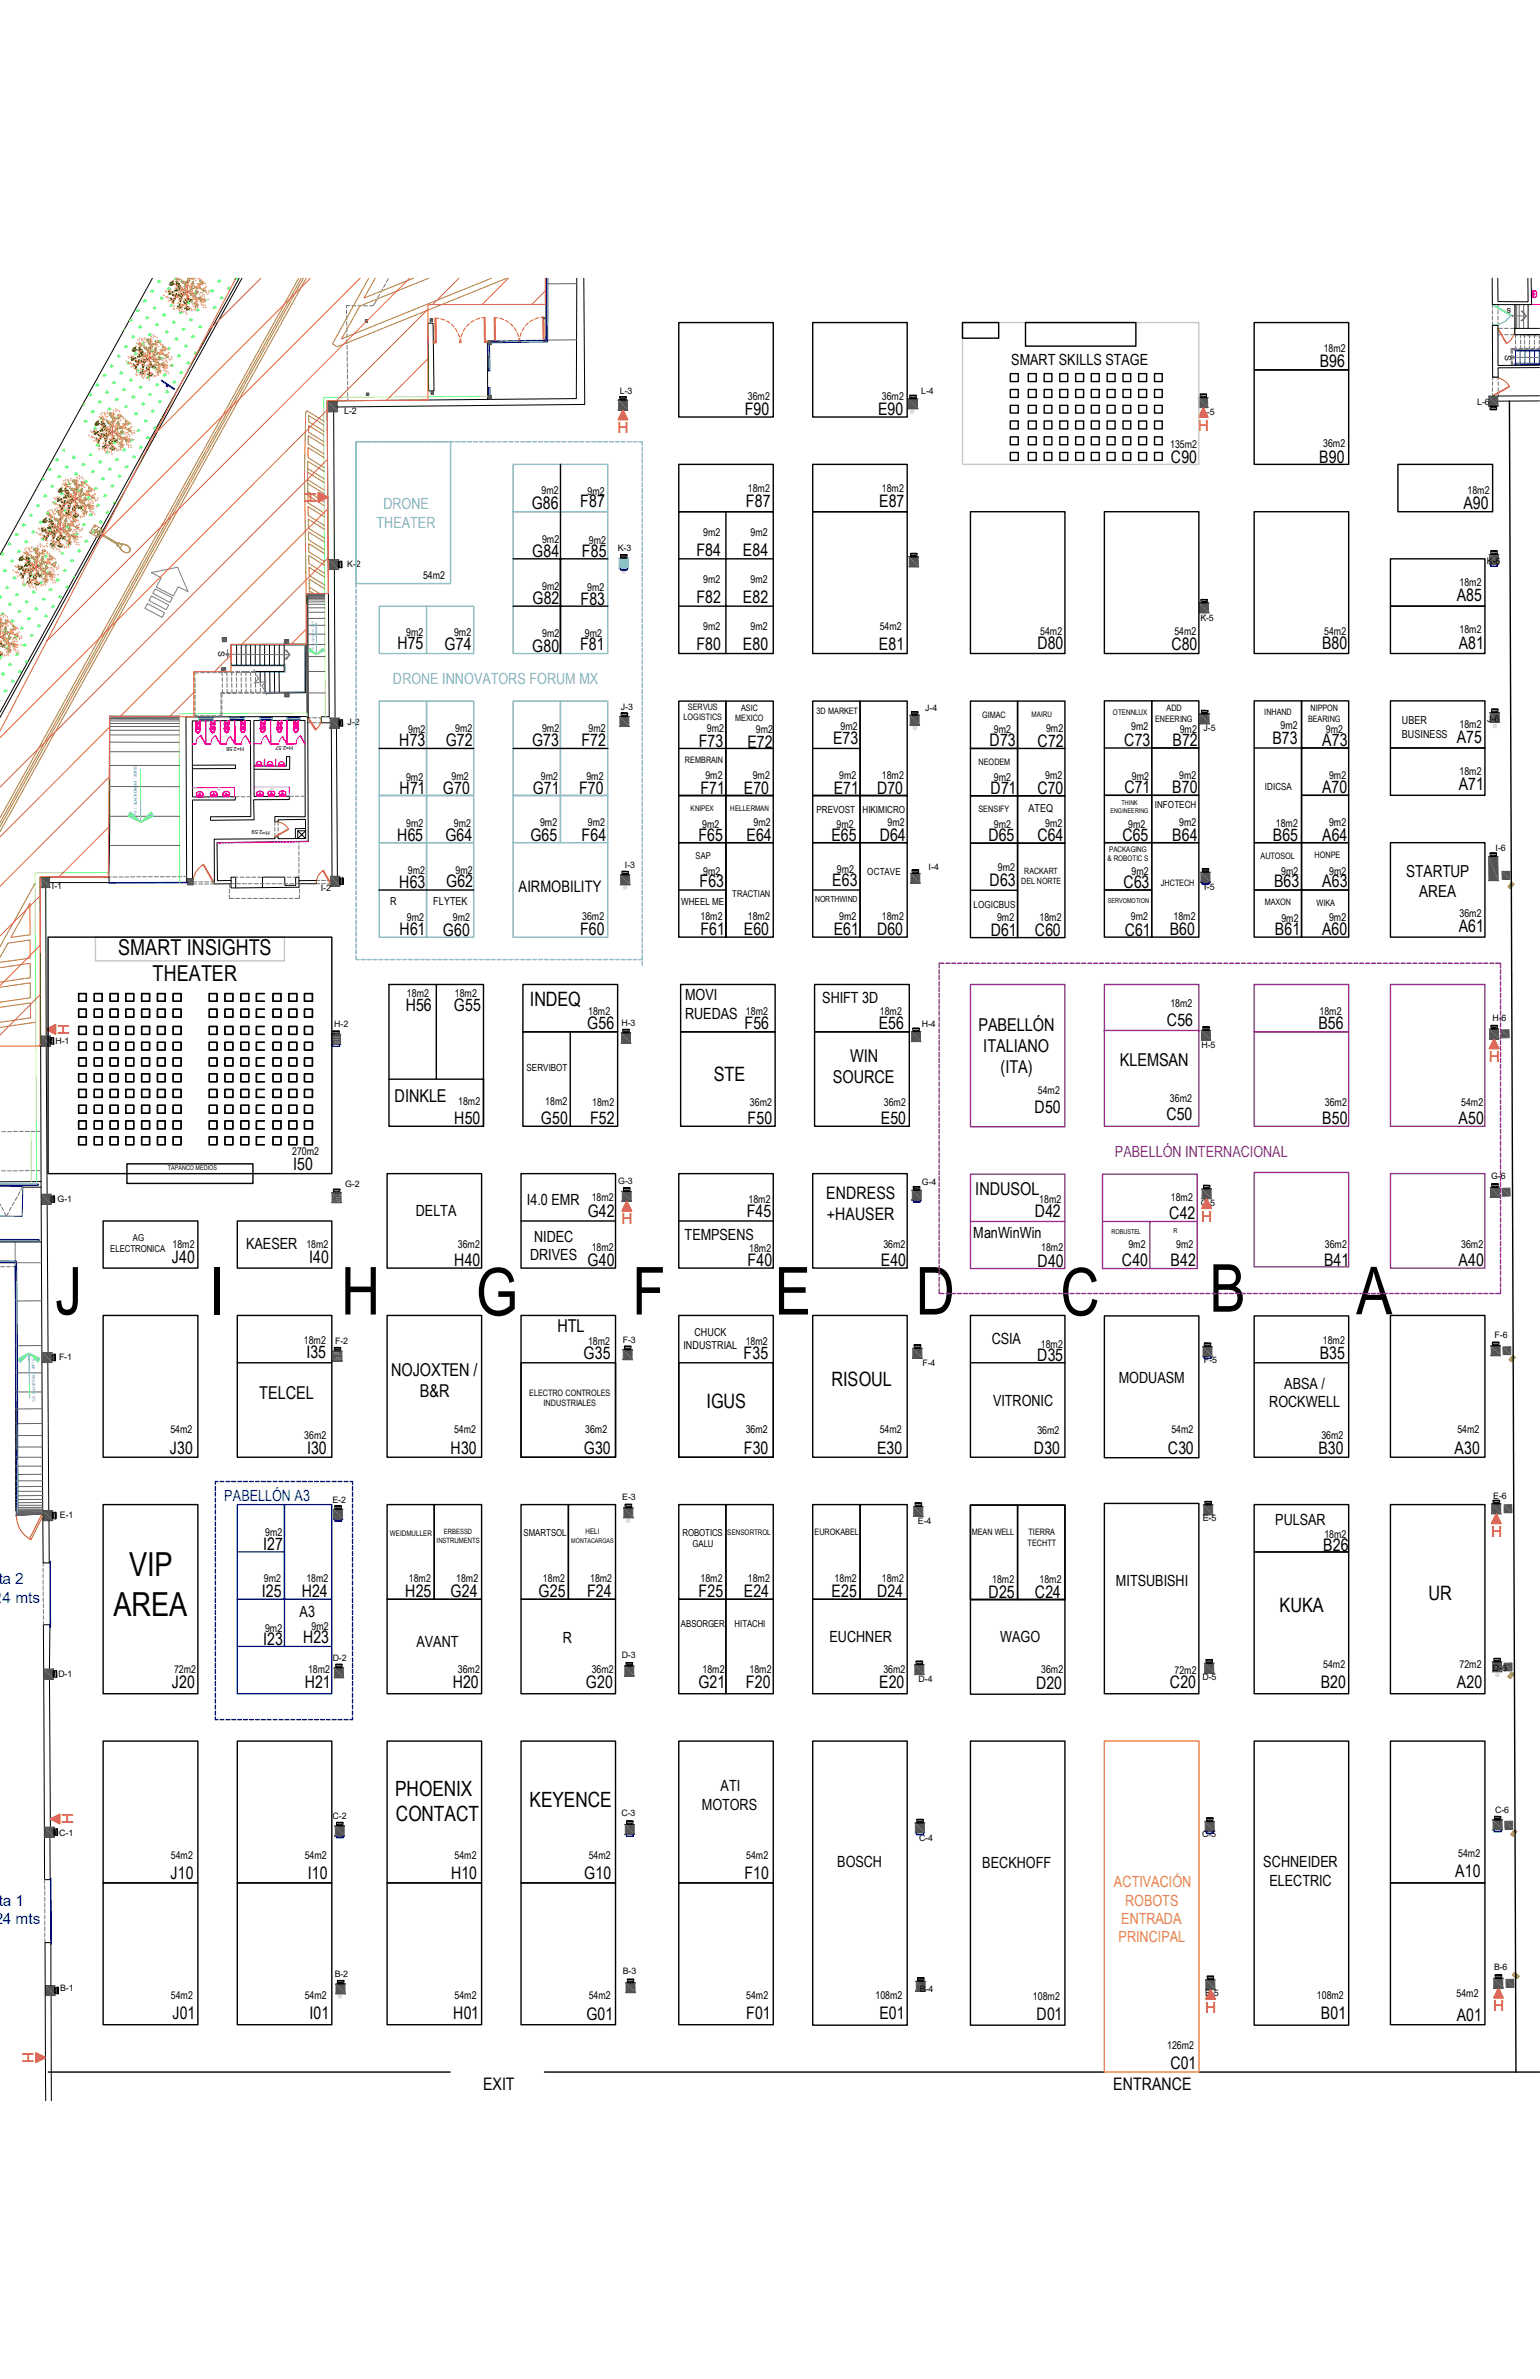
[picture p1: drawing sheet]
<svg xmlns="http://www.w3.org/2000/svg" width="279mm" height="432mm" viewBox="0 0 279 432" stroke-linecap="round" stroke-linejoin="round" font-family="sans-serif">
<defs><g id="words">
<g font-size="12">
<text x="10" y="238.6">J</text>
<text x="38" y="238.6">I</text>
<text x="61.9" y="238.6">H</text>
<text x="86.3" y="238.8">G</text>
<text x="114.7" y="238.6">F</text>
<text x="140.5" y="238.6">E</text>
<text x="166.2" y="238.6">D</text>
<text x="192.4" y="238.8">C</text>
<text x="219.4" y="238.1">B</text>
<text x="246" y="238.5">A</text>
</g>
<g font-size="6">
<text x="23.4" y="286.1">VIP</text>
<text x="20.6" y="293.3">AREA</text>
</g>
<g font-size="4">
<text x="21.4" y="173.4">SMART INSIGHTS</text>
<text x="27.7" y="178.1">THEATER</text>
</g>
<g font-size="3.8">
<text x="71.7" y="326">PHOENIX</text>
<text x="96.1" y="328">KEYENCE</text>
<text x="71.8" y="330.6">CONTACT</text>
</g>
<g font-size="3.6">
<text x="96.1" y="182.6">INDEQ</text>
<text x="129.5" y="196.3">STE</text>
<text x="150.8" y="251.5">RISOUL</text>
<text x="128.2" y="255.5">IGUS</text>
<text x="232.2" y="292.5">KUKA</text>
<text x="259.2" y="290.5">UR</text>
</g>
<g font-size="3.2">
<text x="177.5" y="187.1">PABELLÓN</text>
<text x="178.4" y="191">ITALIANO</text>
<text x="151.1" y="196.6">SOURCE</text>
<text x="154.2" y="192.8">WIN</text>
<text x="181.5" y="194.8">(ITA)</text>
<text x="203.2" y="193.5">KLEMSAN</text>
<text x="71.6" y="200.1">DINKLE</text>
<text x="177" y="216.9">INDUSOL</text>
<text x="101.1" y="241.8">HTL</text>
<text x="71" y="249.7">NOJOXTEN /</text>
<text x="47" y="253.9">TELCEL</text>
<text x="76.2" y="253.5">B&amp;R</text>
</g>
<g font-size="3.1">
<text x="239.4" y="66.6">B96</text>
<text x="135.1" y="75.4">F90</text>
<text x="159.3" y="75.4">E90</text>
<text x="239.4" y="83.9">B90</text>
<text x="212.4" y="84.1">C90</text>
<text x="96.5" y="92.4">G86</text>
<text x="105.3" y="92">F87</text>
<text x="135.3" y="92">F87</text>
<text x="159.5" y="92">E87</text>
<text x="265.5" y="92.4">A90</text>
<text x="96.6" y="101.1">G84</text>
<text x="105.6" y="101.1">F85</text>
<text x="126.4" y="100.9">F84</text>
<text x="134.8" y="100.9">E84</text>
<text x="96.6" y="109.6">G82</text>
<text x="105.3" y="109.7">F83</text>
<text x="126.4" y="109.5">F82</text>
<text x="134.8" y="109.5">E82</text>
<text x="264.3" y="109.1">A85</text>
<text x="72.1" y="117.9">H75</text>
<text x="80.6" y="118">G74</text>
<text x="96.6" y="118.3">G80</text>
<text x="105.2" y="117.9">F81</text>
<text x="126.4" y="118.1">F80</text>
<text x="134.8" y="117.9">E80</text>
<text x="159.5" y="117.9">E81</text>
<text x="188.2" y="117.9">D80</text>
<text x="212.5" y="117.9">C80</text>
<text x="239.9" y="117.9">B80</text>
<text x="264.7" y="117.7">A81</text>
<text x="72.4" y="135.4">H73</text>
<text x="80.9" y="135.4">G72</text>
<text x="96.5" y="135.5">G73</text>
<text x="105.5" y="135.5">F72</text>
<text x="126.8" y="135.6">F73</text>
<text x="135.6" y="135.8">E72</text>
<text x="151.1" y="135.1">E73</text>
<text x="179.5" y="135.4">D73</text>
<text x="188.3" y="135.6">C72</text>
<text x="204" y="135.5">C73</text>
<text x="212.7" y="135.3">B72</text>
<text x="230.8" y="135">B73</text>
<text x="239.9" y="135.3">A73</text>
<text x="264.3" y="134.9">A75</text>
<text x="264.7" y="143.5">A71</text>
<text x="72.5" y="144.1">H71</text>
<text x="80.3" y="144.1">G70</text>
<text x="96.6" y="144.1">G71</text>
<text x="105.1" y="144.1">F70</text>
<text x="127.1" y="144.1">F71</text>
<text x="135" y="144.1">E70</text>
<text x="151.3" y="144.1">E71</text>
<text x="159.1" y="144.1">D70</text>
<text x="179.7" y="144.1">D71</text>
<text x="188.2" y="144.1">C70</text>
<text x="204" y="144">C71</text>
<text x="212.7" y="144">B70</text>
<text x="239.9" y="144">A70</text>
<text x="72.1" y="152.6">H65</text>
<text x="80.8" y="152.6">G64</text>
<text x="96.2" y="152.6">G65</text>
<text x="105.5" y="152.6">F64</text>
<text x="126.7" y="152.6">F65</text>
<text x="135.4" y="152.6">E64</text>
<text x="150.8" y="152.6">E65</text>
<text x="159.6" y="152.6">D64</text>
<text x="179.3" y="152.7">D65</text>
<text x="188.2" y="152.7">C64</text>
<text x="203.6" y="152.6">C65</text>
<text x="212.7" y="152.6">B64</text>
<text x="230.9" y="152.6">B65</text>
<text x="239.9" y="152.6">A64</text>
<text x="72.4" y="161.2">H63</text>
<text x="80.9" y="161.1">G62</text>
<text x="126.9" y="161.1">F63</text>
<text x="151" y="160.8">E63</text>
<text x="179.5" y="160.8">D63</text>
<text x="203.8" y="161.1">C63</text>
<text x="231.1" y="161.1">B63</text>
<text x="239.9" y="161.1">A63</text>
<text x="72.5" y="169.8">H61</text>
<text x="80.3" y="169.8">G60</text>
<text x="105.2" y="169.8">F60</text>
<text x="127.1" y="169.8">F61</text>
<text x="135" y="169.8">E60</text>
<text x="151.3" y="169.8">E61</text>
<text x="159.1" y="169.8">D60</text>
<text x="179.7" y="169.8">D61</text>
<text x="187.7" y="169.8">C60</text>
<text x="204" y="169.8">C61</text>
<text x="212.2" y="169.8">B60</text>
<text x="231.3" y="169.7">B61</text>
<text x="239.9" y="169.8">A60</text>
<text x="264.7" y="169.2">A61</text>
<text x="73.6" y="183.4">H56</text>
<text x="82.3" y="183.5">G55</text>
<text x="106.6" y="186.7">G56</text>
<text x="135.1" y="186.7">F56</text>
<text x="159.4" y="186.7">E56</text>
<text x="211.7" y="186.1">C56</text>
<text x="239.2" y="186.7">B56</text>
<text x="187.7" y="202">D50</text>
<text x="211.6" y="203.4">C50</text>
<text x="82.4" y="204.1">H50</text>
<text x="98.1" y="204">G50</text>
<text x="107.1" y="204.1">F52</text>
<text x="135.6" y="204.1">F50</text>
<text x="159.8" y="204.1">E50</text>
<text x="239.9" y="204.1">B50</text>
<text x="264.6" y="204.1">A50</text>
<text x="53.2" y="212.4">I50</text>
<text x="106.6" y="220.9">G42</text>
<text x="135.5" y="220.9">F45</text>
<text x="149.9" y="217.7">ENDRESS</text>
<text x="150" y="221.5">+HAUSER</text>
<text x="187.7" y="221">D42</text>
<text x="212.1" y="221.3">C42</text>
<text x="31.2" y="229.3">J40</text>
<text x="56.1" y="229.3">I40</text>
<text x="82.4" y="229.8">H40</text>
<text x="106.6" y="229.9">G40</text>
<text x="135.6" y="229.8">F40</text>
<text x="159.8" y="229.8">E40</text>
<text x="188.3" y="229.9">D40</text>
<text x="203.5" y="229.9">C40</text>
<text x="212.4" y="229.9">B42</text>
<text x="240.2" y="229.8">B41</text>
<text x="264.6" y="229.8">A40</text>
<text x="55.6" y="246.6">I35</text>
<text x="105.9" y="246.7">G35</text>
<text x="134.9" y="246.6">F35</text>
<text x="188.2" y="247.1">D35</text>
<text x="239.4" y="246.6">B35</text>
<text x="30.8" y="263.8">J30</text>
<text x="55.7" y="263.8">I30</text>
<text x="81.7" y="263.8">H30</text>
<text x="105.9" y="263.9">G30</text>
<text x="135" y="263.8">F30</text>
<text x="159.1" y="263.8">E30</text>
<text x="187.6" y="263.9">D30</text>
<text x="211.9" y="263.9">C30</text>
<text x="239.2" y="263.8">B30</text>
<text x="263.9" y="263.8">A30</text>
<text x="47.8" y="281.3">I27</text>
<text x="240.1" y="281.5">B26</text>
<text x="47.5" y="289.9">I25</text>
<text x="54.7" y="289.9">H24</text>
<text x="73.5" y="289.9">H25</text>
<text x="81.7" y="289.9">G24</text>
<text x="97.7" y="289.9">G25</text>
<text x="106.5" y="289.9">F24</text>
<text x="126.7" y="289.9">F25</text>
<text x="135" y="289.9">E24</text>
<text x="150.9" y="289.9">E25</text>
<text x="159.1" y="289.9">D24</text>
<text x="179.4" y="290">D25</text>
<text x="187.7" y="290">C24</text>
<text x="47.8" y="298.6">I23</text>
<text x="55" y="298.2">H23</text>
<text x="31.2" y="306.4">J20</text>
<text x="55.3" y="306.4">H21</text>
<text x="82.1" y="306.4">H20</text>
<text x="106.3" y="306.5">G20</text>
<text x="126.7" y="306.5">G21</text>
<text x="135.3" y="306.4">F20</text>
<text x="159.5" y="306.4">E20</text>
<text x="188" y="306.5">D20</text>
<text x="212.3" y="306.5">C20</text>
<text x="239.6" y="306.4">B20</text>
<text x="264.3" y="306.4">A20</text>
<text x="30.9" y="341">J10</text>
<text x="55.8" y="341">I10</text>
<text x="81.8" y="341">H10</text>
<text x="106" y="341.1">G10</text>
<text x="135" y="341">F10</text>
<text x="264" y="340.7">A10</text>
<text x="31.3" y="366.5">J01</text>
<text x="56.2" y="366.5">I01</text>
<text x="82.2" y="366.5">H01</text>
<text x="106.4" y="366.6">G01</text>
<text x="135.4" y="366.5">F01</text>
<text x="159.6" y="366.5">E01</text>
<text x="188" y="366.6">D01</text>
<text x="239.7" y="366.5">B01</text>
<text x="264.3" y="366.8">A01</text>
<text x="212.3" y="375.6">C01</text>
<text x="87.6" y="379.4">EXIT</text>
<text x="202" y="379.3">ENTRANCE</text>
</g>
<g font-size="3">
<text x="255.1" y="159.3">STARTUP</text>
<text x="257.5" y="162.8">AREA</text>
</g>
<text font-size="2.9" x="94.1" y="162">AIRMOBILITY</text>
<g font-size="2.8">
<text x="183.4" y="66.3">SMART SKILLS STAGE</text>
<text x="124.3" y="181.5">MOVI</text>
<text x="124.3" y="184.9">RUEDAS</text>
<text x="149.2" y="182">SHIFT 3D</text>
<text x="75.4" y="220.7">DELTA</text>
<text x="95.6" y="218.7">I4.0 EMR</text>
<text x="44.7" y="226.7">KAESER</text>
<text x="96.9" y="225.4">NIDEC</text>
<text x="124.2" y="225.1">TEMPSENS</text>
<text x="176.6" y="224.7">ManWinWin</text>
<text x="96.2" y="228.8">DRIVES</text>
<text x="179.9" y="243.9">CSIA</text>
<text x="203" y="251">MODUASM</text>
<text x="180.2" y="255.3">VITRONIC</text>
<text x="230.3" y="255.4">ROCKWELL</text>
<text x="233" y="252.1">ABSA /</text>
<text x="231.4" y="276.7">PULSAR</text>
<text x="202.4" y="288">MITSUBISHI</text>
<text x="54.4" y="293.5">A3</text>
<text x="75.6" y="298.9">AVANT</text>
<text x="102.1" y="298.3">R</text>
<text x="150.5" y="298.1">EUCHNER</text>
<text x="181.5" y="298.1">WAGO</text>
<text x="127.3" y="328.5">MOTORS</text>
<text x="130.7" y="325.1">ATI</text>
<text x="151.9" y="338.9">BOSCH</text>
<text x="178.2" y="339">BECKHOFF</text>
<text x="229.2" y="338.9">SCHNEIDER</text>
<text x="230.3" y="342.3">ELECTRIC</text>
</g>
<g font-size="2.8" fill="#f00">
<text x="112.1" y="78.6">H</text>
<text x="217.3" y="78.2">H</text>
<text x="55.3" y="89.3" transform="rotate(90 55.3 89.3)">H</text>
<text x="12.6" y="187.8" transform="rotate(-90 12.6 187.8)">H</text>
<text x="270.1" y="192.8">H</text>
<text x="217.9" y="221.8">H</text>
<text x="112.7" y="222.3">H</text>
<text x="270.5" y="279">H</text>
<text x="13.3" y="331.1" transform="rotate(-90 13.3 331.1)">H</text>
<text x="218.7" y="365.3">H</text>
<text x="270.9" y="365.1">H</text>
<text x="4.1" y="372.5" transform="rotate(90 4.1 372.5)">H</text>
</g>
<g font-size="2.8" fill="#7aafdf">
<text x="68.3" y="95.8">THEATER</text>
<text x="69.6" y="92.4">DRONE</text>
<text x="71.3" y="124.1">DRONE INNOVATORS FORUM MX</text>
</g>
<text font-size="2.8" fill="#93278f" x="202.3" y="210">PABELLÓN INTERNACIONAL</text>
<g font-size="2.8" fill="#00f">
<text x="40.7" y="272.5">PABELLÓN A3</text>
<text x="-.3" y="287.5">ta 2</text>
<text x=".5" y="290.9">4 mts</text>
<text x="-.3" y="346">ta 1</text>
<text x=".5" y="349.3">4 mts</text>
</g>
<g font-size="2.8" fill="#f8991e">
<text x="202.1" y="342.5">ACTIVACIÓN</text>
<text x="204.1" y="345.9">ROBOTS</text>
<text x="202.9" y="352.6">PRINCIPAL</text>
<text x="203.4" y="349.2">ENTRADA</text>
</g>
<g font-size="2">
<text x="254.3" y="131.5">UBER</text>
<text x="254.3" y="133.9">BUSINESS</text>
<text x="186.6" y="147.3">ATEQ</text>
<text x="70.8" y="164.3">R</text>
<text x="78.6" y="164.3">FLYTEK</text>
<text x="124" y="244.9">INDUSTRIAL</text>
<text x="126" y="242.5">CHUCK</text>
</g>
<g font-size="1.9">
<text x="240.2" y="63.9">18m2</text>
<text x="135.7" y="72.6">36m2</text>
<text x="160" y="72.6">36m2</text>
<text x="212.3" y="81.3">135m2</text>
<text x="240.1" y="81.2">36m2</text>
<text x="98.3" y="89.7">9m2</text>
<text x="106.6" y="89.8">9m2</text>
<text x="135.7" y="89.2">18m2</text>
<text x="160" y="89.2">18m2</text>
<text x="266.2" y="89.6">18m2</text>
<text x="98.3" y="98.5">9m2</text>
<text x="106.8" y="98.7">9m2</text>
<text x="127.6" y="97.2">9m2</text>
<text x="136.2" y="97.2">9m2</text>
<text x="76.8" y="105.1">54m2</text>
<text x="98.4" y="107">9m2</text>
<text x="106.6" y="107.4">9m2</text>
<text x="127.6" y="105.8">9m2</text>
<text x="136.2" y="105.8">9m2</text>
<text x="264.8" y="106.4">18m2</text>
<text x="73.7" y="115.4">9m2</text>
<text x="82.4" y="115.5">9m2</text>
<text x="98.4" y="115.7">9m2</text>
<text x="106.1" y="115.6">9m2</text>
<text x="127.6" y="114.4">9m2</text>
<text x="136.2" y="114.3">9m2</text>
<text x="159.6" y="114.3">54m2</text>
<text x="188.7" y="115.3">54m2</text>
<text x="213.1" y="115.3">54m2</text>
<text x="240.2" y="115.3">54m2</text>
<text x="264.8" y="115">18m2</text>
<text x="74" y="133">9m2</text>
<text x="82.6" y="132.9">9m2</text>
<text x="98.3" y="132.9">9m2</text>
<text x="106.8" y="132.9">9m2</text>
<text x="128.2" y="132.8">9m2</text>
<text x="137.2" y="133">9m2</text>
<text x="152.5" y="132.4">9m2</text>
<text x="180.3" y="133.1">9m2</text>
<text x="189.8" y="132.9">9m2</text>
<text x="205.2" y="132.5">9m2</text>
<text x="214" y="133">9m2</text>
<text x="232.3" y="132.3">9m2</text>
<text x="240.5" y="133">9m2</text>
<text x="264.8" y="132.2">18m2</text>
<text x="73.7" y="141.7">9m2</text>
<text x="81.9" y="141.6">9m2</text>
<text x="98.1" y="141.5">9m2</text>
<text x="106.4" y="141.5">9m2</text>
<text x="128" y="141.4">9m2</text>
<text x="136.6" y="141.4">9m2</text>
<text x="152.3" y="141.4">9m2</text>
<text x="160" y="141.4">18m2</text>
<text x="180.3" y="141.7">9m2</text>
<text x="189.6" y="141.5">9m2</text>
<text x="205.3" y="141.6">9m2</text>
<text x="214" y="141.4">9m2</text>
<text x="241.1" y="141.4">9m2</text>
<text x="264.8" y="140.7">18m2</text>
<text x="98" y="149.9">9m2</text>
<text x="106.6" y="149.9">9m2</text>
<text x="136.7" y="150">9m2</text>
<text x="161" y="150">9m2</text>
<text x="214" y="150">9m2</text>
<text x="241.1" y="150">9m2</text>
<text x="73.7" y="150.1">9m2</text>
<text x="82.4" y="150">9m2</text>
<text x="127.4" y="150.2">9m2</text>
<text x="151.7" y="150.2">9m2</text>
<text x="180.3" y="150.3">9m2</text>
<text x="189.6" y="150.1">9m2</text>
<text x="204.7" y="150.2">9m2</text>
<text x="231.5" y="150.2">18m2</text>
<text x="74" y="158.7">9m2</text>
<text x="82.6" y="158.6">9m2</text>
<text x="127.6" y="158.8">9m2</text>
<text x="151.8" y="158.5">9m2</text>
<text x="181.1" y="158.1">9m2</text>
<text x="205.3" y="158.8">9m2</text>
<text x="232.5" y="158.8">9m2</text>
<text x="241.2" y="158.8">9m2</text>
<text x="73.8" y="167.2">9m2</text>
<text x="82.2" y="167.3">9m2</text>
<text x="105.6" y="167">36m2</text>
<text x="127.1" y="167">18m2</text>
<text x="135.7" y="167">18m2</text>
<text x="152.3" y="167">9m2</text>
<text x="160" y="167">18m2</text>
<text x="180.9" y="167.1">9m2</text>
<text x="188.6" y="167.1">18m2</text>
<text x="205.2" y="167">9m2</text>
<text x="212.9" y="167">18m2</text>
<text x="232.5" y="167.4">9m2</text>
<text x="241.1" y="167.2">9m2</text>
<text x="264.8" y="166.5">36m2</text>
<text x="73.8" y="181">18m2</text>
<text x="82.5" y="181">18m2</text>
<text x="106.7" y="184.3">18m2</text>
<text x="135.3" y="184.3">18m2</text>
<text x="159.6" y="184.3">18m2</text>
<text x="212.3" y="182.7">18m2</text>
<text x="239.4" y="184.3">18m2</text>
<text x="83.1" y="200.6">18m2</text>
<text x="98.9" y="200.6">18m2</text>
<text x="107.4" y="200.7">18m2</text>
<text x="136.1" y="200.7">36m2</text>
<text x="160.4" y="200.7">36m2</text>
<text x="188.3" y="198.6">54m2</text>
<text x="212.3" y="199.9">36m2</text>
<text x="240.4" y="200.7">36m2</text>
<text x="265.1" y="200.7">54m2</text>
<text x="53" y="209.6">270m2</text>
<text x="107.4" y="218.1">18m2</text>
<text x="135.8" y="218.4">18m2</text>
<text x="188.6" y="218.3">18m2</text>
<text x="212.4" y="218">18m2</text>
<text x="31.3" y="226.6">18m2</text>
<text x="55.6" y="226.6">18m2</text>
<text x="83.1" y="226.4">36m2</text>
<text x="107.4" y="227">18m2</text>
<text x="135.9" y="227.3">18m2</text>
<text x="160.3" y="226.4">36m2</text>
<text x="188.9" y="227">18m2</text>
<text x="204.7" y="226.5">9m2</text>
<text x="213.4" y="226.6">9m2</text>
<text x="240.4" y="226.4">36m2</text>
<text x="265.1" y="226.4">36m2</text>
<text x="55.1" y="244">18m2</text>
<text x="106.7" y="244.1">18m2</text>
<text x="135.3" y="244.2">18m2</text>
<text x="188.8" y="244.7">18m2</text>
<text x="240" y="244">18m2</text>
<text x="30.9" y="260.2">54m2</text>
<text x="55.2" y="261.2">36m2</text>
<text x="82.4" y="260.2">54m2</text>
<text x="106.2" y="260.1">36m2</text>
<text x="135.3" y="260.2">36m2</text>
<text x="159.6" y="260.2">54m2</text>
<text x="188.2" y="260.2">36m2</text>
<text x="212.5" y="260.2">54m2</text>
<text x="239.7" y="261.2">36m2</text>
<text x="264.4" y="260.2">54m2</text>
<text x="48.1" y="278.8">9m2</text>
<text x="240.3" y="279.1">18m2</text>
<text x="47.9" y="287.2">9m2</text>
<text x="55.6" y="287.2">18m2</text>
<text x="74.2" y="287.2">18m2</text>
<text x="82.8" y="287.2">18m2</text>
<text x="98.5" y="287.2">18m2</text>
<text x="107.1" y="287.2">18m2</text>
<text x="127.1" y="287.2">18m2</text>
<text x="135.7" y="287.2">18m2</text>
<text x="151.4" y="287.2">18m2</text>
<text x="160" y="287.2">18m2</text>
<text x="180" y="287.3">18m2</text>
<text x="188.6" y="287.3">18m2</text>
<text x="48.1" y="296.2">9m2</text>
<text x="56.5" y="295.8">9m2</text>
<text x="31.6" y="303.7">72m2</text>
<text x="55.9" y="303.7">18m2</text>
<text x="83.1" y="303.7">36m2</text>
<text x="107.4" y="303.7">36m2</text>
<text x="127.5" y="303.7">18m2</text>
<text x="136" y="303.7">18m2</text>
<text x="160.3" y="303.7">36m2</text>
<text x="188.9" y="303.7">36m2</text>
<text x="213.1" y="303.8">72m2</text>
<text x="240.1" y="302.8">54m2</text>
<text x="264.8" y="302.8">72m2</text>
<text x="31" y="337.4">54m2</text>
<text x="55.3" y="337.4">54m2</text>
<text x="82.5" y="337.4">54m2</text>
<text x="106.8" y="337.4">54m2</text>
<text x="135.4" y="337.4">54m2</text>
<text x="264.5" y="337.1">54m2</text>
<text x="31" y="362.9">54m2</text>
<text x="55.3" y="362.9">54m2</text>
<text x="82.5" y="362.9">54m2</text>
<text x="106.8" y="362.9">54m2</text>
<text x="135.4" y="362.9">54m2</text>
<text x="158.8" y="362.9">108m2</text>
<text x="187.4" y="362.9">108m2</text>
<text x="238.9" y="362.9">108m2</text>
<text x="264.3" y="362.4">54m2</text>
<text x="211.8" y="371.9">126m2</text>
</g>
<g font-size="1.8">
<text x="229.5" y="143.4">IDICSA</text>
<text x="148.1" y="147.5">PREVOST</text>
<text x="156.5" y="147.5">HIKIMICRO</text>
<text x="209.5" y="146.6">INFOTECH</text>
<text x="157.4" y="158.8">OCTAVE</text>
<text x="123.6" y="164.2">WHEEL ME</text>
<text x="176.6" y="164.8">LOGICBUS</text>
<text x="95.5" y="194.4">SERVIBOT</text>
</g>
<g font-size="1.7">
<text x="126.2" y="155.9">SAP</text>
<text x="132.8" y="162.9">TRACTIAN</text>
<text x="20" y="227.3">ELECTRONICA</text>
<text x="24.1" y="225.2">AG</text>
<text x="95" y="278.8">SMARTSOL</text>
<text x="123.8" y="278.8">ROBOTICS</text>
<text x="125.6" y="280.8">GALU</text>
<text x="123.5" y="295.4">ABSORGER</text>
<text x="133.3" y="295.4">HITACHI</text>
</g>
<g font-size="1.6">
<text x="274.2" y="55.9" transform="rotate(180 274.2 55.9)">s</text>
<text x="273" y="64.4" transform="rotate(90 273 64.4)">S</text>
<text x="112.5" y="71.5">L-3</text>
<text x="167.1" y="71.5">L-4</text>
<text x="62.4" y="75.2">L-2</text>
<text x="218.1" y="75.4">L-5</text>
<text x="268" y="73.5">L-6</text>
<text x="112.1" y="100">K-3</text>
<text x="63" y="102.9">K-2</text>
<text x="269.8" y="102.3">K-6</text>
<text x="217.8" y="112.6">K-5</text>
<text x="39.6" y="118.2" transform="rotate(89 39.6 118.2)">S</text>
<text x="63.1" y="131.6">J-2</text>
<text x="112.6" y="128.8">J-3</text>
<text x="124" y="130.8">LOGISTICS</text>
<text x="124.8" y="128.9">SERVUS</text>
<text x="133.4" y="130.9">MEXICO</text>
<text x="134.5" y="129">ASIC</text>
<text x="148.1" y="129.6">3D MARKET</text>
<text x="167.9" y="129">J-4</text>
<text x="178.2" y="130.4">GIMAC</text>
<text x="209.6" y="131">ENEERING</text>
<text x="211.6" y="129.1">ADD</text>
<text x="229.4" y="129.8">INHAND</text>
<text x="237.3" y="131">BEARING</text>
<text x="237.7" y="129.1">NIPPON</text>
<text x="269.8" y="131">J-6</text>
<text x="218.3" y="132.7">J-5</text>
<text x="124.3" y="138.6">REMBRAIN</text>
<text x="177.5" y="138.8">NEODEM</text>
<text x="177.5" y="147.4">SENSIFY</text>
<text x="228.7" y="155.8">AUTOSOL</text>
<text x="238.5" y="155.7">HONPE</text>
<text x="271.3" y="154.5">I-6</text>
<text x="9.4" y="161.4" transform="rotate(-1 9.4 161.4)">I-1</text>
<text x="58.2" y="161.7">I-2</text>
<text x="113.4" y="157.6">I-3</text>
<text x="168.5" y="157.9">I-4</text>
<text x="185.3" y="160.5">DEL NORTE</text>
<text x="185.8" y="158.6">RACKART</text>
<text x="210.6" y="160.9">JHCTECH</text>
<text x="218.5" y="161.5">I-5</text>
<text x="229.4" y="164.3">MAXON</text>
<text x="238.8" y="164.4">WIKA</text>
<text x="270.8" y="185.4">H-6</text>
<text x="10.1" y="189.5">H-1</text>
<text x="60.6" y="186.4">H-2</text>
<text x="112.7" y="186.2">H-3</text>
<text x="167.2" y="186.5">H-4</text>
<text x="218" y="190.2">H-5</text>
<text x="62.6" y="215.4">G-2</text>
<text x="112.2" y="214.9">G-3</text>
<text x="167.2" y="215.2">G-4</text>
<text x="270.5" y="213.9">G-6</text>
<text x="10.5" y="218.1">G-1</text>
<text x="217.8" y="218.9">G-5</text>
<text x="60.8" y="243.9">F-2</text>
<text x="113" y="243.7">F-3</text>
<text x="271.2" y="242.9">F-6</text>
<text x="10.7" y="246.8">F-1</text>
<text x="167.3" y="248">F-4</text>
<text x="218.4" y="247.4">F-5</text>
<text x="96" y="253.4">ELECTRO CONTROLES</text>
<text x="98.6" y="255.3">INDUSTRIALES</text>
<text x="10.9" y="275.6" transform="rotate(-1 10.9 275.6)">E-1</text>
<text x="60.3" y="272.9">E-2</text>
<text x="112.9" y="272.3">E-3</text>
<text x="270.9" y="272.1">E-6</text>
<text x="147.8" y="278.7">EUROKABEL</text>
<text x="166.5" y="276.7">E-4</text>
<text x="176.3" y="278.7">MEAN WELL</text>
<text x="186.4" y="280.6">TECHTT</text>
<text x="186.6" y="278.7">TIERRA</text>
<text x="218.3" y="276.1">E-5</text>
<text x="10.6" y="304.4" transform="rotate(-2 10.6 304.4)">D-1</text>
<text x="60.4" y="301.4">D-2</text>
<text x="112.8" y="301">D-3</text>
<text x="166.7" y="305.3">D-4</text>
<text x="218.2" y="304.9">D-5</text>
<text x="270.9" y="303.3">D-6</text>
<text x="112.7" y="329.7">C-3</text>
<text x="271.3" y="329.1">C-6</text>
<text x="10.8" y="333.2">C-1</text>
<text x="60.3" y="330.1">C-2</text>
<text x="166.7" y="334.2">C-4</text>
<text x="218.1" y="333.5">C-5</text>
<text x="60.7" y="358.8">B-2</text>
<text x="113" y="358.3">B-3</text>
<text x="271.1" y="357.6">B-6</text>
<text x="10.9" y="361.4">B-1</text>
<text x="166.9" y="361.6">B-4</text>
<text x="218.7" y="362.2">B-5</text>
</g>
<text font-size="1.5" x="147.9" y="163.8">NORTHWIND</text>
<g font-size="1.4">
<text x="187.2" y="130.1">MAIRU</text>
<text x="201.9" y="129.7">OTENNLUX</text>
<text x="125.3" y="147.2">KNIPEX</text>
<text x="132.5" y="147.2">HELLERMAN</text>
<text x="201.2" y="154.6">PACKAGING</text>
<text x="201" y="156.3">&amp; ROBOTIC S</text>
<text x="70.7" y="278.7">WEIDMULLER</text>
<text x="106.2" y="278.5">HELI</text>
<text x="132" y="278.5">SENSORTROL</text>
</g>
<g font-size="1.3">
<text x="79.2" y="280">INSTRUMENTS</text>
<text x="80.5" y="278.5">ERBESSD</text>
</g>
<g font-size="1.2">
<text x="201.5" y="147.5">ENGINEERING</text>
<text x="203.5" y="146.1">THINK</text>
<text x="201" y="163.9">SERVOMOTION</text>
<text x="30.4" y="212.4">TAPANCO MEDIOS</text>
<text x="201.6" y="224">ROBUSTEL</text>
<text x="212.9" y="223.7">R</text>
<text x="103.6" y="280.1">MONTACARGAS</text>
</g>
<g font-size="1">
<text x="44.3" y="135.5" transform="rotate(-180 44.3 135.5)">H=2.58</text>
<text x="53.2" y="135.5" transform="rotate(-180 53.2 135.5)">H=2.57</text>
<text x="48.9" y="150.7" transform="rotate(-180 48.9 150.7)">H=2.59</text>
</g>
<text font-size=".8" fill="#0ff" x="24.3" y="139" transform="rotate(90 24.3 139)">SUBE PENDIENTE 11%</text>
<text font-size=".7" fill="#0ff" x="5.8" y="246.7" transform="rotate(89 5.8 246.7)">SUBE PENDIENTE 10%</text>
<g font-size=".5" fill="#0ff">
<text x="56.6" y="113.7" transform="rotate(90 56.6 113.7)">E PEN</text>
<text x="56.6" y="112.7" transform="rotate(90 56.6 112.7)">SUB</text>
<text x="56.6" y="115.3" transform="rotate(90 56.6 115.3)">DIENTE</text>
<text x="56.6" y="117.1" transform="rotate(90 56.6 117.1)">13%</text>
</g>
</g></defs>
<path d="M279.3 72.8h-7.6" fill="none" stroke="#000" stroke-width=".18"/>
<g fill="#545454">
<path d="M272.5 158.2h1.4z"/>
<path d="M272.5 159.6h1.4z"/>
<path d="M272.5 158.2l1.4 1.4h-1.4z"/>
<path d="M272.5 158.2h1.4v1.4z"/>
</g>
<path d="M272.5 158.2h1.4v1.4h-1.4z" fill="none" stroke="#545454" stroke-width=".18"/>
<g fill="#545454">
<path d="M272.4 186.9h1.4z"/>
<path d="M272.4 188.3h1.4z"/>
<path d="M272.4 186.9l1.4 1.4h-1.4z"/>
<path d="M272.4 186.9h1.4v1.4z"/>
</g>
<path d="M272.4 186.9h1.4v1.4l-1.4 .1z" fill="none" stroke="#545454" stroke-width=".18"/>
<g fill="#545454">
<path d="M272.5 215.7l1.4-.1z"/>
<path d="M272.6 217.1h1.4z"/>
<path d="M272.5 215.7l1.5 1.4h-1.4z"/>
<path d="M272.5 215.7h1.4l.1 1.4z"/>
</g>
<path d="M272.5 215.7l1.4-.1 .1 1.5h-1.4z" fill="none" stroke="#545454" stroke-width=".18"/>
<g fill="#545454">
<path d="M272.7 244.5l1.4-.1z"/>
<path d="M272.7 245.9h1.4z"/>
<path d="M272.7 244.5l1.4 1.4h-1.4z"/>
<path d="M272.7 244.5h1.4v1.4z"/>
</g>
<path d="M272.7 244.5l1.4-.1v1.5h-1.4z" fill="none" stroke="#545454" stroke-width=".18"/>
<g fill="#545454">
<path d="M272.9 273.1h1.4z"/>
<path d="M272.9 274.6h1.4z"/>
<path d="M272.9 273.1l1.4 1.5h-1.4z"/>
<path d="M272.9 273.1h1.4v1.5z"/>
</g>
<path d="M272.9 273.1h1.4v1.5h-1.4z" fill="none" stroke="#545454" stroke-width=".18"/>
<g fill="#545454">
<path d="M272.9 301.9l1.4-.1z"/>
<path d="M272.9 303.3h1.4z"/>
<path d="M272.9 301.9l1.4 1.4h-1.4z"/>
<path d="M272.9 301.9h1.4v1.4z"/>
</g>
<path d="M272.9 301.9l1.4-.1v1.5h-1.4z" fill="none" stroke="#545454" stroke-width=".18"/>
<g fill="#545454">
<path d="M273 330.6l1.4-.1z"/>
<path d="M273 332h1.4z"/>
<path d="M273 330.6l1.4 1.4h-1.3z"/>
<path d="M273 330.6h1.4v1.4z"/>
</g>
<path d="M273 330.6l1.4-.1v1.5h-1.3z" fill="none" stroke="#545454" stroke-width=".18"/>
<g fill="#545454">
<path d="M273.2 359.3l1.5-.1z"/>
<path d="M273.3 360.7h1.4z"/>
<path d="M273.2 359.3l1.5 1.4h-1.4z"/>
<path d="M273.2 359.3h1.5v1.4z"/>
</g>
<path d="M273.2 359.3l1.5-.1v1.5h-1.4z" fill="none" stroke="#545454" stroke-width=".18"/>
<g fill="none" stroke="#000" stroke-width=".18">
<path d="M271.8 55.3h.1M274.8 55.3v4.3M277.2 55.3v4.3M60.5 74.8l.2 26.8M60.7 103.4l.1 26.9M34.9 138.9h7.8v.6h-7.8M36 130.1v.8M38.7 130.1v.7M41.7 130.1v.7M44.4 130.1v.7M46.1 139l5.8 .1 .1-1.8h.6l-.1 2.4-6.4-.1M47.2 130.1v.7"/>
<path d="M49.4 130.1v.7M52.1 130v.8M54.4 130v.8M55.8 131.2l.1 21.5-16.5 .3 .1 6.9 2.5-.1v.6h-3.1v-8.1l11-.1v-.3h.6v.3h5l-.1-3.5-4.9 .1v.3h-.6v-.9l5.5 .1-.1-17.5h-9.2v13.8l6.4-.1v.6l-6.5 .1 .1 3.6-7.9 .1v-.6l7.3-.1-.1-17.4-10.5 .1v13.8l7.8-.1v.6h-7.8v14.3M58.3 130.6v.6h1.6M60.1 132.2l.1 26.8M61 132.2l.2 26.8M41.9 159.8v-.6h.9v2h-.9v-.8M54 150.8l1.5 1.4M54 150.8h1.5l-1.5 1.4zM54.2 159.9v-.7h-.6v1.5h-1.9l-.1-1.5h-4v1.9M54.2 159.9l3.2-.1v.6h-3.2z"/>
<path d="M55.4 150.4h-1.8v1.8M8.3 161.1l.1 26.9M9 160.2h10.8M54.2 160.4l.1 .6-11.5 .2M8.4 189.9l.2 26.8M8.6 218.6l.1 26.9M8.7 247.3l.1 26.9M9 304.8l.1 26.8M9 302.9l.1-8h-1.2l.2 46.3h1v-7.7M9.3 362.2v19.1"/>
</g>
<g fill="none" stroke="#767676" stroke-width=".18">
<path d="M270.8 55.3v.6M270.8 56.3v.7M270.8 57.4v.7M270.8 58.4v.7M271.8 55.3v.6M271.8 56.3v.7M271.8 57.4v.7M271.8 58.4v.7M271.8 59.6h.8M273 59.6h.6M274 59.6h.8M270.8 70.4v.7"/>
<path d="M270.8 71.4v.5M270.8 68.5v.4M270.8 69.3v.7M271.8 60.7h.8M271.8 68.5v.4M271.8 69.3v.7M271.8 70.4v.7M271.8 71.4v.5M273 60.7h.6M274 60.7h.8M274.2 64.4v.8M274.2 65.5v.8"/>
<path d="M274.3 64.5v.7M274.3 65.6v.7M274.4 66.1h.4M274.4 65.6v.7M275 60.7v.7M275 61.7v.7M275 60.8h.4M275 62.8v.7h-.7v.7v-.7h.8M275.3 63.2h-1.1v.9M275.6 63.2h.7M275.8 60.8h.7M275.8 60.8l.1 .5"/>
<path d="M275.9 62.7v.5M275.9 66l-.7 .1M275.9 61.7v.7M276.2 63.4l-.7 .1M276.3 66h.7M276.4 60.8v.2h.4M276.5 63.4h.7M276.6 61v.4M276.6 61.8v.7M276.6 62.8v.4M276.7 63.2h.7M276.8 60.8h.7"/>
<path d="M277.2 61h.7M277.3 66h.7M277.5 61v.4M277.5 61.8v.7M277.5 62.8v.4M277.6 63.4h.7M277.7 63.2h.8M277.9 60.8h.7M278.3 61h.6M278.4 61v.4M278.4 61.8v.7M278.4 62.8v.4"/>
<path d="M278.4 66h.7M278.7 63.4h.6M278.8 63.2h.5M279 60.8h.3M279.3 61v.4M279.3 61.8v.6M279.3 62.8v.4M279.3 61h.1M55.8 131.1h.6M56.7 131.1l.7 .1M57.8 131.2h.5M42.7 144.6h.7"/>
<path d="M42.8 159.2h.4M43.6 159.2h.6M43.7 144.6h.8M44.6 159.2h.7M44.8 144.6h.7M45.7 159.2h.7M46.8 159.2h.7M47.8 159.2h.8M48.9 159.2h.7M49.9 149.1v.7M49.9 150.2v.7M49.9 151.3v.6"/>
<path d="M50 159.2h.7M50.5 149.1v.7M50.5 150.2v.7M50.5 151.3v.6M51.1 159.2h.7M52.1 159.2h.7M52.5 144.5h.7M53.2 159.2h.4M53.6 144.5h.7M54.2 152.7v.4M54.2 153.5v.7M54.2 154.6v.6"/>
<path d="M54.2 155.6v.7M54.2 156.7v.7M54.2 157.8v.7M54.2 158.8v.4M54.7 144.5h.7M57.4 159.8h.6M58.3 159.8h.8M59.4 159.8h.6M35 160.4h.7M35 160.1h.7M36.1 160.4h.7M36.1 160.1h.7"/>
<path d="M37.1 160.4h.7M37.1 160.1h.7M38.2 160.4h.7M38.2 160.1h.7M41.6 162.5v.6h.8M41.6 161.4v.7M41.7 160.4v.6M42.8 163.1h.7M43.9 163.1h.7M44.9 163.1h.7M46 163.1h.7M47.1 163.1h.7"/>
<path d="M48.1 163.1h.8M49.2 163.1h.7M50.3 163.1h.7M51.4 163.1h.7M52.5 163.1h.6M54.3 162.4v.7h-.8M54.4 160.4v.6M54.4 161.4v.7M57.4 160.4h.6M58.3 160.4h.8M59.4 160.4h.6"/>
</g>
<g fill="none" stroke="#f0f" stroke-width=".18">
<path d="M277.8 52.9a.61 .61 0 0 1 .8-.1 .61 .61 0 0 1 .2 .8 .52 .52 0 0 1-.4 .4 .52 .52 0 0 1-.6-.3zM277.9 55.3h1.4M277.9 53.1l.1 .1zM277.9 53.6l.1 .1zM277.9 53.4h.1zM277.9 53.4h.1M278 53.4h.1M277.9 53.4h.4M278 53.3h.1M278 53.3v.1M278 53.3l-.1 .1M278 53.4h-.1"/>
<path d="M278 53.3l.2 .1M278 53l.1-.1v.1zM278.1 53.2l.4 .2-.4 .2M278.1 53.7l-.1 .1v.1l.1-.1M278.2 53.3h.1M278.2 53.5h.1M278.2 52.8a.39 .39 0 0 0-.3 .6 .39 .39 0 0 0 .3 .6M278.3 52.9a.56 .56 0 0 1 .5 .4 .56 .56 0 0 1-.2 .6h-.1a.66 .66 0 0 1-.2-1zM278.3 53.3v.1zM34.9 135h.7l-.7 .1M35.4 132.2l.1 .3a.5 .5 0 0 0 .4 .6 .78 .78 0 0 0 .5-.9M35.5 131.3v.3h.4"/>
<path d="M35.5 131.3h.2v.2M35.5 131.3h.7M35.5 131.5h.3M35.5 132.3a.58 .58 0 0 0 .4 .7M35.6 132.4l.1 .5 .2 .1M35.6 132.3v.1M35.6 132.4h.1M35.6 131.1h.1M35.6 132.4l.2 .4M35.6 131.5l-.1 .8M35.7 131.1v.2M35.7 131.3h.1"/>
<path d="M35.7 131.5h.1M35.7 131.3l-.2 1M35.7 131.4l-.2 .9M35.7 131.4h.2M35.7 131h-.1h.2M35.7 131.9h.1M35.7 132.8h.1M35.7 131.3v.3l.2-.1M35.7 131.4v.1M35.7 131.4h.1M35.7 131.3v.1M35.7 131.3l.1 .1"/>
<path d="M35.7 131.1l-.2 .2M35.8 132.8l.1 .1M35.8 131.4h.1M35.8 131.3v.1M35.8 132h.1M35.8 132.2h.1M35.8 131.3h.1M35.8 131.3h.2M35.9 131.4v-.1zM35.9 132h.1M35.9 131.5h.1M35.9 132l-.3 .4"/>
<path d="M35.9 131.3v.1zM35.9 131.4h.1M35.9 131.3h.1M35.9 131.4l.1-.1-.1 .1M35.9 131.4h-.1M35.9 131.3h-.1M35.9 131.4l-.2 .1M35.9 131.5h-.2M35.9 132.9h.1M35.9 133.1h.1M35.9 131.3v.1h-.1zM35.9 132h.2l.2 .2-.1 .6-.3 .2"/>
<path d="M35.9 132.1v.2M35.9 132.1v.3M35.9 131.3l.1 .1M35.9 131.3v.1M35.9 132.4h.1M35.9 132.1h.1M35.9 132.9v.1M35.9 131.4h-.2M35.9 132.3h.1M35.9 132.1l.1 .1M35.9 132.2v.1M35.9 131.4v.1"/>
<path d="M36 131.4h-.1M36 132.2h.1M36 131.3h.1M36 131.4h.1M36 131.3v.1M36 132.3l-.1 .1M36 131.4h-.3M36 132h.1M36 131.3l.1 .1M36.1 132.8h-.3M36.1 132.8l-.2 .1M36.1 131.9h.1"/>
<path d="M36.1 131.3l.2 1M36.2 131.3h.1M36.2 131.3v.1zM36.2 131.3h-.6M36.2 131.3l-.1 .1M36.2 131.3l-.1 .1h.3M36.2 131.3v.1M36.2 131.4h-.2M36.2 130.9h.2zM36.2 131.4l.2 .9-.2-.8M36.2 131.2h.2M36.2 132.4l-.1 .4"/>
<path d="M36.2 131.2h.1M36.2 131.4h.1M36.2 131.5h.1M36.2 132.3a.32 .32 0 0 0-.3-.3 .32 .32 0 0 0-.3 .3M36.2 132.4h.1M36.2 130.9l.1 .4M36.2 131.4l.2 .1M36.3 132.3v.1M36.3 132.3a.58 .58 0 0 1-.4 .7M36.3 131.3v.1M36.3 133.5l.1-.1 .9 1.6h-.1zM36.3 130.9v.4"/>
<path d="M36.3 131.4v.1M36.4 131.3h.1M36.4 132.2h.1M36.4 130.9h-.2h.2M36.4 133.5l-.6 .6-.2 1M37.3 130.9v4.2h.9l-.8-.1v-4.1M37.3 135v.1M38.1 132.2a.55 .55 0 0 0 .1 .6 .55 .55 0 0 0 .6 .2l.3-.8M38.1 131.3h.5M38.1 131.5h.5M38.1 131.3h.3v.2M38.2 132.5l.2 .4"/>
<path d="M38.2 132.3v.2M38.2 132.4l.1 .4 .3 .2M38.2 135v.1M38.2 131h.2zM38.2 132.4h.1M38.3 131h.1M38.3 132.4l.1 .4M38.3 132.3v.1M38.3 131.1l.1-.1h-.2l-.1 .5h.5M38.3 132.3l-.1 .1M38.3 131.1l.1 .2M38.3 131.4l-.2 .9 .2-.8"/>
<path d="M38.3 131.4l-.2 .9M38.4 131.3h.1M38.4 131.5h.1M38.4 132.8l.2 .2M38.4 131.3l-.1 .1M38.4 131.9h.1M38.4 131.2h.4M38.4 131.2l-.1 .1M38.4 131.4h.1M38.4 131.4v-.1v.1M38.4 131.4h.5M38.4 131.4h.6"/>
<path d="M38.4 131.8h.1M38.4 132.8l.2 .1M38.5 131.4h.1M38.4 132h.2M38.5 132.2h.1M38.5 131.3h.1M38.5 131.3v.1zM38.5 131.3h-.1M38.5 131.4h-.1M38.5 131.3v.1M38.5 131.4l.1-.1zM38.5 132h.1"/>
<path d="M38.5 132.3l.1 .1M38.5 131.2h.2M38.5 131.3l.2 .1h-.1zM38.5 131.3l.1 .1zM38.5 131.3l.2 .1zM38.5 131.3l.1 .1M38.5 131.2l.1 .1M38.5 131.3l-.1 .1M38.5 131.4l-.1 .1M38.5 132.3h.2M38.6 132h.1M38.6 132.9h.1"/>
<path d="M38.6 133.1h.1M38.6 131.4h.1M38.6 131.2h.1M38.6 131.3h.1M38.6 132.1l.1 .1M38.6 132.1l-.1 .2M38.6 132l-.3 .3M38.6 131.3l.1 .1M38.6 131.3l-.1 .1M38.6 132.3h.1M38.6 132.4h.1M38.6 132.1v.3"/>
<path d="M38.6 132l.3 .2v.6l-.3 .2M38.6 131.3h-.1M38.6 132l-.3 .1-.1 .3M38.6 132l.3 .3M38.6 132.2v.1M38.7 131.3l.2 .1M38.7 132.2h.1M38.7 131.3h.1M38.7 131.4h.1M38.7 131.3v.1M38.7 131.4h-.1M38.7 131.4l-.3 .1"/>
<path d="M38.7 131.3v.1v-.1h-.3M38.7 131.9h.1M38.7 131.8h.1M38.7 132.8l-.1 .1M38.8 131.4h.1M38.8 131.3a.85 .85 0 0 1 .2 .9M38.8 131.3h.1M38.8 131.3v.1zM38.8 131.3v.1M38.8 132.8l-.2 .2M38.8 131.3l.1 .1M38.9 131.4l.1 .8"/>
<path d="M38.9 130.8l.1 .1zM38.9 130.9h.1h-.1M38.9 131.4h.1M38.9 132.4l-.2 .4M38.9 131.2h.1M38.9 131.3h.1M38.9 132.3v.1M38.9 131.5l.1 .7M38.9 132.4h.1M38.9 132.3h.1M39 130.9v.4M39 130.9l-.1 .4"/>
<path d="M39 132.5l-.2 .4M39 132.3v.2M39 131.3l-.1 .1M39 132.2h.1M39 133.5h.1l.9 1.5h-.1zM39 131.3h-.2v.1M39.1 133.5l-.6 .6-.2 .9M39.9 130.8l.1 4.3h1.1l-1.1-.1v-4.2M40 135v.1M40.6 132.2l.1 .3a.49 .49 0 0 0 .4 .6 .62 .62 0 0 0 .5-.9M40.7 131.2v.3h.4M40.7 131.2h.2v.3"/>
<path d="M40.7 131.3h.7M40.7 131.5h.3M40.7 132.3a.58 .58 0 0 0 .4 .7M40.8 132.3a.37 .37 0 0 1 .4-.4 .37 .37 0 0 1 .3 .5l-.2 .5h-.2M40.8 132.3h.1M40.8 131h.1zM40.8 132.4h.1M40.8 132.3v.1M40.8 132.4l.1 .3 .2 .2M40.8 131h.1M40.8 132.4l.2 .4M40.8 131.5l-.1 .7"/>
<path d="M40.8 132.3l.2 .5M40.9 131v.2M40.9 131.2h.1M40.9 131.4h.1M40.9 131.2l-.2 1M40.9 131.4l-.2 .8M40.9 131.5h.1M40.9 131.4h.4M40.9 131l-.2 .2M40.9 132.8h.1M40.9 131.3v.2h.2M40.9 131.3v.1"/>
<path d="M40.9 131.3l.1 .1M40.9 131.3h.1M40.9 131.8h.1M41 131.8h.1M40.9 131.4h.2M41 131.5h.1M41 131.4h.1M41 132.8h.1M41 132.8l.2 .1M41 131.3h.1M41 131.3v.1M41 132h.1"/>
<path d="M41 131.3h.2zM41 132h.2M41.1 132.2h.1M41.1 131.4h.1M41.1 131.2h.1M41.1 131.3l.1 .1M41.1 131.3v.1M41.1 131.2l.2 .1M41.1 131.2v.2M41.1 131.2l.1 .1M41.1 131.4h-.2M41.1 131.4l-.2 .1"/>
<path d="M41.1 131.3h.1M41.1 135v.1M41.1 131.2l-.1 .1M41.1 131.3v.1zM41.1 132.3h.1M41.1 131.3l.1 .1zM41.1 131.3h.1zM41.1 132h.1M41.1 132.8h.1M41.1 131.2l.1 .2-.2-.1zM41.1 132.1l.1 .2M41.1 132l.3 .3"/>
<path d="M41.1 132.9h.1M41.1 133.1h.1M41.1 132.1l.1 .1M41.1 132.1v.3M41.1 132.4h.1M41.2 131.4h-.1M41.2 132.3h.1M41.2 132.2h.1M41.2 131.3h.1M41.2 131.4h.1M41.2 131.3h-.1M41.2 131.3v.1"/>
<path d="M41.2 131.3l.1 .1M41.2 132.3l-.1 .1M41.2 132.1l-.1 .1M41.2 132h-.2l-.2 .3M41.2 131.3l-.1 .1M41.2 132h.1M41.3 132.8h-.1M41.3 132.8l-.2 .1M41.3 131.3l-.1 .1M41.3 131.8h.1M41.3 131.3v.1M41.4 131.4l.1 .8"/>
<path d="M41.4 131.3h.1M41.4 131.3v.1zM41.4 131.2h-.5M41.4 131.4l.2 .8M41.4 130.8l.2 .1zM41.4 131.4v-.1v.1h.2M41.4 131.4h.1M41.4 131.4h-.2M41.4 131.2h.2zM41.4 132.3v.1M41.4 131.5l.2 .7M41.4 131.4h.2"/>
<path d="M41.4 130.9l.1 .3M41.4 131.2h.1M41.4 132.3l-.1 .5M41.5 132.3h.1M41.5 132.3v.1M41.5 130.9v.3M41.5 131.4h.1M41.5 132.3a.58 .58 0 0 1-.4 .7M41.5 131.3v.1M41.6 132.2h.1M41.6 130.9h-.2h.2M41.6 131.2h.1"/>
<path d="M41.7 133.7l.1-.1 .8 1.4h-.1zM41.9 133.6l-.6 .6-.2 .8M42.5 130.8l.1 4.3h1.2l-1.1-.1-.1-4.2M42.6 135v.1M43.6 132.2v.3a.51 .51 0 0 0 .6 .5l.2-.3 .1-.5M43.6 132.2h.1M43.6 131.2h.8M43.6 131.4h.5M43.6 132.4l.2 .4M43.6 131.2v.3h.5M43.6 131.2h.3M43.7 132.2v.2"/>
<path d="M43.7 130.9h.2M43.7 132.3h.1M43.7 132.3l.2 .5M43.7 132.3l.1 .3 .2 .2M43.7 131.5l-.1 .7M43.7 130.9l.2 .1M43.7 130.9h.2l-.2 .1h.2l-.1 .2M43.8 132l.2-.1 .4 .1v.3l-.2 .5-.1 .1-.3-.2-.1-.4zM43.8 135v.1M43.8 131v.2h.5M43.8 131.4l-.2 .8M43.9 131.2h.1"/>
<path d="M43.9 131.4h.1M43.9 132.8l.2 .1M43.9 131.2l-.1 .2M43.9 131.5h.1M43.9 131.4v.1M43.9 131.2v.2M43.9 131.4h.6M43.9 131.2v.1h.5M43.9 131.3h.1M43.9 131.8h.1M44 131.4h.1M43.9 132.8h.2"/>
<path d="M43.9 132h.2l-.4 .3M44 131.2l.2 .1-.2 .1zM44 131.2v.2M44 132.1h.1M44 131.3l.2 .1zM44 131.2h.1M44 131.3h.1M44 131.3l.1 .1M44 131.2v.2zM44 131.2l-.1 .1M44 131.3h-.1M44 131.3l-.1 .1"/>
<path d="M44 131.3v.1M44 132.8h.1M44 131.9h.1M44 131.2v.1M44 131.4h-.1M44 131.4l-.1 .1M44 131.2h.2M44 131.3h.1zM44 132.2l.1 .1M44 131.3l.1 .1zM44.1 132h.1M44.1 132.8h.1"/>
<path d="M44.1 133h.1M44.1 131.4h.1M44.1 131.2h.1M44.1 131.3h.1M44.1 132.1l-.1 .1M44.1 132.1v.2M44.1 131.2l.1 .2M44.1 132.3h.1M44.1 132.9h.1M44.1 132.2h.1M44.1 131.2l-.1 .1M44.1 132l.3 .3"/>
<path d="M44.1 131.3l-.1 .1M44.1 132.1h.1M44.1 131.9h.1M44.1 131.2l.1 .1M44.2 132h.1M44.2 131.4h-.1M44.2 131.4h-.3M44.2 132.1h.1M44.2 131.3h.1M44.2 131.4h.1M44.2 131.3v.1M44.2 132.8h-.1"/>
<path d="M44.2 131.2v.2v-.2M44.2 131.8h.1M44.3 131.3h.1M44.3 131.3a.85 .85 0 0 1 .2 .9M44.3 131.2h.1M44.3 131.2v.2zM44.3 131.3v.1M44.3 132.8l-.2 .1M44.4 131.2h.1zM44.4 131.3l.1 .9M44.4 132.3l-.2 .5M44.4 130.8v.4"/>
<path d="M44.4 131.4h.1M44.4 131.3h.1M44.4 132.3h.1M44.4 131.4l.1 .8M44.4 131.4h.1zM44.5 130.8v.4M44.5 132.5l-.2 .3M44.5 132.2v.2M44.5 131.3h-.4M44.5 131.2h.1M44.5 133.6l.1-.1 .9 1.5h-.1zM44.5 132.2h.1"/>
<path d="M44.5 130.8h-.2h.3M44.6 133.5l-.6 .7-.2 .8M45.5 135v.1M46.1 135h1.3h-1.3M46.4 139h1.1zM46.4 139a.6 .6 0 0 1 .6-.8 .6 .6 0 0 1 .5 .8h.1M46.5 138.6a.45 .45 0 0 1 .5-.4 .45 .45 0 0 1 .4 .4h-.1M46.6 138.6l.4 .2 .4-.2M46.6 138.6h.1M46.6 138.7h.7M46.9 138.8h.1M46.9 138.8h.2"/>
<path d="M46.9 138.7l.1 .1zM47.2 132.2a.58 .58 0 0 0 .4 .7M47.2 131.2v.3h.4M47.2 131.2h.3M47.2 131.2l.9 .1M47.3 132.3l.1 .4 .3 .2M47.3 130.9h.2M47.3 132.3h.1M47.3 130.9v.1M47.3 130.9l.1 .1M47.3 131.4a1.29 1.29 0 0 0 .2 1.6h.2a.57 .57 0 0 0 .4-.8M47.3 132.3l.2 .5"/>
<path d="M47.3 132.2v.1M47.3 131h.1M47.3 131h.2M47.4 131v.2M47.4 131.2h.1M47.4 131.2l-.2 1 .2-.8M47.4 131.5h.1M47.5 131.4h.6M47.5 131.8h.1M47.5 131.4h.1M47.5 131.2h.1M47.5 132.7v.1"/>
<path d="M47.5 131.4v.1M47.5 131.2v.2M47.5 131.4h.3M47.5 131.3h.1M47.5 131.2v.3M47.5 131.5h.1M47.5 132.8h.1M47.5 131.3v.1M47.5 131.4h-.3M47.6 131.2h.2M47.6 132.1h.1M47.6 131.3h.1z"/>
<path d="M47.6 131.4h.1M47.6 131.2h.1M47.6 131.3h.1M47.6 131.9v.1M47.6 131.3l.1 .1M47.6 131.2v.3h-.1M47.6 131.4h-.1M47.6 131.2l.1 .2zM47.7 131.3h.1M47.6 132h.2M47.6 131.9h.1M47.6 132.2l.1 .1"/>
<path d="M47.6 132.8h.1M47.6 131.9a.39 .39 0 0 1 .4 .4l-.2 .5-.1 .1M47.6 132l-.3 .3M47.6 132.2h.1M47.6 131.3v.1M47.6 132.2h.2M47.6 131.3l.1 .1zM47.6 131.9l-.2 .1-.1 .3M47.7 131.4h.1M47.7 132h.1M47.7 132.8h.1M47.7 133h.1"/>
<path d="M47.7 131.2h.1M47.7 132.1h.1M47.7 132v.3M47.7 132.2h.1M47.7 131.3h-.1M47.7 132.3h.1M47.7 132.9h.1M47.7 131.3v.1M47.7 131.2l.1 .1M47.7 131.4h-.1M47.7 132l.3 .3M47.7 132.1h-.1"/>
<path d="M47.7 131.9h.1M47.8 131.9v.1M47.8 132.1h.1M47.8 131.2h.1M47.8 131.3h.1M47.8 131.3l-.1 .1M47.8 131.3h-.1M47.8 131.8h.1M47.8 132.7l-.1 .1h-.2M47.9 132.8l-.2 .1M47.9 131.2v.1M47.9 131.2l-.3 .1"/>
<path d="M47.9 131.3h.1M47.9 131.2h.1M47.9 131.2v.2M47.9 131.3l.2 .9zM47.9 131.2v.2zM47.9 131.2h-.5M47.9 130.8h.2zM47.9 130.8h.3M47.9 139l.1-1.2v1.2M48 132.3h.1M48 131.2h.1M48 131.3l-.1-.1v.2"/>
<path d="M48 131.4h.1M48 131.3l-.1 .1M48 132.3l-.1 .4M48 131.3h.1M48 132.2v.1M48 131.4l.1 .8M48 132.3l-.2 .5h-.1M48 132.2v.2M48.1 132.2h.1M48.1 131.2h.1M48.1 132.4l-.2 .4M48.1 130.8v.4"/>
<path d="M48.1 131.4h.1M48.1 130.8h-.2l.1 .4M48.2 133.5h.1l.8 1.5h-.1zM48.3 133.5l-.6 .6-.3 .9M48.5 139h1.1M48.6 138.6v.1M48.6 138.6a.45 .45 0 0 1 .4-.4 .45 .45 0 0 1 .4 .4M48.6 138.4l.3-.2h.2a.81 .81 0 0 1 .5 .8h-1.2zM48.6 138.6l.1 .2 .7-.2-.1 .1M48.9 138.8h.1M49.1 130.8v4.3h1.4v-.1M49.1 135v.1"/>
<path d="M49.1 130.8l.1 4.2h1.3M49.4 138.7h-.8M49.6 139h.1M50 139l.1-1.2-.1 1.2M50.2 132.2h.1M50.3 131.2l.2-.2v.5M50.3 132.2a.58 .58 0 0 0 .4 .7M50.3 131.2v.3h.4M50.3 131.2h.2M50.3 131.2h.7M50.3 131.4h.2M50.3 132.3h.1"/>
<path d="M50.4 131h.1M50.4 132.3l.1 .5M50.4 132.3h.1M50.4 131.4l-.2 .8M50.5 131.2h.1M50.5 131.4h.1M50.5 131.2l-.3 1M50.5 131.3l-.3 .9M50.5 131.4v.1M50.5 131.2v.2M50.5 139h1.1zM50.5 131.8h.1"/>
<path d="M50.5 131.3h.5M50.5 132.7v.1M50.5 131.2v.1M50.5 131.9a.37 .37 0 0 1 .4 0 .37 .37 0 0 1 .2 .4l-.2 .5h-.4l-.2-.5zM50.5 130.9h-.2h.2M50.5 132.8h.2M50.5 132.8h.3M50.5 139a.6 .6 0 0 1 .2-.6 .6 .6 0 0 1 .7-.1l.3 .7M50.5 131.3h.1M50.6 131.3h.1M50.6 131.2h.1M50.6 131.2v.2"/>
<path d="M50.6 131.4h.1M50.6 131.9l-.1 .1M50.6 132h.2M50.6 138.6a.5 .5 0 0 1 .5-.4 .5 .5 0 0 1 .5 .3l-.2 .2M50.6 131.2l.2 .1zM50.6 132.1h.1M50.6 131.3l.1 .1M50.6 131.2l.2 .1M50.6 131.2h.2M50.6 131.4h-.1M50.6 131.3v.1M50.7 131.3l.1-.1z"/>
<path d="M50.7 131.3h.1M50.7 131.2h.1M50.7 132.8h.1M50.7 131.9h.1M50.7 131.4h.1M50.7 138.6l.1 .1M50.7 131.2l.1 .1M50.7 131.2v.2zM50.7 131.4l-.2 .1M50.7 131.3h-.1M50.7 131.2l-.1 .1M50.7 131.2l.1 .1z"/>
<path d="M50.7 138.7l.4 .1 .4-.1M50.7 132h.1M50.7 133h.1M50.7 138.7l.4 .1M50.7 132l.1 .1M50.7 132v.3M50.7 132.1v.1M50.7 132.2v.1M50.7 132.3h.1M50.7 131.9l.3 .3M50.8 132l-.2 .2M50.8 131.9l-.3 .1-.1 .3"/>
<path d="M50.8 131.3h-.1M50.8 131.3l-.1 .1M50.8 131.4h-.2M50.8 132.2l-.1 .1M50.8 131.2h.1M50.8 131.3h.1M50.8 131.2v.1M50.8 131.2l-.1 .1M50.8 131.9v.1M50.8 132.1h.1M50.8 131.3v.1M50.8 132.8h.1"/>
<path d="M50.8 132.8h-.1M50.8 131.8h.1M50.8 131.4h-.3M50.9 131.8h.1M50.9 131.2l.1 .1M50.9 131.3l.1 .1M50.9 131.2h.1M50.9 131.2h-.4M50.9 131.2v.2h.3M50.9 131.2l.1 .2M51 131.3l.1 .9M51 138.8h.1"/>
<path d="M51 131.2v.2M51 131.2v.1M51 131.3v.1M51 130.8h.2zM51 132.3l-.2 .5M51 131.1h.1zM51 131.2h.1zM51 131.2h.1M51 131.3h.1M51 131.4h.1M51 138.8l.1-.1 .1 .1M51 132.3h.1"/>
<path d="M51 131.4l.1 .8M51 130.8l.1 .4M51 131.1h.1M51.1 138.7v.1zM51.1 138.8h.1M51.1 132.2v.1M51.1 132.3h.1M51.1 132.2a.58 .58 0 0 1-.4 .7M51.1 131.2v.1M51.1 132.2h.1M51.1 130.8l.1 .4M51.1 131.1h.1"/>
<path d="M51.2 132.1a.57 .57 0 0 1-.1 .7 .57 .57 0 0 1-.6 .1l-.3-.7M51.2 130.8h-.2h.2M51.2 133.7h.1l.8 1.3h-.1zM51.4 133.7l-.5 .3-.3 1M51.4 138.7l-.3 .1M52 130.8v4.3l1.7-.1h-1.5l-.1-4.2M52.1 135l-.1 .1M53.2 132.1v.1M53.3 131.2v.2h.4M53.3 131.2h.2v.2M53.3 131.2h.5M53.3 131.2l.7 .1"/>
<path d="M53.3 131.4h.3M53.3 132.2a.6 .6 0 0 0 .4 .7M53.3 132.3h.1M53.4 130.9h.1M53.4 132.3l.2 .5M53.4 130.9v.3M53.4 131v.2h.5M53.4 131.3l-.1 .9 .1-.8M53.4 131.3l-.2 .9M53.5 131.2h.1M53.5 131.4h.1M53.5 131.2l-.1 .1"/>
<path d="M53.5 130.9l-.1 .1M53.5 131.3h.2M53.5 131.8h.1M53.5 132.7l.1 .1M53.5 131.3v-.1v.2M53.5 131.7l.1 .1M53.5 130.9h-.2h.3M53.6 132.8h.1M53.6 132.7l.1 .1M53.6 131.4h.1M53.6 131.2v.2M53.6 131.9h.1"/>
<path d="M53.6 131.3h-.1M53.6 132.1h.1M53.6 131.3h.1M53.6 131.2h.1M53.6 131.2v.1M53.6 131.3v.1M53.6 131.3h.2zM53.6 132h.1M53.6 131.4h.2M53.6 131.2l.1 .1zM53.6 131.9l-.2 .1v.3M53.6 131.3l.1-.1z"/>
<path d="M53.6 132.2l.1 .1M53.6 131.2l.2 .1zM53.6 131.2l.1 .2M53.6 131.1h.1M53.6 131.1l.1 .1M53.6 131.4h-.1M53.6 131.3l.1 .1M53.7 132v.3M53.7 132.2h.1M53.7 131.2v.1M53.7 132.8h.1M53.7 131.9h.1"/>
<path d="M53.7 133h.1M53.7 131.4h.1M53.7 131.2h.1M53.7 131.3h.1M53.7 131.9l.3 .1a.65 .65 0 0 1-.2 .8h-.3l-.2-.5M53.7 132l.1 .1M53.7 131.9l.2 .1 .1 .3M53.7 132l-.1 .2M53.7 131.9l-.3 .3M53.7 131.2l.1 .1M53.7 131.2l-.1 .1M53.7 132.3h.1"/>
<path d="M53.7 131.1l-.1 .2M53.7 131.2h-.1M53.7 132.1l-.1 .1M53.7 131.1v.1M53.7 132h.1M53.8 132.1h.1M53.8 131.2h.1M53.8 131.3h.1M53.8 131.2v.1M53.8 131.3l-.1 .1M53.8 131.4h-.3M53.8 131.9h.1"/>
<path d="M53.8 131.7h.1M53.8 132.8h-.1M53.8 132.7l-.1 .1M53.8 131.8h.1M53.9 131.2v.1M53.9 131.4h.1M53.9 131.3v-.1v.2M53.9 131.2l.1 .1M53.9 131.3a1.29 1.29 0 0 1-.1 1.6h-.1M53.9 131.2h.1M53.9 131.3h.1M54 131.3h-.1"/>
<path d="M54 131.3l.1 .9M54 130.8h.1h-.1h.1h-.1v.4M54 130.8h.1M54 132.3l-.2 .5M54 131.1h.1M54 131.2h.1M54 131.3h.1M54 131.4h.1M54 132.3h.1M54 131.4l.1 .8M54.1 132.2l-.1 .1M54.1 131.3l-.1 .1h.1"/>
<path d="M54.1 131.2v.1M54.1 130.8v.4M54.1 131.3v.1M54.1 132.2h.1M54.1 130.8h.1M54.1 131.2h-.2v.2M54.1 132.1a.53 .53 0 0 1 0 .7 .53 .53 0 0 1-.6 .1l-.3-.7M54.1 131.3h-.3M54.4 133.6l.1-.1 .8 1.4-.1 .1zM54.5 133.5l-.6 .6-.2 .9M55.3 134.9v.1M34.9 143l7.6-.1v1.7"/>
<path d="M35.6 144.3a.39 .39 0 0 0 .6 .3 .39 .39 0 0 0 .6-.3M35.7 143.9a.68 .68 0 0 1 1.1 .2 .66 .66 0 0 1-1.1 0zM35.8 144.4h.1v.1zM35.8 143.8a.66 .66 0 0 1 .9-.1 .66 .66 0 0 1 0 1h-.8a.51 .51 0 0 1-.1-.9zM36 144.5v.1zM36 144.4l.2-.4 .2 .4M36.2 144.5h.1M36.2 144.5v-.3l.1 .3M36.2 144.6h.1M36.2 144.5l.1 .1zM36.2 144.2l.1-.1zM36.2 144.1l.1 .1z"/>
<path d="M36.2 144.5v.1M36.2 144.3h.1M36.3 144.5h.1M36.3 144.5l-.1 .1M36.3 144.5l-.1-.2v.3M36.4 144.5l.1 .1zM36.6 144.4l.1 .1-.1-.1M38.2 143.8a.67 .67 0 0 1 .8-.2 .67 .67 0 0 1 .4 .8l-.1 .2-1 .1zM38.2 144.3l.1 .3h.5M38.3 143.9a.62 .62 0 0 1 1 .2 .66 .66 0 0 1-1.1 0zM38.4 144.3l-.1 .1 .1 .1v-.1M38.6 144.5h.1"/>
<path d="M38.6 144.4l.2-.5 .2 .2v.3M38.7 144.1l.1 .1zM38.7 144.5h.1M38.7 144.5l.1 .1M38.7 144.5h.2M38.7 144.3h.2M38.7 144.2v.3M38.7 144.5h.1zM38.7 144.2l.1-.1zM38.7 144.5l.1-.3-.1 .3M38.8 144.5h.1M38.8 144.6h.1"/>
<path d="M38.8 144.2h.1M38.8 144.5v.1M38.8 144.2v.3M39 144.5h.1zM39.2 144.3v.1h-.1M39.4 144.3a.39 .39 0 0 1-.6 .3M40.4 143.8a.67 .67 0 0 1 1-.2 .67 .67 0 0 1 .1 1h-.9l-.2-.4zM40.6 143.9a.54 .54 0 0 1 .5-.2 .54 .54 0 0 1 .4 .5l-.2 .2a.55 .55 0 0 1-.8-.4zM40.6 144.4l.1-.1v.1zM40.8 144.5h.1zM40.9 144.4l.1-.5 .2 .1v.4M41 144.2l.1-.1z"/>
<path d="M41 144.5h.1M41 144.1l.1 .1zM41 144.4h.1M41 144.3h.1M41.1 144.4h.1M41 144.5v-.3l.1 .3M41 144.4v.1M41.1 144.5h.1M41.1 144.4v.1M41.1 144.2v.3M41.1 144.2l-.1 .3M41.1 144.5h-.1"/>
<path d="M41.2 144.5h.1zM41.4 144.3l.1 .1h-.1zM41.7 144.2a.39 .39 0 0 1-.6 .4 .45 .45 0 0 1-.7-.3M46.1 142.8h6.4v1.7M46.6 143.8a.67 .67 0 0 1 .9-.2 .67 .67 0 0 1 .2 1 1 1 0 0 1-1.1-.2zM46.6 144.2a.39 .39 0 0 0 .6 .3 .39 .39 0 0 0 .6-.3M46.7 143.8a.68 .68 0 0 1 1 .2 .54 .54 0 0 1-.6 .4 .54 .54 0 0 1-.4-.6zM46.8 144.3l-.1 .1 .1-.1M46.9 144.4v.1zM47.1 144.4h.1M47.1 144.4l.1-.3v.3M47.1 144.1h.1z"/>
<path d="M47.1 144.4l.1 .1zM47.1 144.5h.1M47.1 144.4v.1M47.1 144.2h.1M47.1 144.5l.1-.3v.3M47.2 144.4h.1M47.1 144.4l.1 .1M47.2 144.5h.1M47.2 144.4v.1M47.4 144.4v.1zM47.4 144.3l-.2-.4-.3 .2v.2M47.5 144.3l.1 .1-.1-.1"/>
<path d="M48.6 144.1a.39 .39 0 0 0 .6 .4M48.8 143.6a.66 .66 0 0 1 .9 0 .66 .66 0 0 1 0 .9h-.8a.51 .51 0 0 1-.1-.9zM48.8 143.8a.62 .62 0 0 1 1 .1 .66 .66 0 0 1-1.1 0zM48.9 144.2l-.1 .2 .1-.2M49 144.4h.1M49 144.2l.2-.4 .2 .4M49.2 144.4h.1zM49.2 144.1l.1-.1zM49.2 144.4h.1M49.2 144l.1 .1zM49.2 144.2h.1M49.2 144.4v-.3l.1 .3"/>
<path d="M49.3 144.4h.1M49.3 144.4h-.1M49.3 144.1v.3M49.3 144.1l-.1 .3M49.4 144.4h.1zM49.6 144.2v.2v-.2M49.8 144.1a.39 .39 0 0 1-.6 .4M50.7 143.8a.67 .67 0 0 1 .9-.2 .67 .67 0 0 1 .2 .9 1 1 0 0 1-1.1-.1zM50.7 144.2a.39 .39 0 0 0 .6 .3M50.8 143.8a.57 .57 0 0 1 .6-.2 .57 .57 0 0 1 .4 .5l-.3 .2a.55 .55 0 0 1-.8-.4zM50.9 144.2l-.1 .2 .1-.1M51 144.4h.1z"/>
<path d="M51.1 144.3v-.2l.2-.3 .2 .5M51.2 144.4h.1M51.2 144.4h.1zM51.2 144.1h.1zM51.3 144.4h.1M51.2 144.4h.2M51.2 144.4v-.3l.1 .3M51.2 144.2h.2M51.2 144.4l.1-.3v.3M51.3 144.4h-.1M51.5 144.4h.1M51.6 144.2v.2v-.2"/>
<path d="M51.9 144.2a.39 .39 0 0 1-.6 .3M55.9 152.7v.1l-.1-.1-.3 .1-.3-.1-.2 .1-.9-.1-.3 .2-.2-.2-.2 .2-.3-.2-.2 .2-.4-.2-.1 .2-1.5-.1-.1 .1-.4-.1-.4 .1-.2-.1-.1 .1-1.5-.1-.3 .2-.2-.2-.4 .2-.1-.2-.2 .2-1.5-.1-.3 .1-.2-.1-.3 .1-.2-.1-.2 .1-1.4-.1-.4 .1-.1-.1-.2 .1-.3-.1-.5 .1-.1-.1-.2 .1h-.9l-.4 .1-.1-.1-.3 .1"/>
<circle cx="35.9" cy="131.3" r=".07"/>
<circle cx="44.1" cy="131.3" r=".07"/>
<circle cx="47.7" cy="131.3" r=".07"/>
<circle cx="50.7" cy="131.3" r=".07"/>
<circle cx="53.7" cy="131.3" r=".07"/>
</g>
<g fill="none" stroke="#0ff" stroke-width=".18">
<path d="M270.8 55.3h.1M270.8 59.1h.1M270.9 55.3l3.3 1.8-.1 .2-3.3-1.9zM274.1 57.2a3.7 3.7 0 0 1-3.2 1.8M36 130.4h2.7M36 130.5h2.7M36 130.2v.6M38.7 130.1v.7M41.7 130.1v.7M41.7 130.5h2.7M44.4 130.1v.7M44.4 130.4h-2.7"/>
<path d="M47.2 130.1v.7M47.2 130.4h2.2M47.2 130.5h2.2M49.4 130.1v.7M52.1 130.4h2.3M52.1 130.1v.6M54.4 130.3l-2.3 .1M54.4 130v.7"/>
</g>
<g fill="none" stroke="#00f" stroke-width=".18">
<path d="M275 63.7v2.2M275.8 63.7v2.3M276.7 63.7l-.1 2.3M277.5 63.7v2.3M278.4 63.7v2.3M279.3 63.7v2.3M279.3 63.5h-4.4v.2h4.4M279.3 66l-4.4-.1v.3h4.4M36 130.3h2.7M36 130.6h2.7M41.7 130.6h2.7M44.4 130.3h-2.7"/>
<path d="M47.2 130.3h2.2M47.2 130.6h2.2M52.1 130.6h2.3M54.4 130.2l-2.3 .1M19.7 160.2v.1l14.3-.1"/>
</g>
<path d="M271.8 59.7h.1l1.5 2.7h-.1zM271.8 59.6v.1M274.8 59.6a2.96 2.96 0 0 1-1.5 2.8M270.8 71.9h.1M270.8 68.5a3.4 3.4 0 0 1 3.1 1.7M270.8 71.8l3.1-1.7v.1l-3 1.7zM36.8 156.9h.2l1.9 3.4-.1 .1zM37 156.9a3.9 3.9 0 0 0-2 3.5M49.9 149.1h.1a2.67 2.67 0 0 1 2.4 1.4M49.9 151.9h.1M49.9 151.8l2.4-1.3h.1l-2.4 1.4zM38.9 160.3v.1" fill="none" stroke="#b85c00" stroke-width=".18"/>
<g fill="none" stroke="#dcdcdc" stroke-width=".18">
<path d="M165.3 74.5h.4v.4h-.4zM165.3 74.6l.1 .2M165.4 74.6h.1M165.5 74.5v.4l-.1-.4v.4l.1-.4M165.6 74.6v.2M165.6 74.5v.4v-.4M165.6 74.8h.1M165.7 74.6v.2zM112.9 103.5h.5v.4h-.5zM113 103.6v.2zM113 103.6l.1 .2M113.1 103.6h-.1"/>
<path d="M113.1 103.5v.4v-.4M113.1 103.9h.1M113.1 103.5v.4M113.1 103.5h.1M113.2 103.5v.4M113.2 103.6h.1M113.3 103.5v.4M113.3 103.8h-.1M113.3 103.6v.2v-.2M218.3 111.5h.4v.4h-.4zM218.3 111.6v.2M218.4 111.5v.4"/>
<path d="M218.4 111.8h.1M218.4 111.6h.1M218.4 111.9h.1M218.4 111.5h.1M218.5 111.5v.4M218.6 111.6v.2M218.6 111.5v.4v-.4M218.6 111.8h.1M218.7 111.6v.2zM165.8 131.9h.4v.4h-.4zM165.8 132v.2zM165.9 132v.2"/>
<path d="M165.9 132h.1M165.9 132.2v-.3v.4M165.9 132.3l.1-.4v.4M165.9 132.2h.1M166.1 132h.1M166.1 131.9v.3M166.1 132.2h.1M166.2 132v.2M271 131.5h.4v.5h-.4zM271.1 131.7v.2M271.1 131.6v.3M271.1 131.6v.4"/>
<path d="M271.1 131.7h.1M271.2 131.6h.1M271.3 131.6v.4l-.1-.4M271.3 131.7h.1M271.3 131.6v.4M271.4 131.6l-.1 .3M271.4 131.7v.2v-.2M39.6 143.1h.2l.1 .3h-.3zM39.6 143.2v.1M39.6 143.1h.1M39.6 143.3h.1M39.6 143.1v.2v-.1"/>
<path d="M39.7 143.1h.1M39.7 143.1v.2zM39.7 143.3h.1M39.7 143.1v.2M39.8 143.1v.2zM39.8 143.3h.1M39.8 143.1h.1M39.8 143.3v-.2v.2M49.2 143.1h.3v.3h-.3zM49.2 143.3h.1M49.3 143.1v.3M49.3 143.2h.1"/>
<path d="M49.3 143.1v.3zM49.4 143.3h.1M49.4 143.2v.1M54.6 151.5v.1M54.6 151.4h.3v.3h-.3zM54.7 151.4h.1M54.7 151.6h.1M54.7 151.4v.2v-.1M54.7 151.4v.2v-.2M54.7 151.4v.2M54.8 151.6h.1M54.8 151.4l-.1 .2"/>
<path d="M54.9 151.5v.1M54.9 151.4v.2v-.1M113.2 160.8h.5v.4h-.5zM113.2 161v.1M113.3 161v.1M113.3 160.9v.3M113.3 161.2h.1M113.4 160.9h.1M113.4 160.9l-.1 .1M113.4 160.8v.4M113.4 161.2l-.1-.3v.3M113.5 160.8v.4"/>
<path d="M113.5 160.9h.1M113.5 160.9v.3M113.5 161.1v.1M113.6 161v.1M113.6 160.9v.3M218.5 160.4h.4v.5h-.4zM218.6 160.5l.1 .3M218.6 160.6v.1zM218.7 160.5l-.1 .1M218.7 160.8v-.3v.4M218.7 160.5h.1M218.7 160.8h.1"/>
<path d="M218.7 160.4v.5M218.8 160.4v.5M218.8 160.8v-.3v.4M218.8 160.5l.1 .3M218.9 160.7l-.1 .1M218.9 160.6v.1zM9.6 217.4h.4v.4h-.4zM9.7 217.6v.1M9.7 217.5v.3M9.7 217.6v.2M9.7 217.8h.1M9.8 217.8h.1"/>
<path d="M9.8 217.5h.1M9.8 217.4v.4M9.9 217.4v.4M9.9 217.8v-.3v.3M9.9 217.5v.3M9.9 217.7v.1M10 217.6v.1zM218.6 217.9h.5v.5h-.5zM218.7 218v.2M218.7 218.2h.1M218.8 218.3v-.4v.4M218.8 218h-.1"/>
<path d="M218.8 218.3h.1M218.9 218.3h.1M218.9 218h.1M218.9 217.9v.4M218.9 218.3v-.4v.4M218.9 218.2h.1M219 218v.2M9.8 274.9h.5v.4h-.5zM9.9 275v.2M9.9 275v.3M9.9 275l.1 .3M10 275h.1"/>
<path d="M10 275h-.1M10 275.3h.1M10 274.9v.4M10.1 275h.1M10.1 274.9v.4M10.1 275.3h.1M10.2 275.2l-.1 .1M10.2 275v.3M10.2 275v.2M113.7 275.8h.5v.4h-.5zM113.8 275.9v.2zM113.9 275.9v.2"/>
<path d="M113.9 275.8v.4v-.4M113.9 275.8l.1 .4M113.9 275.8h.1M114 275.8h.1M114 276.2h.1M114 275.8v.4M114 275.8v.4v-.4M114 275.9l.1 .2M114.1 276.1h-.1M114.1 275.9v.2zM218.9 275.3h.5v.4h-.5zM219 275.3v.2"/>
<path d="M219.1 275.6h.1M219.1 275.3v.3M219.1 275.3v.1M219.1 275.7v-.4l.1 .4M219.2 275.3v.4M219.2 275.6h.1M219.2 275.3h.1M219.3 275.6v-.3v.4M219.3 275.5l-.1 .1M219.3 275.3v.3M219.3 275.4v.1M219.4 275.4v.2"/>
<path d="M271.4 303.8h.5v.4h-.5zM271.5 303.9v.2v-.1M271.5 303.9v.3M271.6 303.9v.3M271.6 304.2h.1M271.6 303.9l.1 .3zM271.6 303.9v.1M271.7 303.9v.3zM271.7 303.9h.1M271.8 303.9v.3M271.8 304.1l-.1 .1M271.8 304v.2"/>
<path d="M10.1 332.4l.4-.1v.5h-.4zM10.2 332.5v.2zM10.2 332.4v.3M10.2 332.4v.3v-.2M10.3 332.7h.1M10.3 332.4v.4M10.3 332.4h.1M10.4 332.4v.4M10.4 332.4l.1 .3M10.5 332.5l-.1 .2M219.2 332.8h.4v.4h-.4zM219.2 332.9v.2"/>
<path d="M219.3 333.1h.1M219.3 333.2v-.4v.4M219.3 332.8h.2v.4M219.3 333.2h.2M219.3 332.9h.1M219.4 332.8v.4M219.5 332.9h.1M219.5 332.8v.4M219.5 333.1h.1M219.5 332.9v.2M61.5 362.1h.4v.5h-.4zM61.5 362.3v.2z"/>
<path d="M61.6 362.2v.3M61.6 362.2v.3v-.3M61.6 362.2h.1M61.6 362.2l.1 .3v-.3M61.8 362.2v.3v-.3M61.8 362.2v.3M61.8 362.5h.1M61.8 362.3v.2zM271.7 361h.5v.5h-.5zM271.8 361.2v.2M271.8 361.4h.1M271.8 361.1v.3"/>
<path d="M271.9 361.1l-.1 .1M271.9 361.1v.3M271.9 361.1h.1M272 361.1v.3l-.1-.3M272 361.1l.1 .3M272 361.1v.3v-.3M272.1 361.2l-.1 .2"/>
<circle cx="165.5" cy="74.7" r=".34"/>
<circle cx="113.2" cy="103.7" r=".34"/>
<circle cx="218.5" cy="111.7" r=".34"/>
<circle cx="166" cy="132.1" r=".34"/>
<circle cx="271.2" cy="131.7" r=".33"/>
<circle cx="39.7" cy="143.2" r=".2"/>
<circle cx="49.3" cy="143.2" r=".22"/>
<circle cx="54.8" cy="151.5" r=".21"/>
<circle cx="113.4" cy="161" r=".34"/>
<circle cx="218.7" cy="160.7" r=".34"/>
<circle cx="9.8" cy="217.6" r=".34"/>
<circle cx="218.9" cy="218.1" r=".34"/>
<circle cx="10.1" cy="275.1" r=".33"/>
<circle cx="114" cy="276" r=".34"/>
<circle cx="219.2" cy="275.5" r=".34"/>
<circle cx="271.7" cy="304" r=".33"/>
<circle cx="10.3" cy="332.6" r=".34"/>
<circle cx="219.4" cy="333" r=".34"/>
<circle cx="61.7" cy="362.4" r=".34"/>
<circle cx="271.9" cy="361.3" r=".34"/>
</g>
<path d="M274.9 55.3l.1 4.3M275.2 55.3v4.3M275.6 55.3v4.3M276.4 55.3v4.3" fill="none" stroke="#636466" stroke-width=".18"/>
<g fill="none" stroke="#b8b800" stroke-width=".18">
<path d="M274.6 358.6l.4-.4-.3 .4M274.7 358l.9 .7-.3 .4-.9-.6zM274.8 358.1l-.4 .4 .9 .6 .2-.4M274.8 358.1l.7 .6-.2 .4M274.8 358.1l-.4 .4M274.8 358.1l-.3 .4M274.8 358.7l.3-.3-.3 .3M274.8 358.1l-.2 .5M274.9 358.2l-.3 .4M275 358.9l.3-.4-.3 .4M275 358.3l-.3 .3 .3-.3M275 358.3l-.3 .4"/>
<path d="M275.1 358.3l-.3 .4M275.2 358.4l-.3 .4 .3-.4M275.3 358.4l-.4 .4M275.3 358.5l-.3 .4M275.4 358.5l-.4 .4M275.4 358.6l-.3 .3M275.4 358.6l-.2 .4M275.5 358.6l-.3 .4M275.5 358.6l-.3 .5"/>
</g>
<g fill="#545454">
<path d="M60.1 187.8h.3z"/>
<path d="M60.1 187.8h.7z"/>
<path d="M60.8 187.8h.4z"/>
<path d="M61.3 187.8h.5z"/>
<path d="M61.2 187.8h.1z"/>
<path d="M61.3 187.8l.5 .1z"/>
<path d="M61.2 187.8l.1 .1z"/>
<path d="M60.1 187.8l.7 .1z"/>
<path d="M61.3 187.9h.5z"/>
<path d="M60.1 187.9h.7z"/>
<path d="M61.2 187.9h.1z"/>
<path d="M60.8 187.8l.4 .1h-.4z"/>
<path d="M60.8 187.8h.4v.1z"/>
<path d="M60.8 187.9h.4z"/>
<path d="M61.2 187.9h.6z"/>
<path d="M60.2 187.9h.6z"/>
<path d="M60.2 187.9l.6 .1z"/>
<path d="M61.8 188v.6h-.6z"/>
<path d="M61.2 187.9l.6 .1z"/>
<path d="M61.2 188.6h.6z"/>
<path d="M61.2 188v.6z"/>
<path d="M61.2 188h.6l-.6 .6z"/>
<path d="M60.8 187.9l.4 .7h-.4z"/>
<path d="M60.8 187.9h.4v.7z"/>
<path d="M60.8 188.6h.4z"/>
<path d="M60.2 188l.6 .6z"/>
<path d="M60.2 188h.6v.6z"/>
<path d="M60.2 188l.5 .6h-.5z"/>
<path d="M60.2 188l.5 .6z"/>
<path d="M60.2 188.6h.5z"/>
<path d="M60.7 188.6h.1z"/>
<path d="M60.8 188.6l.2 .2h-.2z"/>
<path d="M60.8 188.6h.3l-.1 .2z"/>
<path d="M60.8 188.6h.3z"/>
<path d="M60.2 188.6h.6z"/>
<path d="M61 188.8l.1 .1h-.2z"/>
<path d="M61.1 188.6l.1 .2h-.2z"/>
<path d="M61.1 188.6l.1 .2z"/>
<path d="M61.2 188.9h.6z"/>
<path d="M61.2 188.6l.6 .3h-.6z"/>
<path d="M61.2 188.6h.6v.3z"/>
<path d="M61 188.8l.2 .1z"/>
<path d="M61 188.8h.2v.1z"/>
<path d="M60.8 188.9h.3z"/>
<path d="M60.9 188.9h.2z"/>
<path d="M60.8 188.8v.1z"/>
<path d="M60.8 188.8h.2l-.2 .1z"/>
<path d="M60.2 188.6l.6 .3h-.6z"/>
<path d="M60.2 188.6h.6v.3z"/>
<path d="M60.2 188.9h.6z"/>
<path d="M61.2 189l.5 .5h-.5z"/>
<path d="M61.2 188.9l.6 .1z"/>
<path d="M60.8 188.9l.4 .1z"/>
<path d="M61.2 189l.6 .5z"/>
<path d="M61.2 189h.6v.5z"/>
<path d="M60.8 189l.4 .5h-.4z"/>
<path d="M60.8 189h.4v.5z"/>
<path d="M60.2 188.9l.1 .6h-.1z"/>
<path d="M60.2 188.9h.6l-.5 .6z"/>
<path d="M61.7 189.5h.1z"/>
<path d="M60.1 189.5h.2z"/>
<path d="M60.2 189.5h.1z"/>
<path d="M60.1 189.5h.1z"/>
<path d="M60.1 189.5l.1 .1z"/>
<path d="M61.8 189.5v.1z"/>
<path d="M60.1 189.6h.1z"/>
<path d="M61.2 189.5l.6 .1h-.6z"/>
<path d="M61.2 189.5h.5l.1 .1z"/>
<path d="M61.2 189.6h.4z"/>
<path d="M61.2 189.6h.6z"/>
<path d="M60.8 189.6h.4z"/>
<path d="M60.8 189.5l.4 .1h-.4z"/>
<path d="M60.8 189.5h.4v.1z"/>
<path d="M60.2 189.6h.6z"/>
<path d="M60.8 189v.6h-.6z"/>
<path d="M60.8 189v.6z"/>
<path d="M60.3 216.5h.2z"/>
<path d="M60.3 216.5h.7z"/>
<path d="M61 216.5h.3z"/>
<path d="M61.3 216.5h.6z"/>
<path d="M60.2 216.5h.1z"/>
<path d="M60.2 216.5h.2z"/>
<path d="M61.3 216.5l.6 .1z"/>
<path d="M61.3 216.6h.5z"/>
<path d="M61.3 216.6h.6z"/>
<path d="M61.8 216.7v.3h-.2z"/>
<path d="M61.3 216.6l.5 .1z"/>
<path d="M60.3 216.5l.7 .7z"/>
<path d="M60.3 216.5h.7v.7z"/>
<path d="M61 216.5l.3 .7h-.3z"/>
<path d="M61 216.5h.3v.7z"/>
<path d="M60.2 216.5l.8 .7h-.8z"/>
<path d="M60.2 216.5l.8 .7z"/>
<path d="M61.6 217l.3 .2h-.6z"/>
<path d="M61.6 217h.2l.1 .2z"/>
<path d="M61.3 216.7v.5z"/>
<path d="M61.3 216.7h.5l-.5 .5z"/>
<path d="M61 217.2h.3z"/>
<path d="M61.3 217.3h.6z"/>
<path d="M61.3 217.2l.6 .1z"/>
<path d="M61 217.2l.3 .1z"/>
<path d="M61.1 217.3h.2z"/>
<path d="M61 217.3h.1z"/>
<path d="M61 217.2l.1 .1z"/>
<path d="M60.2 217.2l.8 .1z"/>
<path d="M60.2 217.3h.8z"/>
<path d="M61.2 217.3l.1 .2h-.3z"/>
<path d="M61.2 217.3l.1 .2z"/>
<path d="M61.3 217.3h-.1z"/>
<path d="M61 217.3h.2z"/>
<path d="M61.3 217.3l.6 .2h-.6z"/>
<path d="M61.3 217.3h.6v.2z"/>
<path d="M61 217.3v.2z"/>
<path d="M61 217.3h.2l-.2 .2z"/>
<path d="M61 217.5l.3 .1h-.3z"/>
<path d="M61 217.5l.3 .1z"/>
<path d="M60.2 217.3l.8 .3h-.8z"/>
<path d="M60.2 217.3h.8v.3z"/>
<path d="M61.4 217.6h.5z"/>
<path d="M61.3 217.5l.6 .1z"/>
<path d="M61.3 217.5l.1 .1z"/>
<path d="M61 217.6h.3z"/>
<path d="M60.2 217.6h.8z"/>
<path d="M61.4 217.6h.5v.5z"/>
<path d="M61.3 217.6l.6 .5h-.6z"/>
<path d="M61.3 217.6l.6 .5z"/>
<path d="M61.3 218.1l.6 .1h-.6z"/>
<path d="M61.3 218.1h.6v.1z"/>
<path d="M61.3 218.2h.6z"/>
<path d="M60.2 217.6l.1 .6z"/>
<path d="M60.2 217.6h.8l-.7 .6z"/>
<path d="M61.3 218.2l.6 .1z"/>
<path d="M60.2 218.2l.1 .1z"/>
<path d="M61.3 218.3h.6z"/>
<path d="M61.3 218.3h.4z"/>
<path d="M61 218.3h.3z"/>
<path d="M61 217.6l.3 .7h-.3z"/>
<path d="M61 217.6h.3v.7z"/>
<path d="M60.2 218.3h.8z"/>
<path d="M61 217.6v.7h-.8z"/>
<path d="M61 217.6v.7z"/>
<path d="M60.4 245.2h.2z"/>
<path d="M61.1 245.2h.3z"/>
<path d="M60.4 245.2h.7z"/>
<path d="M61.4 245.2h.7z"/>
<path d="M60.3 245.2h.2z"/>
<path d="M60.3 245.2l.2 .1z"/>
<path d="M61.4 245.2l.7 .1z"/>
<path d="M60.4 245.3h.1z"/>
<path d="M61.4 245.3h.7z"/>
<path d="M61.4 245.3h.6z"/>
<path d="M62 245.4l-.1 .1z"/>
<path d="M61.4 245.3l.6 .1z"/>
<path d="M60.5 245.2l.6 .3h-.4z"/>
<path d="M60.5 245.2h.6v.3z"/>
<path d="M60.4 245.3l.3 .2h-.3z"/>
<path d="M60.4 245.3l.3 .2z"/>
<path d="M61.1 245.2l.3 .7h-.3z"/>
<path d="M61.1 245.2h.3v.7z"/>
<path d="M60.7 245.5l.4 .4z"/>
<path d="M60.7 245.5h.4v.4z"/>
<path d="M60.4 245.5l.7 .4h-.7z"/>
<path d="M60.4 245.5h.3l.4 .4z"/>
<path d="M61.1 245.9l.1 .1z"/>
<path d="M61.9 245.5l.1 .4h-.5z"/>
<path d="M61.9 245.5h.1v.4z"/>
<path d="M61.4 245.4l.1 .5z"/>
<path d="M61.4 245.4h.6l-.5 .5z"/>
<path d="M61.4 246h.6z"/>
<path d="M61.5 245.9l.5 .1z"/>
<path d="M61.1 245.9l.3 .1z"/>
<path d="M61.2 246h.2z"/>
<path d="M61.1 246h.1z"/>
<path d="M60.4 245.9l.7 .1z"/>
<path d="M60.4 246h.7z"/>
<path d="M61.3 246.1l.1 .1h-.2z"/>
<path d="M61.3 246.1l.1 .1z"/>
<path d="M61.3 246.1l.1-.1z"/>
<path d="M61.1 246l.2 .1z"/>
<path d="M61.4 246.2l.1 .1z"/>
<path d="M61.4 246l.6 .2h-.6z"/>
<path d="M61.4 246h.6v.2z"/>
<path d="M61.1 246.1l.1 .1z"/>
<path d="M61.1 246.1h.2l-.1 .1z"/>
<path d="M61.2 246.2l.2 .1h-.3z"/>
<path d="M61.2 246.2l.2 .1z"/>
<path d="M60.4 246l.7 .3h-.7z"/>
<path d="M60.4 246h.7v.3z"/>
<path d="M61.5 246.3h.5z"/>
<path d="M61.4 246.2l.6 .1z"/>
<path d="M61.1 246.3h.3z"/>
<path d="M60.4 246.3h.7z"/>
<path d="M61.5 246.3h.5v.5z"/>
<path d="M61.4 246.3l.6 .5h-.6z"/>
<path d="M61.4 246.3l.6 .5z"/>
<path d="M61.4 246.8l.7 .1h-.7z"/>
<path d="M61.4 246.8h.6l.1 .1z"/>
<path d="M61.4 246.9h.7z"/>
<path d="M60.4 246.3l.1 .7z"/>
<path d="M60.4 246.3h.7l-.6 .7z"/>
<path d="M61.4 246.9l.7 .1z"/>
<path d="M61.4 247h.7z"/>
<path d="M61.4 247l.7 .1z"/>
<path d="M61.4 247.1h.7z"/>
<path d="M61.4 247.1h.4z"/>
<path d="M61.1 247.1h.3z"/>
<path d="M61.1 246.3l.3 .8h-.3z"/>
<path d="M61.1 246.3h.3v.8z"/>
<path d="M60.4 247.1h.7z"/>
<path d="M61.1 246.3v.8h-.7z"/>
<path d="M61.1 246.3v.8z"/>
</g>
<path d="M42 160.4h.5M42.9 160.4h.7M44 160.4h.7M45 160.4h.8M46.1 160.4h.8M47.2 160.4h.7M48.3 160.4h.7M49.4 160.4h.7M50.4 160.4h.7M51.5 160.4h.7M52.6 160.4h.7M53.6 160.4h.6" fill="none" stroke="#767676" stroke-width=".18"/>
<g fill="#545454">
<path d="M59.5 72.9h.7z"/>
<path d="M59.5 72.9h1.8z"/>
<path d="M59.5 72.9l1.8 .1z"/>
<path d="M59.5 73h1.8z"/>
<path d="M59.5 73h1.7z"/>
<path d="M59.6 73h1.6z"/>
<path d="M59.6 73l1.6 1.6h-1.6z"/>
<path d="M59.6 73h1.6v1.6z"/>
<path d="M59.6 74.6h1.6z"/>
<path d="M59.6 74.6l1.6 .1z"/>
<path d="M59.6 74.7h1.6z"/>
<path d="M59.5 74.7h1.8z"/>
<path d="M59.6 74.7h1.7z"/>
<path d="M59.5 74.7l1.8 .1z"/>
<path d="M59.5 74.8h1.8z"/>
<path d="M59.5 74.8h1.5z"/>
</g>
<path d="M59.5 72.9h1.8M59.5 72.9h.1M59.5 73h.1M59.5 72.9l.1 1.7M59.5 74.8h1.8M59.6 73h.1M59.6 74.7h.1M61.2 73l.1 1.7M61.2 72.9l-.1 .1M61.2 74.6h.1M61.2 72.9h.1M61.3 74.7h.1" fill="none" stroke="#545454" stroke-width=".18"/>
<g fill="#545454">
<path d="M34 159.5h.2z"/>
<path d="M34 159.5h.4z"/>
<path d="M34 159.5h.6z"/>
<path d="M34 159.5h.8z"/>
<path d="M34 159.5h1z"/>
<path d="M34 159.5h1.1z"/>
<path d="M34 159.5l1.1 .1z"/>
<path d="M34 159.6h1.1z"/>
<path d="M34 159.6h1z"/>
<path d="M34 159.6l1 .9h-1z"/>
<path d="M34 159.6h1v.9z"/>
<path d="M34 160.5h1z"/>
<path d="M34 160.5l1 .1z"/>
<path d="M34 160.6h1z"/>
<path d="M34.5 160.6h.5z"/>
<path d="M34.1 160.6h.9z"/>
</g>
<path d="M35 159.5v.1M35 159.6v1M35.1 159.5h-1.1v1M34 160.5v.1M35 160.6h-1" fill="none" stroke="#545454" stroke-width=".18"/>
<g fill="#545454">
<path d="M59.8 130.3h.7z"/>
<path d="M59.8 130.3h1.8z"/>
<path d="M59.8 130.3l1.8 .1z"/>
<path d="M59.8 130.4h1.8z"/>
<path d="M59.9 130.4h1.7z"/>
<path d="M59.9 130.4h1.6z"/>
<path d="M59.9 130.4l1.6 1.6h-1.6z"/>
<path d="M59.9 130.4h1.6v1.6z"/>
<path d="M59.9 132h1.7z"/>
<path d="M59.9 132l1.7 .1z"/>
<path d="M59.9 132.1h1.7z"/>
<path d="M59.8 132.1h1.8z"/>
<path d="M59.8 132.1l1.8 .1z"/>
<path d="M59.8 132.2h1.8z"/>
<path d="M59.8 132.2h1.5z"/>
</g>
<g fill="none" stroke="#545454" stroke-width=".18">
<path d="M59.8 130.3h.1M59.8 130.4h.1M59.8 130.3l.1 .1M59.8 132.2h1.8M59.8 130.3h1.8M59.9 130.4h.1M59.9 132.1h.1M59.9 130.4v1.6M61.5 132h.1M61.5 130.4l.1 1.7M61.6 132.1h.1M61.6 130.3h.1"/>
<path d="M61.6 130.3l-.1 .1"/>
</g>
<g fill="#545454">
<path d="M59.7 101.6h.7z"/>
<path d="M59.7 101.6h1.8z"/>
<path d="M59.7 101.6h1.7z"/>
<path d="M59.7 101.6l1.7 1.7h-1.7z"/>
<path d="M59.7 101.6h1.7v1.7z"/>
<path d="M59.7 103.3h1.7z"/>
<path d="M59.7 103.3h1.8z"/>
<path d="M59.7 103.3l1.8 .1z"/>
<path d="M59.7 103.4h1.8z"/>
<path d="M59.7 103.4h1.5z"/>
</g>
<g fill="none" stroke="#545454" stroke-width=".18">
<path d="M59.7 101.6h.1M59.7 103.4h1.8M59.7 103.3h.1M59.7 103.4h.1M59.7 101.6v1.7M59.8 103.3h.1M59.8 103.3l-.1 .1M61.4 103.3h.1M61.4 101.6v1.8M61.4 103.4h.1M61.4 101.6h.1M61.4 101.6h-.1"/>
<path d="M61.5 101.6h-1.8"/>
</g>
<g fill="#545454">
<path d="M7.4 188h.7z"/>
<path d="M7.4 188h1.8z"/>
<path d="M7.4 188l1.7 .1z"/>
<path d="M7.4 188.1h1.7z"/>
<path d="M7.5 188.1h1.6z"/>
<path d="M7.5 188.1l1.6 1.6h-1.6z"/>
<path d="M7.5 188.1h1.6v1.6z"/>
<path d="M7.5 189.7h1.6z"/>
<path d="M7.5 189.7l1.6 .1z"/>
<path d="M7.5 189.8h1.6z"/>
<path d="M7.5 189.8h1.7z"/>
<path d="M7.4 189.8h1.8z"/>
<path d="M7.4 189.8l1.8 .1z"/>
<path d="M7.4 189.9h1.8z"/>
<path d="M7.4 189.9h1.5z"/>
</g>
<path d="M7.4 189.9h1.8M7.4 188h1.8M7.5 188h.1M7.5 188.1h.1M7.5 189.8h.1M7.5 188v.1M7.5 188.1v1.7M9.1 189.7h.1M9.1 188.1v1.7M9.1 188v.1M9.1 189.8h.1M9.1 188h.1" fill="none" stroke="#545454" stroke-width=".18"/>
<g fill="#545454">
<path d="M7.5 216.7h.8z"/>
<path d="M7.5 216.7h1.8z"/>
<path d="M7.5 216.7l1.8 .1z"/>
<path d="M7.5 216.8h1.8z"/>
<path d="M7.6 216.8h1.7z"/>
<path d="M7.6 216.8h1.6z"/>
<path d="M7.6 216.8l1.6 1.7h-1.6z"/>
<path d="M7.6 216.8h1.6v1.7z"/>
<path d="M7.6 218.5h1.7z"/>
<path d="M7.5 218.5h1.8z"/>
<path d="M7.5 218.5l1.8 .1z"/>
<path d="M7.5 218.6h1.8z"/>
<path d="M7.5 218.6h1.5z"/>
</g>
<path d="M7.5 218.6h.1M7.5 218.6h1.8M7.6 216.8h.1M7.6 218.5v.1M7.6 216.8v1.7M9.2 218.5l.1 .1" fill="none" stroke="#545454" stroke-width=".18"/>
<g fill="#545454">
<path d="M7.7 245.5h1.3z"/>
<path d="M7.7 245.5h1.8z"/>
<path d="M7.7 245.5h1.7z"/>
<path d="M7.7 245.5l1.7 .1z"/>
<path d="M7.7 245.6h1.7z"/>
<path d="M7.7 245.6l1.7 1.6h-1.7z"/>
<path d="M7.7 245.6h1.7v1.6z"/>
<path d="M7.7 247.2h1.7z"/>
<path d="M7.7 247.2l1.7 .1z"/>
<path d="M7.7 247.3h1.7z"/>
<path d="M7.7 247.3h1.8z"/>
</g>
<path d="M7.7 247.3h1.7M9.4 247.2v.1" fill="none" stroke="#545454" stroke-width=".18"/>
<g fill="#545454">
<path d="M7.8 274.2h.8z"/>
<path d="M7.8 274.2h1.8z"/>
<path d="M7.8 274.2h1.7z"/>
<path d="M7.9 274.2l1.6 .1z"/>
<path d="M7.9 274.3h1.6z"/>
<path d="M7.9 274.3l1.6 1.6h-1.6z"/>
<path d="M7.9 274.3h1.6v1.6z"/>
<path d="M7.9 275.9h1.6z"/>
<path d="M7.9 275.9h1.7z"/>
<path d="M7.8 275.9h1.8z"/>
<path d="M7.8 275.9l1.8 .1z"/>
<path d="M7.8 276h1.8z"/>
<path d="M7.8 276h1.5z"/>
</g>
<g fill="none" stroke="#545454" stroke-width=".18">
<path d="M7.8 274.2h.1M7.8 276h1.8M7.9 274.2h.1M7.9 275.9h.1M7.9 276h.1M7.9 275.9v.1M7.9 274.3v1.6M7.9 274.2h1.7h-.1M9.5 274.3l.1 1.7M9.5 275.9h.1M9.6 276h.1M9.6 275.9h.1"/>
<path d="M9.6 274.2h.1"/>
</g>
<g fill="#545454">
<path d="M8 302.9h.7z"/>
<path d="M8 302.9h1.7z"/>
<path d="M8 302.9l1.7 .1z"/>
<path d="M8 303h1.7z"/>
<path d="M8 303l1.7 1.6h-1.7z"/>
<path d="M8 303h1.7v1.6z"/>
<path d="M8 304.6h1.7z"/>
<path d="M8 304.6l1.7 .1z"/>
<path d="M8 304.7h1.7z"/>
<path d="M8 304.7l1.7 .1z"/>
<path d="M8 304.8h1.7z"/>
<path d="M8 304.8h1.4z"/>
</g>
<path d="M8 302.9h.1M8 303h.1M8 304.8h1.7M8 304.7h.1M8 303v1.7M9.7 304.6h.1M9.7 303v1.7M9.7 304.7h.1M9.7 302.9h.1M9.7 302.9l-.1 .1M9.7 302.9l-1.7 .1" fill="none" stroke="#545454" stroke-width=".18"/>
<g fill="#545454">
<path d="M8.1 331.6h.7z"/>
<path d="M8.1 331.6h1.8z"/>
<path d="M8.1 331.6l1.8 .1z"/>
<path d="M8.1 331.7h1.8z"/>
<path d="M8.1 331.7h1.7z"/>
<path d="M8.2 331.7h1.6z"/>
<path d="M8.2 331.7l1.6 1.6h-1.6z"/>
<path d="M8.2 331.7h1.6v1.6z"/>
<path d="M8.2 333.3h1.6z"/>
<path d="M8.2 333.3l1.6 .1z"/>
<path d="M8.2 333.4h1.6z"/>
<path d="M8.1 333.4h1.7z"/>
<path d="M8.1 333.4h1.8z"/>
<path d="M8.1 333.4l1.8 .1z"/>
<path d="M8.1 333.5h1.8z"/>
<path d="M8.1 333.5h1.5z"/>
</g>
<g fill="none" stroke="#545454" stroke-width=".18">
<path d="M8.1 331.6h1.7l-.1 .1M8.1 331.6h.1M8.1 331.7h.1M8.1 333.4h.1M8.1 331.6v1.8M8.1 333.5h1.8M8.2 331.7h.1M8.2 333.4h.1M9.8 331.7v1.6M9.8 333.3l.1 .1M9.8 333.3h.1M9.8 331.6h.1"/>
<path d="M9.9 333.4h.1"/>
</g>
<g fill="#545454">
<path d="M8.3 360.4h.7z"/>
<path d="M8.3 360.4h1.7z"/>
<path d="M8.3 360.4l1.6 .1z"/>
<path d="M8.3 360.5h1.6z"/>
<path d="M8.3 360.5l1.6 1.6h-1.6z"/>
<path d="M8.3 360.5h1.6v1.6z"/>
<path d="M8.3 362.1h1.6z"/>
<path d="M8.3 362.1h1.7z"/>
<path d="M8.3 362.1l1.7 .1z"/>
<path d="M8.3 362.2h1.7z"/>
<path d="M8.3 362.2h1.4z"/>
</g>
<path d="M8.3 360.4h1.7M8.3 360.4h.1M8.3 360.5h.1M8.3 360.4v1.7M8.3 362.2h.1M9.9 360.5h.1M9.9 360.5l.1 1.7h-1.7M9.9 360.4v.1M9.9 362.1h.1M9.9 360.4h.1M10 362.2h.1M10 360.4h.1" fill="none" stroke="#545454" stroke-width=".18"/>
<g fill="#545454">
<path d="M60.9 360.1h.7z"/>
<path d="M60.9 360.1h1.8z"/>
<path d="M60.9 360.1l1.8 .1z"/>
<path d="M60.9 360.2h1.8z"/>
<path d="M60.9 360.2h1.7z"/>
<path d="M61 360.2h1.6z"/>
<path d="M61 360.2l1.6 1.6h-1.6z"/>
<path d="M61 360.2h1.6v1.6z"/>
<path d="M61 361.8h1.6z"/>
<path d="M61 361.8h1.7z"/>
<path d="M61 361.8l1.7 .1z"/>
<path d="M61 361.9h1.7z"/>
<path d="M60.9 361.9h1.8z"/>
<path d="M60.9 361.9h1.5z"/>
</g>
<path d="M60.9 360.1h1.8M60.9 360.1h.1M60.9 360.2h.1M60.9 360.1l.1 1.7M61 360.2h.1M61 361.9h.1M62.6 361.8h.1M62.7 360.1v1.8h-1.8M62.7 361.9h.1M62.7 360.1h.1" fill="none" stroke="#545454" stroke-width=".18"/>
<g fill="#545454">
<path d="M60.7 331.4h.8z"/>
<path d="M60.7 331.4h1.8z"/>
<path d="M60.7 331.4l1.8 .1z"/>
<path d="M60.7 331.5h1.8z"/>
<path d="M60.8 331.5h1.7z"/>
<path d="M60.8 331.5h1.6z"/>
<path d="M60.8 331.5l1.6 1.6h-1.6z"/>
<path d="M60.8 331.5h1.6v1.6z"/>
<path d="M60.8 333.1h1.7z"/>
<path d="M60.8 333.1l1.7 .1z"/>
<path d="M60.8 333.2h1.7z"/>
<path d="M60.7 333.2h1.8z"/>
<path d="M60.7 333.2h1.5z"/>
</g>
<path d="M60.7 331.4h1.8M60.7 333.2h1.8M60.8 331.4h.1M60.8 331.5h.1M60.8 333.2h.1M60.8 331.4v1.7M62.4 333.1h.1M62.4 331.5l.1 1.7M62.5 333.2h.1M62.5 331.4h.1M62.5 331.4l-.1 .1" fill="none" stroke="#545454" stroke-width=".18"/>
<g fill="#545454">
<path d="M60.6 302.7h.7z"/>
<path d="M60.6 302.7h1.8z"/>
<path d="M60.6 302.7l1.8 .1z"/>
<path d="M60.6 302.8h1.8z"/>
<path d="M60.6 302.8h1.7z"/>
<path d="M60.7 302.8h1.6z"/>
<path d="M60.7 302.8l1.6 1.6h-1.6z"/>
<path d="M60.7 302.8h1.6v1.6z"/>
<path d="M60.7 304.4h1.6z"/>
<path d="M60.7 304.4l1.6 .1z"/>
<path d="M60.7 304.5h1.6z"/>
<path d="M60.6 304.5h1.8z"/>
<path d="M60.7 304.5h1.7z"/>
<path d="M60.6 304.5h1.5z"/>
</g>
<g fill="none" stroke="#545454" stroke-width=".18">
<path d="M60.6 302.7h1.8M60.6 302.7h.1M60.6 302.8h.1M60.6 302.7v.1M60.6 304.5h1.8M60.7 302.8h.1M60.7 304.5h.1M60.7 302.8v1.6M62.3 302.8l.1 1.7M62.3 304.4h.1M62.3 302.7h.1M62.3 302.7l-.1 .1"/>
<path d="M62.4 304.5h.1"/>
</g>
<g fill="#545454">
<path d="M60.5 273.9h.7z"/>
<path d="M60.5 273.9h1.7z"/>
<path d="M60.5 273.9l1.7 .1z"/>
<path d="M60.5 274h1.7z"/>
<path d="M60.5 274h1.6z"/>
<path d="M60.5 274l1.6 1.7h-1.6z"/>
<path d="M60.5 274h1.6v1.7z"/>
<path d="M60.5 275.7h1.7z"/>
<path d="M60.5 275.7l1.7 .1z"/>
<path d="M60.5 275.8h1.7z"/>
<path d="M60.5 275.8h1.4z"/>
</g>
<g fill="none" stroke="#545454" stroke-width=".18">
<path d="M60.1 189.6h1.7M61.8 189.5v.1M60.2 218.3h1.7M61.9 218.2v.1M60.4 247.1h1.7M62.1 246.9v.1M60.5 273.9h1.7M60.5 275.8h1.7M60.5 274h.1M60.5 275.7h.1M60.5 275.8h.1M60.5 274v1.7"/>
<path d="M60.5 275.7v.1M62.1 274h.1M62.1 275.7h.1M62.1 274l.1 1.8M62.2 275.8h.1M62.2 275.7h.1M62.2 273.9h.1M62.2 273.9l-.1 .1"/>
</g>
<g fill="#545454">
<path d="M59.9 159h.8z"/>
<path d="M59.9 159h1.8z"/>
<path d="M59.9 159l1.8 .1z"/>
<path d="M59.9 159.1h1.8z"/>
<path d="M59.9 159.1h1.7z"/>
<path d="M60 159.1h1.6z"/>
<path d="M60 159.1l1.6 1.6h-1.6z"/>
<path d="M60 159.1h1.6v1.6z"/>
<path d="M60 160.7h1.6z"/>
<path d="M60 160.7l1.6 .1z"/>
<path d="M60 160.8h1.6z"/>
<path d="M59.9 160.8h1.8z"/>
<path d="M60 160.8h1.7z"/>
<path d="M59.9 160.8l1.8 .1z"/>
<path d="M59.9 160.9h1.8z"/>
<path d="M59.9 160.9h1.5z"/>
</g>
<g fill="none" stroke="#545454" stroke-width=".18">
<path d="M59.9 159h1.8M59.9 159h.1M59.9 159.1h.1M59.9 159v.1M59.9 159.1v1.7M60 159.1h.1M61.6 159.1h.1M61.6 159.1l.1 1.7M61.6 159v.1M61.6 159h.1M59.9 160.8h.1M59.9 160.9h1.8"/>
<path d="M60 160.8h.1M61.6 160.7h.1M61.7 160.8h.1"/>
</g>
<g fill="#545454">
<path d="M112.1 72.6h.8z"/>
<path d="M112.1 72.6h1.8z"/>
<path d="M112.1 72.6l1.8 .1z"/>
<path d="M112.1 72.7h1.8z"/>
<path d="M112.2 72.7h1.7z"/>
<path d="M112.2 72.7h1.6z"/>
<path d="M112.2 72.7l1.6 1.6h-1.6z"/>
<path d="M112.2 72.7h1.6v1.6z"/>
<path d="M112.2 74.3h1.7z"/>
<path d="M112.2 74.3l1.7 .1z"/>
<path d="M112.2 74.4h1.7z"/>
<path d="M112.1 74.4h1.8z"/>
<path d="M112.1 74.4l1.8 .1z"/>
<path d="M112.1 74.5h1.5z"/>
<path d="M112.1 74.5h1.8z"/>
</g>
<g fill="none" stroke="#545454" stroke-width=".18">
<path d="M112.1 72.6h1.8M112.1 72.6h.1M112.1 72.7h.1M112.1 72.6l.1 .1M112.1 74.5h1.8M112.2 72.7h.1M112.2 74.4h.1M112.2 72.7v1.6M113.8 72.7h.1M113.8 74.3h.1M113.8 72.7l.1 1.7M113.9 74.4h.1"/>
<path d="M113.9 72.6h.1M113.9 72.6l-.1 .1"/>
</g>
<g fill="#7aafdf">
<path d="M112.3 101.3h.7z"/>
<path d="M112.3 101.3h1.7z"/>
<path d="M112.3 101.3l1.7 .1z"/>
<path d="M112.3 101.4h1.7z"/>
<path d="M112.4 101.4h1.6z"/>
<path d="M112.4 101.4l1.6 1.6h-1.6z"/>
<path d="M112.4 101.4h1.6v1.6z"/>
<path d="M112.4 103h1.6z"/>
<path d="M112.3 103h1.7z"/>
<path d="M112.3 103l1.7 .1z"/>
<path d="M112.3 103.1h1.7z"/>
<path d="M112.3 103.1h1.4z"/>
</g>
<g fill="none" stroke="#7aafdf" stroke-width=".18">
<path d="M112.3 101.3h1.7M112.3 101.3h.1M112.3 101.4h.1M112.3 103.1h.1M112.3 101.3l.1 1.7M112.4 101.4h.1M112.4 103.1h.1M113.9 101.4h.1M114 101.4v1.7h-1.6M114 101.3v.1M114 101.3h.1M114 103h.1"/>
<path d="M114 103.1h.1"/>
</g>
<g fill="#545454">
<path d="M112.4 130h.7z"/>
<path d="M112.4 130h1.8z"/>
<path d="M112.4 130l1.8 .1z"/>
<path d="M112.4 130.1h1.8z"/>
<path d="M112.4 130.1h1.7z"/>
<path d="M112.5 130.1h1.6z"/>
<path d="M112.5 130.1l1.6 1.7h-1.6z"/>
<path d="M112.5 130.1h1.6v1.7z"/>
<path d="M112.5 131.8h1.6z"/>
<path d="M112.4 131.8h1.7z"/>
<path d="M112.4 131.8h1.8z"/>
<path d="M112.4 131.8l1.8 .1z"/>
<path d="M112.4 131.9h1.8z"/>
<path d="M112.4 131.9h1.5z"/>
</g>
<g fill="none" stroke="#545454" stroke-width=".18">
<path d="M112.4 130h1.8M112.4 130h.1M112.4 130.1h.1M112.4 131.8h.1M112.4 131.9h.1M112.4 130l.1 .1M112.5 130.1h.1M112.5 131.8h.1M112.5 130.1v1.7M114.1 130.1v1.7M114.1 131.8l.1 .1-1.7-.1M114.1 131.8h.1"/>
<path d="M114.1 130h.1M114.1 130l-.1 .1M114.2 131.9h.1M114.2 131.8h.1"/>
</g>
<g fill="#545454">
<path d="M112.6 158.8h.7z"/>
<path d="M112.6 158.8h1.7z"/>
<path d="M112.5 158.8h1.8z"/>
<path d="M112.6 158.8l1.7 .1z"/>
<path d="M112.6 158.9h1.7z"/>
<path d="M112.6 158.9h1.6z"/>
<path d="M112.6 158.9l1.7 1.6h-1.7z"/>
<path d="M112.6 158.9h1.6l.1 1.6z"/>
<path d="M112.6 160.5h1.7z"/>
<path d="M112.6 160.5l1.7 .1z"/>
<path d="M112.6 160.6h1.7z"/>
<path d="M112.6 160.6h1.4z"/>
</g>
<path d="M112.6 158.8h.1M112.6 158.9v1.6M114.2 158.9l.1 1.7h-1.7M114.3 158.8h.1M114.3 158.8h-.1M114.3 158.8h-1.7M112.6 160.6h.1M114.3 160.5h.1M114.3 160.6h.1" fill="none" stroke="#545454" stroke-width=".18"/>
<g fill="#545454">
<path d="M112.7 187.5h.7z"/>
<path d="M112.7 187.5h1.8z"/>
<path d="M112.7 187.5h1.7z"/>
<path d="M112.8 187.5h1.6z"/>
<path d="M112.8 187.5l1.6 .1z"/>
<path d="M112.8 187.6h1.6z"/>
<path d="M112.8 187.6l1.6 1.6h-1.6z"/>
<path d="M112.8 187.6h1.6v1.6z"/>
<path d="M112.8 189.2h1.6z"/>
<path d="M112.7 189.2h1.7z"/>
<path d="M112.7 189.2h1.8z"/>
<path d="M112.7 189.2l1.8 .1z"/>
<path d="M112.7 189.3h1.8z"/>
<path d="M112.7 189.3h1.5z"/>
</g>
<path d="M112.7 189.3h1.8M112.7 187.5h.1M112.7 189.2h.1M112.7 189.3h.1M112.8 187.5h.1M112.8 189.2h.1M114.4 189.2h.1M114.4 187.6v1.7M114.4 187.5h-.1M114.4 189.3h.1M114.4 187.5h.1M114.5 187.5h-1.8v1.8" fill="none" stroke="#545454" stroke-width=".18"/>
<g fill="#545454">
<path d="M112.8 216.2h.7z"/>
<path d="M112.8 216.2h1.8z"/>
<path d="M112.8 216.2l1.8 .1z"/>
<path d="M112.8 216.3h1.8z"/>
<path d="M112.9 216.3h1.7z"/>
<path d="M112.9 216.3h1.6z"/>
<path d="M112.9 216.3l1.6 1.6h-1.6z"/>
<path d="M112.9 216.3h1.6v1.6z"/>
<path d="M112.9 217.9l1.7 .1z"/>
<path d="M112.9 218h1.7z"/>
<path d="M112.8 218h1.8z"/>
<path d="M112.8 218l1.8 .1z"/>
<path d="M112.8 218.1h1.8z"/>
<path d="M112.9 218.1h1.7z"/>
<path d="M112.9 218.1h1.4z"/>
</g>
<path d="M112.8 216.2h1.8M112.9 216.2h.1M112.9 216.3h.1M112.9 218h.1M112.9 216.2v.1M112.9 216.3v1.7M114.5 216.3v1.6M114.6 216.2l-.1 .1M114.6 218v.1h-1.7M114.6 218h.1M114.6 216.2h.1M114.6 218.1h.1" fill="none" stroke="#545454" stroke-width=".18"/>
<g fill="#545454">
<path d="M113 245h.7z"/>
<path d="M113 245h1.8z"/>
<path d="M113 245h1.7z"/>
<path d="M113 245l1.7 .1z"/>
<path d="M113 245.1h1.7z"/>
<path d="M113.1 245.1h1.6z"/>
<path d="M113.1 245.1l1.6 1.6h-1.6z"/>
<path d="M113.1 245.1h1.6v1.6z"/>
<path d="M113.1 246.7h1.6z"/>
<path d="M113 246.7h1.7z"/>
<path d="M113 246.7h1.8z"/>
<path d="M113 246.7l1.8 .1z"/>
<path d="M113 246.8h1.8z"/>
<path d="M113 246.8h1.5z"/>
</g>
<g fill="none" stroke="#545454" stroke-width=".18">
<path d="M113 246.8h1.8M113 245h1.8M113 245h.1M113 246.7h.1M113 246.8h.1M113.1 245h.1M113.1 246.7h.1M113.1 245.1l-.1 1.7M114.7 246.7h.1M114.7 245.1v1.7M114.7 246.8h.1M114.7 245h.1"/>
<path d="M114.7 245h-.1"/>
</g>
<g fill="#545454">
<path d="M113.1 273.7h.7z"/>
<path d="M113.1 273.7h1.8z"/>
<path d="M113.2 273.7h1.7z"/>
<path d="M113.2 273.7l1.7 .1z"/>
<path d="M113.2 273.8h1.7z"/>
<path d="M113.2 273.8h1.6z"/>
<path d="M113.2 273.8l1.6 1.6h-1.6z"/>
<path d="M113.2 273.8h1.6v1.6z"/>
<path d="M113.2 275.4h1.7z"/>
<path d="M113.2 275.4l1.7 .1z"/>
<path d="M113.2 275.5h1.7z"/>
<path d="M113.1 275.5h1.8z"/>
<path d="M113.2 275.5h1.4z"/>
</g>
<path d="M113.1 273.7h1.8M113.2 273.7h.1M113.2 275.4h.1M113.2 275.5h.1M113.2 275.5h1.7M113.2 273.8v1.7M114.8 273.8v1.6M114.9 275.4v.1M114.9 275.4h.1M114.9 273.7h.1M114.9 273.7h-.1M114.9 275.5h.1" fill="none" stroke="#545454" stroke-width=".18"/>
<g fill="#545454">
<path d="M113.3 302.4h.7z"/>
<path d="M113.3 302.4h1.8z"/>
<path d="M113.3 302.4h1.7z"/>
<path d="M113.3 302.4l1.7 .1z"/>
<path d="M113.3 302.5h1.7z"/>
<path d="M113.4 302.5h1.6z"/>
<path d="M113.4 302.5l1.6 1.6h-1.6z"/>
<path d="M113.4 302.5h1.6v1.6z"/>
<path d="M113.4 304.1h1.6z"/>
<path d="M113.3 304.1h1.7z"/>
<path d="M113.3 304.1l1.7 .1z"/>
<path d="M113.3 304.2h1.7z"/>
<path d="M113.3 304.2h1.8z"/>
<path d="M113.3 304.2h1.5z"/>
</g>
<g fill="none" stroke="#545454" stroke-width=".18">
<path d="M113.3 304.2h1.8M113.3 302.4h1.8M113.3 302.4h.1M113.3 302.5h.1M113.3 304.2h.1M113.3 302.4v.1M113.4 302.5h.1M113.4 304.2h.1M113.4 302.5v1.6M114.9 302.5h.1M115 304.1h.1M115 302.5v1.7"/>
<path d="M115 302.4v.1M115 304.2h.1M115 302.4h.1"/>
</g>
<g fill="#545454">
<path d="M113.4 331.1h.7z"/>
<path d="M113.4 331.1l1.7 .1z"/>
<path d="M113.4 331.2h1.7z"/>
<path d="M113.5 331.2h1.6z"/>
<path d="M113.5 331.2l1.6 .1z"/>
<path d="M113.5 331.3l1.6 1.6h-1.6z"/>
<path d="M113.5 331.3h1.6v1.6z"/>
<path d="M113.5 332.9h1.6z"/>
<path d="M113.4 332.9h1.7z"/>
<path d="M113.4 332.9l1.7 .1z"/>
<path d="M113.4 333h1.7z"/>
<path d="M113.4 333h1.5z"/>
</g>
<g fill="none" stroke="#545454" stroke-width=".18">
<path d="M113.4 333h1.7M113.4 331.1l1.7 .1M113.4 331.2h.1M113.4 332.9h.1M113.4 333h.1M113.4 331.2l.1 1.7M113.5 331.2h.1M113.5 332.9h.1M113.5 332.9l-.1 .1M115.1 332.9h.1M115.1 331.3v1.7M115.1 333h.1"/>
<path d="M115.1 331.2h.1M115.1 331.2h-.1"/>
</g>
<g fill="#545454">
<path d="M113.5 359.9h.8z"/>
<path d="M113.5 359.9h1.8z"/>
<path d="M113.5 359.9h1.7z"/>
<path d="M113.6 359.9h1.6z"/>
<path d="M113.6 359.9l1.6 .1z"/>
<path d="M113.6 360h1.6z"/>
<path d="M113.6 360l1.6 1.6h-1.6z"/>
<path d="M113.6 360h1.6v1.6z"/>
<path d="M113.6 361.6h1.6z"/>
<path d="M113.6 361.6h1.7z"/>
<path d="M113.5 361.6h1.8z"/>
<path d="M113.5 361.6l1.8 .1z"/>
<path d="M113.5 361.7h1.8z"/>
<path d="M113.5 361.7h1.5z"/>
</g>
<g fill="none" stroke="#545454" stroke-width=".18">
<path d="M113.5 359.9h.1M113.6 359.9h.1M115.2 360l.1 1.6M115.2 359.9h.1M115.3 359.9h.1M115.3 359.9h-1.8l.1 1.7M113.5 361.7h1.8M113.6 361.6h.1M113.6 361.7h.1M113.6 361.6v.1M115.2 361.6h.1M115.3 361.7h.1"/>
<path d="M115.3 361.6h.1M115.3 361.6v.1"/>
</g>
<g fill="#545454">
<path d="M165.7 273.4h.8z"/>
<path d="M165.7 273.4h1.8z"/>
<path d="M165.7 273.4l1.8 .1z"/>
<path d="M165.7 273.5h1.8z"/>
<path d="M165.8 273.5h1.7z"/>
<path d="M165.8 273.5h1.6z"/>
<path d="M165.8 273.5l1.6 1.7h-1.6z"/>
<path d="M165.8 273.5h1.6v1.7z"/>
<path d="M165.8 275.2h1.6z"/>
<path d="M165.8 275.2h1.7z"/>
<path d="M165.7 275.2h1.8z"/>
<path d="M165.7 275.2l1.8 .1z"/>
<path d="M165.7 275.3h1.8z"/>
<path d="M165.7 275.3h1.5z"/>
</g>
<g fill="none" stroke="#545454" stroke-width=".18">
<path d="M165.7 273.4h.1M165.7 273.5h.1M165.7 275.3h1.8M165.8 273.5h.1M165.8 275.2h.1M165.8 275.3h.1M165.8 273.5v1.7M165.8 275.2v.1M167.4 275.2h.1M167.4 273.5l.1 1.8M167.5 273.4l-.1 .1M167.5 275.3h.1"/>
<path d="M167.5 275.2h.1M167.5 273.4h.1M167.5 273.4l-1.7 .1"/>
</g>
<g fill="#545454">
<path d="M165.6 244.7h.7z"/>
<path d="M165.6 244.7h1.7z"/>
<path d="M165.6 244.7l1.7 .1z"/>
<path d="M165.6 244.8h1.7z"/>
<path d="M165.6 244.8l1.7 1.6h-1.7z"/>
<path d="M165.6 244.8h1.7v1.6z"/>
<path d="M165.6 246.4l1.7 .1z"/>
<path d="M165.6 246.5h1.7z"/>
<path d="M165.6 246.5h1.4z"/>
</g>
<path d="M165.6 244.7h.1M165.6 244.8h.1M165.6 246.5h.1M165.7 246.5h.1M167.2 244.8h.1M167.3 246.5h-1.7M167.3 246.5h.1M167.3 244.8l-1.7-.1v1.8M167.3 244.8v1.6M167.3 244.7h.1" fill="none" stroke="#545454" stroke-width=".18"/>
<g fill="#545454">
<path d="M165.4 216h.8z"/>
<path d="M165.4 216h1.8z"/>
<path d="M165.4 216l1.8 .1z"/>
<path d="M165.4 216.1h1.8z"/>
<path d="M165.5 216.1h1.7z"/>
<path d="M165.5 216.1h1.6z"/>
<path d="M165.5 216.1l1.6 1.6h-1.6z"/>
<path d="M165.5 216.1h1.6v1.6z"/>
<path d="M165.5 217.7l1.7 .1z"/>
<path d="M165.5 217.8h1.7z"/>
<path d="M165.4 217.8h1.8z"/>
<path d="M165.5 217.8h1.4z"/>
</g>
<path d="M165.4 216h1.8M165.5 216h.1M165.5 216.1h.1M165.5 217.8h.1M165.5 216v.1M165.5 217.8h1.7M165.5 216.1v1.7M167.1 217.8h.1M167.1 216.1v1.6M167.2 217.8h.1M167.2 216h.1M167.2 216l-.1 .1" fill="none" stroke="#545454" stroke-width=".18"/>
<g fill="#545454">
<path d="M165.3 187.2h.7z"/>
<path d="M165.3 187.2h1.8z"/>
<path d="M165.3 187.2l1.8 .1z"/>
<path d="M165.3 187.3h1.8z"/>
<path d="M165.3 187.3h1.7z"/>
<path d="M165.4 187.3h1.6z"/>
<path d="M165.4 187.3l1.6 1.7h-1.6z"/>
<path d="M165.4 187.3h1.6v1.7z"/>
<path d="M165.4 189h1.6z"/>
<path d="M165.3 189h1.8z"/>
<path d="M165.4 189h1.7z"/>
<path d="M165.3 189l1.8 .1z"/>
<path d="M165.3 189.1h1.8z"/>
<path d="M165.3 189.1h1.5z"/>
</g>
<path d="M165.3 189.1h1.8M165.3 187.2h1.8M165.4 187.3h.1M165.4 189h.1M165.4 189.1h.1M165.4 187.3v1.7M165.4 189v.1M167 189h.1M167 187.3v1.8M167 189.1h.1M167 187.2h.1M167 187.2v.1" fill="none" stroke="#545454" stroke-width=".18"/>
<g fill="#545454">
<path d="M165.2 158.5h.7z"/>
<path d="M165.2 158.5h1.8z"/>
<path d="M165.2 158.5l1.7 .1z"/>
<path d="M165.2 158.6h1.7z"/>
<path d="M165.3 158.6h1.6z"/>
<path d="M165.3 158.6l1.6 1.6h-1.6z"/>
<path d="M165.3 158.6h1.6v1.6z"/>
<path d="M165.3 160.2h1.6z"/>
<path d="M165.3 160.2l1.6 .1z"/>
<path d="M165.3 160.3h1.6z"/>
<path d="M165.2 160.3h1.7z"/>
<path d="M165.2 160.3h1.8z"/>
<path d="M165.2 160.3l1.8 .1z"/>
<path d="M165.2 160.4h1.8z"/>
<path d="M165.2 160.4h1.5z"/>
</g>
<g fill="none" stroke="#545454" stroke-width=".18">
<path d="M165.2 158.5h1.8M165.2 158.5h.1M165.2 158.6h.1M165.2 158.5v1.8M165.3 158.6h.1M166.9 158.6v1.7M166.9 158.5l-.1 .1M166.9 158.5h.1M165.2 160.4h1.8M165.2 160.3h.1M165.3 160.3h.1M166.9 160.2h.1"/>
<path d="M166.9 160.3h.1"/>
</g>
<g fill="#545454">
<path d="M165.1 129.8h.7z"/>
<path d="M165.1 129.8h1.7z"/>
<path d="M165.1 129.8l1.7 .1z"/>
<path d="M165.1 129.9h1.7z"/>
<path d="M165.1 129.9l1.7 1.6h-1.7z"/>
<path d="M165.1 129.9h1.7v1.6z"/>
<path d="M165.1 131.5h1.7z"/>
<path d="M165.1 131.5l1.7 .1z"/>
<path d="M165.1 131.6h1.7z"/>
<path d="M165.1 131.6h1.4z"/>
</g>
<g fill="none" stroke="#545454" stroke-width=".18">
<path d="M165.1 129.8h1.7M165.1 129.8h.1M165.1 129.9h.1M165.1 131.6h.1M165.1 129.8v.1M165.1 129.9v1.6M166.7 129.9h.1M166.8 129.8v.1M166.8 129.8h.1M166.8 129.9v1.6M166.8 131.5v.1h-1.7M166.8 131.5h.1"/>
<path d="M166.8 131.6h.1"/>
</g>
<g fill="#545454">
<path d="M164.9 101.1h.8z"/>
<path d="M164.9 101.1h1.8z"/>
<path d="M164.9 101.1h1.7z"/>
<path d="M164.9 101.1l1.7 .1z"/>
<path d="M164.9 101.2h1.7z"/>
<path d="M165 101.2h1.6z"/>
<path d="M165 101.2l1.6 1.6h-1.6z"/>
<path d="M165 101.2h1.6v1.6z"/>
<path d="M165 102.8h1.6z"/>
<path d="M164.9 102.8h1.7z"/>
<path d="M164.9 102.8h1.8z"/>
<path d="M164.9 102.8l1.8 .1z"/>
<path d="M164.9 102.9h1.8z"/>
<path d="M164.9 102.9h1.5z"/>
</g>
<g fill="none" stroke="#545454" stroke-width=".18">
<path d="M164.9 101.1h.1M164.9 102.8h.1M164.9 102.9h.1M164.9 102.9h1.8M165 101.1h.1M165 102.8h.1M165 101.2l-.1 1.7M166.6 101.2l.1 1.7M166.6 101.1h-.1M166.6 102.8h.1M166.6 101.1h.1M166.7 102.9h.1"/>
<path d="M166.7 102.8h.1M166.7 101.1h-1.7"/>
</g>
<g fill="#545454">
<path d="M164.8 72.4h.7z"/>
<path d="M164.8 72.4h1.7z"/>
<path d="M164.8 72.4l1.7 .1z"/>
<path d="M164.8 72.5h1.7z"/>
<path d="M164.8 72.5l1.7 1.6h-1.7z"/>
<path d="M164.8 72.5h1.7v1.6z"/>
<path d="M164.8 74.1h1.7z"/>
<path d="M164.8 74.1l1.7 .1z"/>
<path d="M164.8 74.2h1.7z"/>
<path d="M164.8 74.2h1.4z"/>
</g>
<path d="M164.8 72.4h.1M164.8 74.1h.1M164.8 74.2h.1M164.8 74.2h1.7M166.5 72.5v1.6M166.5 72.4h-.1M166.5 74.1v.1M166.5 74.1h.1M166.5 72.4h.1M166.5 74.2h.1M166.5 72.4h-1.7v1.8" fill="none" stroke="#545454" stroke-width=".18"/>
<g fill="#545454">
<path d="M217.9 187h.8z"/>
<path d="M217.9 187h1.8z"/>
<path d="M217.9 187l1.8 .1z"/>
<path d="M217.9 187.1h1.8z"/>
<path d="M217.9 187.1h1.7z"/>
<path d="M218 187.1h1.6z"/>
<path d="M218 187.1l1.6 1.6h-1.6z"/>
<path d="M218 187.1h1.6v1.6z"/>
<path d="M218 188.7h1.6z"/>
<path d="M218 188.7l1.7 .1z"/>
<path d="M218 188.8h1.7z"/>
<path d="M217.9 188.8h1.8z"/>
<path d="M217.9 188.8h1.5z"/>
</g>
<path d="M217.9 187h.1M217.9 187.1h.1M217.9 188.8h1.8M218 187.1h.1M218 188.8h.1M219.6 187.1l.1 1.7M219.6 187.1l.1-.1h-1.8l.1 1.7M219.6 188.7h.1M219.7 188.8h.1M219.7 187h.1" fill="none" stroke="#545454" stroke-width=".18"/>
<g fill="#545454">
<path d="M217.8 158.3h.8z"/>
<path d="M217.8 158.3h1.8z"/>
<path d="M217.8 158.3l1.8 .1z"/>
<path d="M217.8 158.4h1.8z"/>
<path d="M217.8 158.4h1.7z"/>
<path d="M217.9 158.4h1.6z"/>
<path d="M217.9 158.4l1.6 1.6h-1.6z"/>
<path d="M217.9 158.4h1.6v1.6z"/>
<path d="M217.9 160h1.6z"/>
<path d="M217.9 160l1.7 .1z"/>
<path d="M217.9 160.1h1.7z"/>
<path d="M217.8 160.1h1.8z"/>
<path d="M217.8 160.1h1.5z"/>
</g>
<path d="M217.8 158.3h1.8M217.8 158.3h.1M217.8 158.4h.1M217.8 158.3l.1 1.7M217.9 158.4h.1M219.5 158.4l.1 1.7M219.5 158.3v.1M219.5 158.3h.1M217.8 160.1h1.8M217.9 160.1h.1M219.5 160h.1M219.6 160.1h.1" fill="none" stroke="#545454" stroke-width=".18"/>
<g fill="#545454">
<path d="M217.7 129.6h.7z"/>
<path d="M217.7 129.6h1.7z"/>
<path d="M217.7 129.6l1.7 .1z"/>
<path d="M217.7 129.7h1.7z"/>
<path d="M217.7 129.7h1.6z"/>
<path d="M217.7 129.7l1.7 1.6h-1.7z"/>
<path d="M217.7 129.7h1.6l.1 1.6z"/>
<path d="M217.7 131.3h1.7z"/>
<path d="M217.7 131.3l1.7 .1z"/>
<path d="M217.7 131.4h1.7z"/>
<path d="M217.7 131.4h1.5z"/>
</g>
<path d="M217.7 129.6h.1M217.7 131.4h.1M217.7 129.7v1.6M217.8 131.4h.1M217.8 131.4h-.1M219.3 129.7l.1 1.6M219.4 131.3h.1M219.4 129.6h-.1M219.4 129.6h.1M219.4 131.3v.1h-1.7M219.4 131.4h.1M219.4 129.6h-1.7" fill="none" stroke="#545454" stroke-width=".18"/>
<g fill="#545454">
<path d="M217.6 109.4h.7z"/>
<path d="M217.6 109.4h1.7z"/>
<path d="M217.6 109.4l1.7 .1z"/>
<path d="M217.6 109.5h1.7z"/>
<path d="M217.6 109.5h1.6z"/>
<path d="M217.6 109.5l1.7 1.7h-1.7z"/>
<path d="M217.6 109.5h1.6l.1 1.7z"/>
<path d="M217.6 111.2h1.7z"/>
<path d="M217.6 111.2l1.7 .1z"/>
<path d="M217.6 111.3h1.7z"/>
<path d="M217.6 111.3h1.5z"/>
</g>
<path d="M217.6 109.4h1.7l-.1 .1M217.6 109.5h.1M217.6 109.5v1.7M217.6 111.2h.1M217.6 111.3h.1M217.7 111.2h.1M217.7 111.2l-.1 .1M219.2 109.5l.1 1.8h-1.7M219.3 111.2h.1M219.3 111.3h.1M219.3 109.4h.1" fill="none" stroke="#545454" stroke-width=".18"/>
<g fill="#545454">
<path d="M217.4 72.2h.7z"/>
<path d="M217.4 72.2h1.8z"/>
<path d="M217.5 72.2l1.6 .1z"/>
<path d="M217.5 72.2h1.7z"/>
<path d="M217.5 72.3h1.6z"/>
<path d="M217.5 72.3l1.6 1.6h-1.6z"/>
<path d="M217.5 72.3h1.6v1.6z"/>
<path d="M217.5 73.9h1.6z"/>
<path d="M217.5 73.9h1.7z"/>
<path d="M217.4 73.9h1.8z"/>
<path d="M217.4 73.9l1.8 .1z"/>
<path d="M217.4 74h1.8z"/>
<path d="M217.4 74h1.5z"/>
</g>
<g fill="none" stroke="#545454" stroke-width=".18">
<path d="M217.4 72.2h.1M217.4 74h1.8M217.5 73.9h.1M217.5 72.2h.1M217.5 74h.1M217.5 73.9v.1M217.5 72.3v1.6M219.1 72.3v1.6M219.1 73.9l.1 .1M219.1 73.9h.1M219.2 74h.1M219.2 72.2h.1"/>
<path d="M219.2 72.2h-.1M219.2 72.2h-1.7"/>
</g>
<g fill="#545454">
<path d="M270.2 100.6h.7z"/>
<path d="M270.2 100.6h1.7z"/>
<path d="M270.2 100.6l1.7 .1z"/>
<path d="M270.2 100.7h1.7z"/>
<path d="M270.3 100.7h1.6z"/>
<path d="M270.3 100.7l1.6 1.6h-1.6z"/>
<path d="M270.3 100.7h1.6v1.6z"/>
<path d="M270.3 102.3l1.6 .1z"/>
<path d="M270.3 102.4h1.6z"/>
<path d="M270.2 102.4h1.7z"/>
<path d="M270.2 102.4h1.5z"/>
</g>
<g fill="none" stroke="#545454" stroke-width=".18">
<path d="M270.2 100.6h.1M270.2 100.7h.1M270.2 100.6v.1M270.2 100.6h1.7M270.2 102.4h.1M270.3 102.4h.1M270.3 102.4h1.6M270.3 100.7v1.7M271.8 100.7h.1M271.9 102.4h.1M271.9 100.6v.1M271.9 100.6h.1"/>
<path d="M271.9 100.7v1.6"/>
</g>
<g fill="#545454">
<path d="M270 71.9h.8z"/>
<path d="M270 71.9h1.8z"/>
<path d="M270.1 71.9h1.7z"/>
<path d="M270.1 71.9l1.7 .1z"/>
<path d="M270.1 72h1.7z"/>
<path d="M270.1 72h1.6z"/>
<path d="M270.1 72l1.7 1.6h-1.7z"/>
<path d="M270.1 72h1.6l.1 1.6z"/>
<path d="M270.1 73.6h1.7z"/>
<path d="M270.1 73.6l1.7 .1z"/>
<path d="M270.1 73.7h1.7z"/>
<path d="M270.1 73.7h1.4z"/>
</g>
<path d="M270.1 71.9h.1M270.1 72h.1M270.1 73.7h.1M270.1 71.9v1.7M270.1 71.9h1.7M271.7 72h.1M271.7 72l.1 1.7h-1.7M271.8 73.6h.1M271.8 71.9h.1M271.8 71.9l-.1 .1M271.8 73.7h.1" fill="none" stroke="#545454" stroke-width=".18"/>
<g fill="#545454">
<path d="M270 155.4h1.5z"/>
<path d="M270 155.4h1.8z"/>
<path d="M270 155.4l1.8 .1z"/>
<path d="M270 155.5h1.8z"/>
<path d="M270 155.5h1.7z"/>
<path d="M270.1 155.5h1.6z"/>
<path d="M270.1 155.5l1.7 4.3h-1.7z"/>
<path d="M270.1 155.5h1.6l.1 4.3z"/>
<path d="M270.1 159.8h1.7z"/>
<path d="M270.1 159.8h1.8z"/>
<path d="M270.1 159.8l1.8 .1z"/>
<path d="M270.1 159.9h1.8z"/>
<path d="M270.1 159.9h1.7z"/>
</g>
<path d="M270 155.4l1.7 .1M270 155.5l.1 4.4h1.7M271.7 155.5l.1 4.3M271.8 159.8v.1" fill="none" stroke="#545454" stroke-width=".18"/>
<g fill="#545454">
<path d="M166 330.8l.8 .1z"/>
<path d="M166 330.9h1.8z"/>
<path d="M166 330.9h1.7z"/>
<path d="M166.1 330.9h1.6z"/>
<path d="M166.1 330.9l1.6 .1z"/>
<path d="M166.1 331l1.6 1.6h-1.6z"/>
<path d="M166.1 331h1.6v1.6z"/>
<path d="M166.1 332.6h1.6z"/>
<path d="M166.1 332.6h1.7z"/>
<path d="M166 332.6h1.8z"/>
<path d="M166 332.6l1.8 .1z"/>
<path d="M166 332.7h1.8z"/>
<path d="M166 332.7h1.5z"/>
</g>
<g fill="none" stroke="#545454" stroke-width=".18">
<path d="M166 330.8l1.8 .1M166 330.9h.1M166 332.7h1.8M166.1 330.9h.1M166.1 332.6h.1M166.1 332.7h.1M166.1 330.9v1.7M166.1 332.6v.1M167.7 331l.1 1.7M167.7 332.6h.1M167.8 332.7h.1M167.8 332.6h.1"/>
<path d="M167.8 330.9h.1M167.8 330.9h-.1"/>
</g>
<g fill="#545454">
<path d="M165.9 302.1h.7z"/>
<path d="M165.9 302.1h1.8z"/>
<path d="M165.9 302.1l1.8 .1z"/>
<path d="M165.9 302.2h1.8z"/>
<path d="M165.9 302.2h1.7z"/>
<path d="M166 302.2h1.6z"/>
<path d="M166 302.2l1.6 1.7h-1.6z"/>
<path d="M166 302.2h1.6v1.7z"/>
<path d="M166 303.9h1.6z"/>
<path d="M165.9 303.9h1.7z"/>
<path d="M165.9 303.9h1.8z"/>
<path d="M165.9 303.9l1.8 .1z"/>
<path d="M165.9 304h1.8z"/>
<path d="M165.9 304h1.5z"/>
</g>
<g fill="none" stroke="#545454" stroke-width=".18">
<path d="M165.9 304h1.8M165.9 302.1h1.8M165.9 302.2h.1M165.9 303.9h.1M165.9 304h.1M165.9 302.2l.1 1.7M166 302.2h.1M166 303.9h.1M166 303.9l-.1 .1M167.6 303.9h.1M167.6 302.2v1.8M167.6 304h.1"/>
<path d="M167.6 302.1h.1M167.6 302.1v.1"/>
</g>
<g fill="#545454">
<path d="M218.2 244.4h.7z"/>
<path d="M218.2 244.4h1.8z"/>
<path d="M218.2 244.4h1.7z"/>
<path d="M218.2 244.4l1.7 .1z"/>
<path d="M218.2 244.5h1.7z"/>
<path d="M218.3 244.5h1.6z"/>
<path d="M218.3 244.5l1.6 1.6h-1.6z"/>
<path d="M218.3 244.5h1.6v1.6z"/>
<path d="M218.3 246.1h1.6z"/>
<path d="M218.3 246.1l1.6 .1z"/>
<path d="M218.2 246.2h1.7z"/>
<path d="M218.3 246.2h1.6z"/>
<path d="M218.2 246.2h1.8z"/>
<path d="M218.2 246.2l1.8 .1z"/>
<path d="M218.2 246.3h1.8z"/>
<path d="M218.2 246.3h1.5z"/>
</g>
<g fill="none" stroke="#545454" stroke-width=".18">
<path d="M218.2 246.3h1.8M218.2 244.4h1.8M218.2 244.4h.1M218.2 244.5h.1M218.2 246.2h.1M218.2 244.4l.1 1.7M218.3 244.5h.1M218.3 246.2h.1M218.3 246.2h-.1M219.9 246.1h.1M219.9 244.5v1.7M219.9 244.4l-.1 .1"/>
<path d="M219.9 246.2h.1M219.9 244.4h.1"/>
</g>
<g fill="#545454">
<path d="M218.1 215.8h.7z"/>
<path d="M218.1 215.8h1.7z"/>
<path d="M218.1 215.8l1.7 .1z"/>
<path d="M218.1 215.9h1.7z"/>
<path d="M218.1 215.9h1.6z"/>
<path d="M218.1 215.9l1.7 1.6h-1.7z"/>
<path d="M218.1 215.9h1.6l.1 1.6z"/>
<path d="M218.1 217.5h1.7z"/>
<path d="M218.1 217.5l1.7 .1z"/>
<path d="M218.1 217.6h1.7z"/>
<path d="M218.1 217.6h1.4z"/>
</g>
<path d="M218.1 215.8h1.7M218.1 215.8h.1M218.1 215.9h.1M218.1 215.8v1.7M218.1 217.6h.1M219.7 215.9l.1 1.7h-1.7M219.8 217.5h.1M219.8 215.8h.1M219.8 215.8h-.1M219.8 217.6h.1" fill="none" stroke="#545454" stroke-width=".18"/>
<g fill="#545454">
<path d="M270.3 129.3h.8z"/>
<path d="M270.3 129.3h1.8z"/>
<path d="M270.3 129.3l1.8 .1z"/>
<path d="M270.3 129.4h1.8z"/>
<path d="M270.3 129.4h1.7z"/>
<path d="M270.4 129.4h1.6z"/>
<path d="M270.4 129.4l1.6 1.7h-1.6z"/>
<path d="M270.4 129.4h1.6v1.7z"/>
<path d="M270.4 131.1h1.6z"/>
<path d="M270.3 131.1h1.7z"/>
<path d="M270.3 131.1h1.8z"/>
<path d="M270.3 131.1h1.5z"/>
</g>
<path d="M270.3 129.3h1.8M270.3 131.1h.1M270.3 129.4h.1M270.3 129.4l.1 1.7M270.3 131.1h1.8M270.4 129.4h.1M270.4 131.1h.1M272 129.4l.1 1.7M272 131.1h.1M272 129.3h.1M272 129.3l-.1 .1M272.1 131.1h.1" fill="none" stroke="#545454" stroke-width=".18"/>
<g fill="#545454">
<path d="M166.2 359.6h.7z"/>
<path d="M166.2 359.6h1.7z"/>
<path d="M166.2 359.6l1.7 .1z"/>
<path d="M166.2 359.7h1.7z"/>
<path d="M166.2 359.7l1.7 1.6h-1.7z"/>
<path d="M166.2 359.7h1.7v1.6z"/>
<path d="M166.2 361.3h1.7z"/>
<path d="M166.2 361.3l1.7 .1z"/>
<path d="M166.2 361.4h1.7z"/>
<path d="M166.2 361.4h1.4z"/>
</g>
<path d="M166.2 359.6h1.7M166.2 359.6h.1M166.2 359.7h.1M166.2 359.6v1.7M167.9 359.7v1.7M167.9 359.6h.1M167.9 359.6l-.1 .1M166.2 361.4h1.7M166.2 361.4h.1M167.9 361.3h.1M167.9 361.4h.1" fill="none" stroke="#545454" stroke-width=".18"/>
<g fill="#545454">
<path d="M220.3 359.3h.2z"/>
<path d="M218.7 359.3h1.8z"/>
<path d="M218.7 359.3l1.8 .1z"/>
<path d="M218.7 359.4h1.8z"/>
<path d="M218.7 359.4h1.7z"/>
<path d="M218.8 359.4h1.6z"/>
<path d="M218.8 359.4l1.6 1.6h-1.6z"/>
<path d="M218.8 359.4h1.6v1.6z"/>
<path d="M218.8 361h1.6z"/>
<path d="M218.8 361h1.7z"/>
<path d="M218.8 361l1.7 .1z"/>
<path d="M218.8 361.1h1.7z"/>
<path d="M218.7 361.1h1.8z"/>
<path d="M218.7 361.1h1.5z"/>
<path d="M218.7 361.1h.9z"/>
</g>
<path d="M218.7 359.3h.1M218.7 359.4h.1M218.8 359.4h.1M218.8 359.4v1.7M220.4 359.4l.1 1.7M220.4 359.3h.1M220.4 359.3l-.1 .1M220.5 359.3l-1.8 .1M218.7 361.1h1.8M218.8 361.1h.1M220.4 361h.1M220.5 361.1h.1" fill="none" stroke="#545454" stroke-width=".18"/>
<g fill="#545454">
<path d="M218.6 330.6h.7z"/>
<path d="M218.6 330.6h1.7z"/>
<path d="M218.6 330.6l1.7 .1z"/>
<path d="M218.6 330.7h1.7z"/>
<path d="M218.7 330.7h1.6z"/>
<path d="M218.7 330.7l1.6 1.6h-1.6z"/>
<path d="M218.7 330.7h1.6v1.6z"/>
<path d="M218.7 332.3h1.6z"/>
<path d="M218.7 332.3l1.6 .1z"/>
<path d="M218.7 332.4h1.6z"/>
<path d="M218.6 332.4h1.7z"/>
<path d="M218.6 332.4h1.5z"/>
</g>
<path d="M218.6 330.6h1.7v.1M218.6 330.6h.1M218.6 330.7h.1M218.6 330.6l.1 1.7M218.7 330.7h.1M218.7 332.4h.1M220.3 330.7v1.7h-1.7M220.3 332.3h.1M220.3 332.4h.1M220.3 330.6h.1" fill="none" stroke="#545454" stroke-width=".18"/>
<g fill="#545454">
<path d="M218.5 301.9h.7z"/>
<path d="M218.5 301.9h1.8z"/>
<path d="M218.5 301.9h1.7z"/>
<path d="M218.5 301.9l1.7 .1z"/>
<path d="M218.6 302h1.6z"/>
<path d="M218.6 302l1.6 1.6h-1.6z"/>
<path d="M218.6 302h1.6v1.6z"/>
<path d="M218.6 303.6h1.6z"/>
<path d="M218.6 303.6h1.7z"/>
<path d="M218.5 303.6h1.8z"/>
<path d="M218.5 303.6l1.8 .1z"/>
<path d="M218.5 303.7h1.8z"/>
<path d="M218.5 303.7h1.5z"/>
</g>
<path d="M218.5 301.9h.1M218.6 303.6h.1M218.6 301.9h.1M218.6 303.7h.1M218.6 303.6v.1M220.2 303.6l.1 .1h-1.8M220.2 303.6h.1M220.2 303.6l.1-1.7h-1.8l.1 1.7M220.3 303.7h.1M220.3 301.9h.1" fill="none" stroke="#545454" stroke-width=".18"/>
<g fill="#545454">
<path d="M218.3 273.1h.7z"/>
<path d="M218.3 273.1h1.8z"/>
<path d="M218.3 273.1l1.8 .1z"/>
<path d="M218.3 273.2h1.8z"/>
<path d="M218.3 273.2h1.7z"/>
<path d="M218.4 273.2h1.6z"/>
<path d="M218.4 273.2l1.6 1.7h-1.6z"/>
<path d="M218.4 273.2h1.6v1.7z"/>
<path d="M218.4 274.9h1.6z"/>
<path d="M218.3 274.9h1.7z"/>
<path d="M218.3 274.9h1.8z"/>
<path d="M218.3 274.9l1.8 .1z"/>
<path d="M218.3 275h1.8z"/>
<path d="M218.3 275h1.5z"/>
</g>
<path d="M218.3 273.2h.1M218.3 275h1.8M218.3 273.1h1.8M218.4 273.2h.1M218.4 274.9h.1M218.4 275h.1M218.4 274.9v.1M218.4 273.2v1.7M220 273.2h.1M220 274.9h.1M220 273.2v1.8M220 275h.1" fill="none" stroke="#545454" stroke-width=".18"/>
<g fill="#545454">
<path d="M271 359.1h.7z"/>
<path d="M271 359.1h1.8z"/>
<path d="M271 359.1h1.7z"/>
<path d="M271 359.1l1.7 .1z"/>
<path d="M271 359.2h1.7z"/>
<path d="M271 359.2h1.6z"/>
<path d="M271 359.2l1.7 1.6h-1.7z"/>
<path d="M271 359.2h1.6l.1 1.6z"/>
<path d="M271 360.8h1.7z"/>
<path d="M271 360.8l1.8 .1z"/>
<path d="M271 360.9h1.8z"/>
<path d="M271 360.9h1.7z"/>
<path d="M271 360.9h1.5z"/>
</g>
<path d="M271 359.1h.1M271 359.2h.1M272.6 359.2l.1 1.7h-1.7M272.6 359.1h.1M272.7 359.1h.1M272.7 359.1h-1.7v1.7M271 360.8h.1M271 360.9h.1M271.1 360.8h.1M271.1 360.8l-.1 .1M272.7 360.8h.1M272.7 360.9h.1" fill="none" stroke="#545454" stroke-width=".18"/>
<g fill="#545454">
<path d="M270.8 330.3h.8z"/>
<path d="M270.8 330.3h1.8z"/>
<path d="M270.8 330.3l1.8 .1z"/>
<path d="M270.8 330.4h1.8z"/>
<path d="M270.8 330.4h1.7z"/>
<path d="M270.9 330.4h1.6z"/>
<path d="M270.9 330.4l1.6 1.7h-1.6z"/>
<path d="M270.9 330.4h1.6v1.7z"/>
<path d="M270.9 332.1h1.6z"/>
<path d="M270.8 332.1h1.7z"/>
<path d="M270.8 332.1h1.8z"/>
<path d="M270.8 332.1h1.5z"/>
</g>
<path d="M270.8 330.3h.1M270.8 330.4h.1M270.8 332.1h.1M270.9 330.4h.1M270.9 332.1h.1M270.9 330.4v1.7M272.5 330.4l.1 1.7h-1.7M272.5 332.1h.1M272.5 330.3h.1M272.5 330.3v.1M272.6 332.1h.1M272.6 330.3l-1.7 .1" fill="none" stroke="#545454" stroke-width=".18"/>
<g fill="#545454">
<path d="M270.8 301.6h.7z"/>
<path d="M270.8 301.6h1.7z"/>
<path d="M270.8 301.6l1.7 .1z"/>
<path d="M270.8 301.7h1.7z"/>
<path d="M270.8 301.7h1.6z"/>
<path d="M270.8 301.7l1.7 1.7h-1.7z"/>
<path d="M270.8 301.7h1.6l.1 1.7z"/>
<path d="M270.8 303.4h1.7z"/>
<path d="M270.8 303.4h1.4z"/>
</g>
<path d="M270.8 301.7h.1M270.8 303.4h.1M270.8 301.7v1.7M270.8 301.6h1.7M272.4 301.7h.1M272.4 301.7l.1 1.7h-1.7M272.5 301.7h-.1M272.5 303.4h.1M272.5 301.7h.1" fill="none" stroke="#545454" stroke-width=".18"/>
<g fill="#545454">
<path d="M270.3 215.5h.8z"/>
<path d="M270.3 215.5h1.8z"/>
<path d="M270.3 215.5l1.8 .1z"/>
<path d="M270.3 215.6h1.8z"/>
<path d="M270.4 215.6h1.7z"/>
<path d="M270.4 215.6h1.6z"/>
<path d="M270.4 215.6l1.6 1.6h-1.6z"/>
<path d="M270.4 215.6h1.6v1.6z"/>
<path d="M270.4 217.2l1.7 .1z"/>
<path d="M270.4 217.3h1.7z"/>
<path d="M270.3 217.3h1.8z"/>
<path d="M270.3 217.3h1.5z"/>
</g>
<path d="M270.3 215.5l1.7 .1M270.4 215.5h.1M270.4 215.6h.1M270.4 217.3h.1M270.4 215.5v1.8M272 215.6h.1M272 217.3h.1h-1.8M272 217.3h.1M272 215.6v1.6M272.1 217.3h.1M272.1 215.5h.1" fill="none" stroke="#545454" stroke-width=".18"/>
<g fill="#545454">
<path d="M270.2 186.8h.7z"/>
<path d="M270.2 186.8h1.7z"/>
<path d="M270.2 186.8l1.7 .1z"/>
<path d="M270.2 186.9h1.7z"/>
<path d="M270.3 186.9h1.6z"/>
<path d="M270.3 186.9l1.6 1.6h-1.6z"/>
<path d="M270.3 186.9h1.6v1.6z"/>
<path d="M270.3 188.5h1.6z"/>
<path d="M270.2 188.5h1.7z"/>
<path d="M270.2 188.5l1.7 .1z"/>
<path d="M270.2 188.6h1.7z"/>
<path d="M270.2 188.6h1.5z"/>
</g>
<g fill="none" stroke="#545454" stroke-width=".18">
<path d="M270.2 186.8h.1M270.2 188.5h.1M270.2 188.6h.1M270.3 186.8h.1M270.3 188.5h.1M270.3 186.9l-.1 1.7M271.9 186.9v1.6M271.9 188.5v.1h-1.7M271.9 188.5h.1M271.9 186.8h.1M271.9 186.8h-.1M271.9 188.6h.1"/>
<path d="M271.9 186.8h-1.6"/>
</g>
<g fill="#545454">
<path d="M270.6 273h.7z"/>
<path d="M270.6 273h1.7z"/>
<path d="M270.6 273l1.7 .1z"/>
<path d="M270.6 273h1.6z"/>
<path d="M270.6 273l1.7 1.7h-1.7z"/>
<path d="M270.6 273h1.6l.1 1.7z"/>
<path d="M270.6 274.7h1.7z"/>
<path d="M270.6 274.7l1.7 .1z"/>
<path d="M270.6 274.8h1.7z"/>
<path d="M270.6 274.8h1.5z"/>
</g>
<path d="M270.6 273h.1M270.6 274.7h.1M270.6 273h1.7h-.1M270.6 273v1.7M270.7 274.7h.1M272.2 273l.1 1.7M272.3 274.7h.1M272.3 274.7v.1h-1.7M272.3 274.8h.1M272.3 273h.1" fill="none" stroke="#545454" stroke-width=".18"/>
<g fill="#545454">
<path d="M270.5 244.3h.7z"/>
<path d="M270.5 244.3h1.7z"/>
<path d="M270.6 244.3h1.6z"/>
<path d="M270.6 244.3l1.6 1.7h-1.6z"/>
<path d="M270.6 244.3h1.6v1.7z"/>
<path d="M270.6 246h1.6z"/>
<path d="M270.5 246h1.7z"/>
<path d="M270.5 246l1.7 .1z"/>
<path d="M270.5 246.1h1.7z"/>
<path d="M270.5 246.1h1.4z"/>
</g>
<path d="M270.5 244.3h1.7M270.5 244.3h.1M270.5 246h.1M270.5 244.3v1.7l1.7 .1M270.6 244.3h.1M270.6 246h.1M272.2 246h.1M272.2 244.3v1.7M272.2 244.3h-.1M272.2 244.3h.1" fill="none" stroke="#545454" stroke-width=".18"/>
<path d="M58.5 158l.2-.1 1.3 2.3-.1 .1zM58.7 158a2.47 2.47 0 0 0-1.3 2.2M57.4 160.2v.2M60 160.2v.2" fill="none" stroke="#b85c00" stroke-width=".18"/>
<g fill="none" stroke="#000" stroke-width=".18">
<path d="M104.6 50.5v21.8l-45.2 .5 .3 57.3h-1.3l-.1 .5M105.9 50.5l.2 22.9-44.9 .5M112.4 72v.1M112.4 72.1h1.2v.5h-1.2zM112.4 72h1.2zM112.6 72.3h.9v.3h-.9zM113.6 72v.1M165.1 71.8h1.1v.6h-1.1zM165.1 71.7l1.1 .1zM165.1 71.8h.1M165.2 72.1h.9v.2h-.9zM166.2 71.8h.1"/>
<path d="M217.7 71.6h1.2v.6h-1.2zM217.7 71.5l1.2 .1zM217.7 71.5v.1M217.9 71.9h.8v.2h-.8zM218.9 71.6h.1M270.3 73.7h1.2v.6h-1.2zM270.3 74.3l1.2 .1zM270.4 74.3h.1M270.5 73.8h.9v.2h-.9zM271.5 74.3h.1M270.5 99.9l1.2 .1zM61.4 101.9h.5v1.1h-.5z"/>
<path d="M61.4 102h.2v.9h-.2zM61.9 101.9h.1M61.9 103h.1M62 101.9l.1 1.1zM112.6 100.8h1.1v.5h-1.1zM112.6 100.7h1.1zM112.6 100.7v.1M112.7 101h.9v.3h-.9zM113.7 100.7v.1M165.2 100.5h1.2v.6h-1.2zM165.2 100.4l1.2 .1zM165.2 100.5h.1"/>
<path d="M165.4 100.8h.8v.2h-.8zM166.4 100.5h.1M217.9 108.8h1.2zM217.9 108.9h1.1v.5h-1.1zM217.9 108.8v.1M218.1 109.2h.8v.2h-.8zM219.1 108.8l-.1 .1M270.5 100.1h1.2v.5h-1.2zM270.5 100v.1M270.6 100.4h.9v.2h-.9zM271.7 100v.1M61.5 130.6h.5l.1 1.2h-.6z"/>
<path d="M61.6 130.8h.2v.9h-.2zM62 130.6h.1M62.1 131.8h.1M62.1 130.6l.1 1.2zM112.7 129.5h1.2v.5h-1.2zM112.7 129.4l1.2 .1zM112.7 129.5h.1M112.9 129.8h.8v.2h-.8zM113.9 129.5h.1M165.4 129.2l1.1 .1v.5h-1.1zM165.4 129.2h1.1zM165.4 129.2v.1"/>
<path d="M165.5 129.5h.9v.3h-.9zM166.5 129.2v.1M218 128.9l1.2 .1zM218 129h1.2l-.1 .6h-1.1zM218 129v.1M218.1 129.3h.9v.2h-.9zM219.2 129h.1M270.6 128.8h1.2v.5h-1.2zM270.6 128.7h1.2zM270.6 128.7v.1M270.8 129.1h.8v.2h-.8zM271.8 128.7v.1"/>
<path d="M61.6 159.3h.5v1.2h-.5zM61.7 159.5h.2v.9h-.2zM62.1 159.3h.1M62.2 159.3l.1 1.2zM112.9 158.2v.1M112.9 158.2h1.1v.6h-1.2zM112.9 158.1l1.1 .1zM113 158.5h.8v.3h-.8zM114 158.2h.1M165.5 158h1.2v.5h-1.2zM165.5 157.9h1.2zM165.5 157.9v.1"/>
<path d="M165.7 158.2h.8v.3h-.8zM166.7 157.9v.1M218.1 157.8h1.2v.5h-1.2zM218.1 157.6l1.2 .1zM218.1 157.7v.1M218.3 158h.8v.2h-.8zM219.3 157.7v.1M270.3 154.9h1.2v.5h-1.2zM270.3 154.8l1.2 .1zM270.3 154.9h.1M270.5 155.2h.9v.2h-.9zM271.5 154.9h.1"/>
<path d="M62.2 160.5h.1M9.1 188.3h.5l.1 1.2h-.6zM9.1 188.5h.3v.9h-.3zM9.6 188.3h.1M9.7 188.3l.1 1.2zM9.7 189.5h.1M60.4 187.2h1.2v.6h-1.2zM60.4 187.1l1.2 .1zM60.4 187.2h.1M60.5 187.5h.9v.2h-.9zM61.6 187.2h.1M113 186.9h1.2v.6h-1.2z"/>
<path d="M113 186.8l1.2 .1zM113 186.9h.1M113.2 187.2h.8v.2h-.8zM114.2 186.9h.1M165.6 186.6v.1M165.6 186.7h1.2v.5h-1.2zM165.6 186.6h1.2zM165.8 187h.8v.2h-.8zM166.8 186.6v.1M218.2 186.5h1.2v.5h-1.2zM218.2 186.4v.1M218.2 186.4h1.2z"/>
<path d="M218.4 186.7h.8v.2h-.8zM219.4 186.4v.1M270.5 186.2h1.2v.6h-1.2zM270.5 186.1l1.2 .1zM270.5 186.1v.1M270.6 186.5h.9v.2h-.9zM271.7 186.2h.1M9.2 217.1l.5-.1 .1 1.2h-.6zM9.3 217.2h.2v.9h-.2zM9.7 217.1h.1M9.8 217l.1 1.2zM9.8 218.2h.1"/>
<path d="M60.5 215.9h.1M60.5 215.8l1.2 .1zM60.5 215.9h1.2l-.1 .6h-1.1zM60.7 216.2h.8v.2h-.8zM61.7 215.9h.1M113.1 215.7h1.2v.5h-1.2zM113.1 215.6h1.2zM113.2 215.6v.1M113.3 216h.8v.2h-.8zM114.3 215.6v.1M165.7 215.5h1.2v.5h-1.2zM165.7 215.3l1.2 .1z"/>
<path d="M165.7 215.4v.1M165.9 215.7l.8 .1v.2l-.8-.1zM166.9 215.4v.1M218.4 215.2l1.1 .1v.5h-1.1zM218.4 215.1l1.1 .1zM218.4 215.2v.1M218.5 215.5h.8v.2h-.8zM219.5 215.2v.1M270.6 215h1.2v.5h-1.2zM270.6 214.8l1.2 .1zM270.6 214.9v.1M270.8 215.3h.9v.2h-.9z"/>
<path d="M271.8 214.9v.1M9.4 245.8h.5v1.2h-.5zM9.4 246h.3v.8h-.3zM9.9 245.8h.1M9.9 247h.1M10 245.8l.1 1.2zM60.7 244.6v.1M60.7 244.7h1.1v.5h-1.2zM60.7 244.6h1.1zM60.8 244.9l.8 .1v.2h-.8zM61.8 244.6v.1M113.3 244.4h1.2v.6h-1.2z"/>
<path d="M113.3 244.3l1.2 .1zM113.3 244.3v.1M113.5 244.7h.8v.2h-.8zM114.5 244.4h.1M165.9 244.2h1.1v.5h-1.1zM165.9 244.1h1.1zM165.9 244.1v.1M166 244.5h.9v.2h-.9zM167 244.1h.1M218.5 243.9h1.2v.5h-1.2zM218.5 243.8h1.2zM218.5 243.8v.1"/>
<path d="M218.7 244.1h.8v.2h-.8zM219.7 243.8v.1M270.8 243.7h1.1v.6h-1.1zM270.8 243.6l1.1 .1zM270.8 243.6v.1M270.9 244h.9v.2h-.9zM271.9 243.7h.1M9.5 274.5h.5l.1 1.2h-.6zM9.6 274.7h.2v.8h-.2zM10 274.5h.1M10.1 275.7h.1M10.1 274.5v1.2z"/>
<path d="M60.7 273.4h1.2v.5h-1.2zM60.7 273.3h1.2zM60.8 273.3v.1M60.9 273.7h.9v.2h-.9zM61.9 273.3v.1M113.4 273.1h1.2v.6h-1.2zM113.4 273l1.2 .1zM113.5 273v.1M113.6 273.4h.8v.2h-.8zM114.6 273.1h.1M166 272.9h1.2v.5h-1.2zM166 272.8h1.2z"/>
<path d="M166 272.8v.1M166.2 273.2h.8v.2h-.8zM167.2 272.8v.1M218.6 272.6h1.2v.5h-1.2zM218.6 272.5h1.2zM218.6 272.5v.1M218.8 272.9h.8v.2h-.8zM219.8 272.5v.1M270.9 272.4h1.2v.6h-1.2zM270.9 272.3l1.2 .1zM270.9 272.3v.1M271.1 272.7h.8v.2h-.8z"/>
<path d="M272.1 272.4h.1M9.7 303.2h.5v1.2h-.5zM9.7 303.4h.2v.8h-.2zM10.2 303.2h.1M10.2 304.4h.1M10.2 303.2l.1 1.2zM60.9 302.2h1.2v.5h-1.2zM60.9 302l1.2 .1zM60.9 302.1v.1M61 302.4h.9v.2h-.9zM62.1 302.1v.1M113.6 301.9h1.2v.5h-1.2z"/>
<path d="M113.6 301.8h1.2zM113.6 301.8v.1M113.7 302.1h.9v.2h-.9zM114.8 301.8v.1M166.2 301.5v.1M166.2 301.6h1.2v.5h-1.2zM166.2 301.5h1.2zM166.4 301.9h.8v.2h-.8zM167.4 301.5v.1M218.8 301.2v.1M218.8 301.3h1.2v.6h-1.2zM218.8 301.2l1.2 .1z"/>
<path d="M218.9 301.6h.9v.2h-.9zM220 301.3h.1M271.1 301v.1M271.1 301.1h1.1v.5h-1.2zM271.1 301h1.1zM271.2 301.4h.8v.2h-.8zM272.2 301v.1M9.8 331.9h.5v1.2h-.5zM9.8 332.1h.2l.1 .9h-.2zM10.3 331.9h.1M10.4 331.9l.1 1.2zM10.4 333.1h.1"/>
<path d="M61 330.9h1.2v.5h-1.2zM61 330.8h1.2zM61 330.8v.1M61.2 331.1h.9v.2h-.9zM62.2 330.8v.1M113.7 330.6h1.2v.6l-1.2-.1zM113.7 330.5l1.2 .1zM113.7 330.5v.1M113.8 330.9h.9v.2h-.9zM114.9 330.6h.1M166.3 330.3h1.2v.6h-1.2zM166.3 330.2l1.2 .1z"/>
<path d="M166.3 330.2v.1M166.5 330.6h.8v.2h-.8zM167.5 330.3h.1M218.9 329.9l1.2 .1zM218.9 330.1h1.2l-.1 .5h-1.1zM218.9 330v.1M219.1 330.3h.8v.2h-.8zM220.1 330v.1M271.1 329.8h1.2v.5h-1.2zM271.1 329.6l1.2 .1zM271.1 329.7v.1M271.3 330.1h.8v.2h-.8z"/>
<path d="M272.3 329.7v.1M61.2 359.6h1.2v.5h-1.2zM61.2 359.5v.1M61.2 359.5h1.2zM61.4 359.8h.8v.2h-.8zM62.4 359.5v.1M113.8 359.3h1.2v.6h-1.2zM113.8 359.2l1.2 .1zM113.8 359.2v.1M114 359.6h.9v.2h-.9zM115 359.3h.1M166.5 359.1h1.1v.5h-1.1z"/>
<path d="M166.5 358.9l1.1 .1zM166.5 359v.1M166.6 359.3h.9v.2h-.9zM167.6 359v.1M219 358.8h1.2v.5h-1.2zM219 358.6l1.2 .1zM219 358.7v.1M219.2 359h.8v.2h-.8zM220.2 358.7v.1M271.3 358.5l1.2 .1v.5h-1.2zM271.3 358.4l1.2 .1zM271.3 358.5v.1"/>
<path d="M271.4 358.8h.9v.2h-.9zM272.5 358.5v.1M9.9 360.7h.6v1.2h-.6zM10 360.8h.2v.9h-.2zM10.5 360.7h.1M10.5 360.7l.1 1.2zM10.5 361.9h.1"/>
</g>
<path d="M112.5 103.1l.1 .3h1.2v-.3v.4h-1.3zM270.4 102.4l.1 .3h1.2v-.3v.4h-1.3zM218.1 160.1v.3h1.2l.1-.3v.4h-1.3zM60.3 189.6l.1 .3h1.2v-.3v.3h-1.3zM165.7 217.8v.3h1.2l.1-.3v.4h-1.3zM218.4 246.3l.1 .2h1.2l.1-.2v.3h-1.4zM60.7 275.8v.3h1.2l.1-.3v.3h-1.3zM61 333.2v.3h1.2l.1-.3v.4h-1.3zM113.6 333l.1 .2h1.2v-.2v.3h-1.3zM166.2 332.7l.1 .3h1.2l.1-.3v.3h-1.4zM218.8 332.4l.1 .3h1.2v-.3v.4h-1.3zM271.1 332.1v.3h1.2l.1-.3v.4h-1.3z" fill="none" stroke="#00f" stroke-width=".18"/>
<g fill="#545454">
<path d="M8.9 159.3h.2z"/>
<path d="M8.3 159.3h.8z"/>
<path d="M7.7 159.3h1.4z"/>
<path d="M7.5 159.3h1.6z"/>
<path d="M7.5 159.3l1.6 .1z"/>
<path d="M7.5 159.4h1.6z"/>
<path d="M7.5 159.4h1.5z"/>
<path d="M7.6 159.4l1.4 .1z"/>
<path d="M7.6 159.5l1.4 1.5h-1.4z"/>
<path d="M7.6 159.5h1.4v1.5z"/>
<path d="M7.6 161h1.4z"/>
<path d="M7.6 161h1.5z"/>
<path d="M7.5 161h1.6z"/>
<path d="M7.5 161l1.6 .1z"/>
<path d="M7.5 161.1h1.6z"/>
<path d="M7.5 161.1h1.3z"/>
<path d="M7.5 161.1h.8z"/>
<path d="M7.5 161.1h.2z"/>
</g>
<g fill="none" stroke="#545454" stroke-width=".18">
<path d="M7.5 159.3h.1M7.5 159.4h.1M7.6 159.4h.1M7.6 159.5v1.5M9 159.4h.1M9 159.3h.1M9 159.3l.1 1.8h-1.6M9.1 159.3h-1.6l.1 .1M7.5 161h.1M7.5 161.1h.1M7.6 161l-.1 .1M9 161h.1"/>
<path d="M9.1 161.1h.1M9.1 161h.1"/>
</g>
<path d="M41.9 117.1h13.3M55.2 117.1v8.5M46.4 122h5.4M48.1 125.6h7.2M34 160.1l-14.2 .1M9.1 283.4l.1 12h-.1zM9.2 352.6l-.1-11.7h.2l-.1 12" fill="none" stroke="#00f" stroke-width=".18"/>
<g fill="none" stroke="#767676" stroke-width=".18">
<path d="M62.9 56.3v.6M62.9 57.3v.7M62.9 58.4v.7M62.9 59.5v.7M63.5 55.5h-.6v.4M63.8 55.5h.8M64.9 55.5h.7M66 55.5h.7M68.4 54.4l-.8 1.1h-.5M68.9 53.4l-.4 .6M69.4 52.5l-.3 .6M69.9 51.5l-.3 .7"/>
<path d="M70.4 50.6l-.3 .6M62.9 60.5v.8M62.9 61.6v.7M62.9 62.7l.1 .7M63 63.8v.7M63 64.8v.7M63 65.9v.7M63 67v.7M63 68v.7M63.1 69.1v.7M63.1 70.2v.7M63.1 71.2v.8"/>
<path d="M63.1 72.3v.4M35.2 124v.8M35.2 123v.7M35.2 125.1v.7M35.2 126.2v.7M35.2 127.3v.7M35.2 128.4v.6M35.2 129.4v.7h.8M35.3 123l.1 .7M35.4 129.4v.5h.5M35.4 124v.8M35.4 125.1v.7"/>
<path d="M35.4 126.2v.7M35.4 127.3v.7M35.4 128.4v.6M35.9 121.9h-.7v.7M36 122.1h-.7v.5M36.3 121.9h.7M36.3 130.1h.7M36.3 129.9h.7M36.4 122.1h.7M37.4 121.9h.7M37.4 130.1h.7M37.4 129.9h.7"/>
<path d="M37.5 122.1h.7M38.4 121.9h.8M38.5 130.1h.7M38.5 129.9h.7M38.5 122.1h.7M39.5 121.9h.8M39.6 122.1h.7M40.1 129v.9h-.6M40.1 126.9v.7M40.1 128v.7M40.3 129.2v.9h-.8M40.3 127.1v.7"/>
<path d="M40.3 128.1v.8M40.6 121.9h.7M40.7 125.7h-.6v.8M40.7 122.1h.7M40.8 125.9h-.5v.8M41.1 125.7h.7M41.2 125.9h.7M41.7 121.9h.7M41.7 122.1h.8M42 122.1v.5M42 123v.7M42 124l.1 .8"/>
<path d="M42.1 125.1v.6M42.2 125.9h.8M42.8 121.9h.7M42.8 125.6l-.7 .1M42.8 122.1h.8M43.2 125.6h.7M43.3 125.8h.7M43.8 121.9h1.5M43.9 122h1.4M44.3 125.6h.7M44.4 125.8h.7M45.3 125.6h.8"/>
<path d="M45.5 125.8h.7M45.6 121.9h.6M45.6 122h.8M46.4 125.6h.7M46.6 125.8h.6M47.6 125.8h.6M48.1 125.6h-.6M55.9 130.3h.5M56.7 130.3h.7M57.8 130.3h.5M19.6 159.2h.6M20.5 159.2h.7"/>
<path d="M21.6 159.2h.7M22.6 159.2h.8M24.4 159.1l-.7 .1M24.8 159.1h.7M25.9 159.1h.7M26.9 159.1h.7M28 159.1h.7M29.1 159.1h.7M30.1 159.1h.8M31.2 159.1h.8M32.3 159.1h.7M33.4 159.1h.5"/>
<path d="M7.8 283.7v.6M7.8 284.6v.8M7.8 285.7v.7M7.8 286.8v.7M7.8 287.9v.7M7.8 288.9v.7M7.8 290l.1 .7M7.9 294.3v.6M7.9 291.1v.7M7.9 292.1v.8M7.9 293.2v.8M8.1 341.2v.7"/>
<path d="M8.1 342.2v.7M8.1 343.3v.7M8.1 344.4v.7M8.1 345.4v.8M8.1 346.5v.7M8.1 347.6v.7M8.1 348.7v.7M8.1 349.7v.7M8.1 350.8v.7M8.1 351.9l.1 .7"/>
</g>
<g fill="none" stroke="#000" stroke-width=".18">
<path d="M27.6 50.5l-27.6 50.2M77.6 58.7h1l.1 12.3h-.9zM99.1 50.5v11.2M270.7 50.5l.1 4.8h7.1l-.1-4.8M271.7 50.5l.1 4.2 5.4 .1v-4.3M279.3 59.6h-4.5v1.1h4.5M89.4 61.8l-1 .1 .1 10.6M279.3 71.8l-7.5 .1M279.3 66.3h-7.5v-7.2h-1v9.4h1v-1.7l7.5-.1M58.9 107.7h-3.3l.1 21.7M19.9 130v20.4l-.2 8.8M46.2 121.9h5.4v-1.1h-9.6l-.1-3.8 13.5-.1v8.8l-7.2 .1"/>
<path d="M55.8 131.2l.1-.9-.3-.3-21.9 .1 .2 30M19.6 159.2h-12.3l.2 55.3h-7.5M19.6 159.2l.2 .1v.9M0 229.2h2.8M2.8 229.8l.1 44.4M2.9 274.2l.1 .9 4.7-.3"/>
</g>
<path d="M88.5 71.9l-29.7 .2 .2 58M55.7 130.1v-.7l-23.1 .2v30.5M19.7 158.4h-13.1l-.3 .1 .3 56M5.6 205.4l.1 9.1" fill="none" stroke="#9fff7f" stroke-width=".18"/>
<path d="M55.8 107.7h3.1M55.8 107.9h3.1M55.8 108.4h3.1M55.8 108.9h3.1M19.9 134.7h12.6" fill="none" stroke="#636466" stroke-width=".18"/>
<g fill="#00f">
<path d="M51.7 120.7l.1 1.4z"/>
<path d="M51.7 120.7l.1-.1v1.5z"/>
</g>
<path d="M29.3 69l2.4 1.6M51.8 120.6l-9.8 .1" fill="none" stroke="#00f" stroke-width=".18"/>
<path d="M43.4 50.5l-43.4 78.8M43.9 50.5l-43.9 79.7M7.5 214.5l.3 69.2h1.1v-7.7" fill="none" stroke="#000" stroke-width=".18"/>
<g fill="#00f">
<path d="M30.1 70.1h.3v.1z"/>
<path d="M30.3 69.8l.2 .2-.3-.1z"/>
<path d="M30.2 69.9l.3 .1-.1 .1z"/>
<path d="M30.2 69.9l.2 .2h-.3z"/>
</g>
<g fill="none" stroke="#00f" stroke-width=".18">
<path d="M99.1 50.5v11.3l-10 .2M99.4 50.5v11.6l-10.3 .1M29.3 69v.1l2.3 1.6 .1-.1M30.3 69.8l.2 .2-.1 .2-.3-.1zM88.6 62.5v4.8M88.6 67.3l.1 .1 .2-.1M88.8 62.5l.1 4.8M88.9 70.4l-.1-.1-.2 .1v1.4M88.9 70.4v1.4M0 215.3h4.1l-.1 5.5-4-.1M0 214.9h6.9M6.9 214.9l.1 .2-.1 .1h-6.9"/>
<path d="M0 225.2h7.1M0 228.9l3 .1 .3 45.9M0 229.1h2.8l.2 45.8M0 225h7.1M7.1 225v.2M2.9 275v.2M3 274.9h.2"/>
</g>
<g fill="none" stroke="#636466" stroke-width=".18">
<path d="M99.1 51.5h.1M104.6 51.5h-5.2M99.1 61.7h.1M104.6 61.7h-5.2M55.8 107.7h3.1zM55.8 107.8l3.1-.1zM55.8 107.7h3.1M55.8 108h3.1M55.8 108.2h3.1M55.8 108.1h3.1M55.8 108.3h3.1M55.8 109.7h3.1"/>
<path d="M55.8 108.6h3.1M55.8 110.3h3.1M55.8 111.1h3.1M55.8 113.5h3.1M55.8 115.1h3.1M55.9 119.2h3M58.9 107.8h-3.1M58.9 107.9h-3.1M58.9 109.2l-3.1 .1M58.9 112.2l-3.1 .1M58.9 117h-3M19.9 130h12.6"/>
<path d="M19.9 130.1l12.6 .1M19.9 130.3h12.6M19.9 130.5l12.6 .1M19.9 130.9h12.6M19.9 131.3h12.6M19.9 131.9h12.6M19.9 132.5h12.6M19.9 133.4h12.6M19.9 136.4h12.6M19.9 138.9h12.7M55.9 121.9h3M55.9 125.8h3.1"/>
<path d="M19.9 148.2h12.7M19.9 142.7l12.7 .1M19.9 153.5h12.7M2.8 236.1h.1M7.6 236.1h-4.5M2.8 255.7h.2M2.8 252.6h.2M2.8 249.2h.1M2.8 244.3h.1M2.8 258.4h.2M3.2 249.2h4.4M3.2 252.6h4.5"/>
<path d="M7.6 244.2l-4.4 .1M7.7 255.7h-4.5M7.7 258.4h-4.5M2.8 270.7h.2M2.8 267.6h.2M2.8 266.1h.2M2.8 264.5h.2M2.8 262.6h.2M2.8 260.6h.2M2.8 274.1h.2M2.8 273.9h.2M2.8 273.6h.2"/>
<path d="M2.8 273.2h.2M2.8 272.8h.2M2.8 272.2h.2M2.8 271.5h.2M2.8 269.8h.2M2.8 268.8h.2M3 274.8h.1M3 274.7h.1M3 274.9h.1M3 275h.1M3 274.5h.1M3 274.3h.1"/>
<path d="M3.2 275h.5M3.2 266.1h4.5M3.2 264.5h4.5M3.2 262.6h4.5M3.2 260.6h4.5M3.3 274.9h2.2M3.3 274.8h4.4M3.3 274.7h4.4M3.3 270.7h4.4M3.3 275h1.1M3.3 274.5h4.4M3.3 274.1h4.4"/>
<path d="M3.3 273.9h4.4M3.3 273.6h4.4M3.3 273.2h4.4M3.3 272.2h4.4M3.3 268.8h4.4M6.7 274.8l-3.4 .1M7.7 267.6h-4.4M7.7 274.6l-4.4 .1M7.7 274.3h-4.4M7.7 272.7l-4.4 .1M7.7 271.4l-4.4 .1M7.7 269.8h-4.4"/>
</g>
<g fill="none" stroke="#767676" stroke-width=".18">
<path d="M89.4 61.8h.3M90.1 61.8h.7M91.2 61.8h.7M92.2 61.8h.8M93.3 61.8h.7M94.4 61.8h.7M95.5 61.8h.7M96.5 61.8h.7M97.6 61.8h.7M99.1 61.7l-.4 .1M40.3 122.1v.5M40.3 123v.7"/>
<path d="M40.3 125.1v.6M40.3 124.1v.7M41.1 122.1l.1 .5M41.2 125.1v.6M41.2 123v.7M41.2 124v.8M42.9 122.1v.5M42.9 123v.7M42.9 124v.8M42.9 125.1v.5M43.7 122l.1 .6M43.8 123v.7"/>
<path d="M43.8 124v.8M43.8 125.1v.5M44.6 122v.6M44.6 123v.7M44.6 124l.1 .8M44.7 125.1v.5M45.5 122v.6M45.5 122.9v.8M45.5 125.1v.5M45.5 124v.8M46.1 121.6l.3 .6M46.4 122v.6"/>
<path d="M46.4 122.9v.8M46.4 124v.8M46.4 125.1v.5M46.6 122.6l.3 .6-.7 .8 .8-.1M47.2 123.8v.7M47.2 124.9v.7M47.4 123.8l.9-.1-.8 .8 .4 .6M48 125.4l.3 .7M0 218.5l.1 .3M.3 219.1l.3 .7M.3 212.5h.7M.3 205.4h.7"/>
<path d="M1.4 212.5h.7M1.4 205.4h.7M2 219.1l-.3 .7M2.4 212.5h.7M2.5 205.4h.7M2.6 218.2l-.4 .6M3.1 217.3l-.3 .6M3.6 205.4h.6M3.6 216.3l-.3 .7M4.1 215.3l-.3 .7M4.2 212.5h-.7M4.6 212.5h.7"/>
<path d="M4.6 205.4h.7M5.6 212.5h.8M5.7 205.4h.7M6.7 212.5h.8M7.4 205.3l-.6 .1M.1 229.9h.7M.8 220.1l.3 .7 .4-.7M1.2 229.9h.7M2.3 229.9h.5M2.8 225.4v3.5M3 229.2h4.5"/>
</g>
<g fill="none" stroke="#dd6e00" stroke-width=".18">
<path d="M30.5 53.2l1.8 .6M31 51.1l5.9 3.7M31.6 54.2l-.4 .9M32.1 50.5l.3 1.5M33.2 51.2l.8 1M33.3 53.3l-.5 1.2M33.4 52.6l-1.4 .1M33.9 54.7l-1.5 1.3M33.9 53.6l.8 1.1M34 53l-3.1 1.6M34 53l-.2 3.4M34 50.5v2.5"/>
<path d="M34.8 50.5l-.8 .6M35.1 51.4l-.5 1.2M35.4 53.9l.5 1.9M35.5 52.1l1.9 .6M35.9 53.2l-1.4 .1M37 51.4l-3 1.6M37.1 54.2l-.9 .2M78.9 57.7h.2l.1 4.5h-.2zM79.1 57.7l.5 .1M80 57.9l.6 .2M81 58.3l.6 .3M81.9 58.8l.5 .6"/>
<path d="M82.6 59.6l.4 .6M84.4 59.5l-.4 .7M85.2 58.8l-.5 .5M86 58.2l-.6 .3M87 57.7l-.6 .3M87.8 57.6l-.4 .1M87.8 57.6h.2l.1 4.5h-.2zM89.7 57.7h.1l.1 4.4h-.2zM89.8 57.7h.5M90.7 57.7l.7 .3M91.7 58.1l.6 .4M92.5 58.7l.5 .5"/>
<path d="M93.3 59.5l.4 .6M95.1 59.4l-.4 .6M95.8 58.6l-.5 .5M96.7 58l-.6 .4M97.7 57.7l-.7 .2M98.5 57.5l-.4 .1M98.5 57.5h.2v4.5h-.1zM17 78.6l1.8 .6M17.5 76.5l5.8 3.7M18.1 79.6l-.4 .9M18.5 75.5l.4 1.9M19.6 76.6l.8 1"/>
<path d="M19.8 78.7l-.6 1.2M19.8 78l-1.3 .1M20.4 79.1l.8 1M20.5 74.9l-.2 6.9M21.5 76.8l-.5 1.2M21.9 79.3l.4 1.9M21.9 75.3l-1.4 1.3M22 77.5l1.8 .6M22.3 78.6l-1.3 .1M23.4 76.8l-6 3.2M23.6 79.6l-1 .2M23.7 65.2l1.9 .5"/>
<path d="M24.3 63.1l5.8 3.7M24.8 66.2l-.3 .8M25.3 62.1l.4 1.9M26.4 63.2l.8 1M26.5 65.2l-.5 1.3M26.6 64.5l-1.3 .2M27.1 66.7l-1.4 1.3M27.1 65.6l.8 1.1M27.3 61.5l-.2 6.9M28.3 63.4l-.5 1.2M28.7 65.9l.4 1.9M28.7 61.8l-1.4 1.3"/>
<path d="M28.7 64.1l1.9 .6M29.1 65.2l-1.3 .1M30.2 63.3l-6.1 3.2M30.4 66.2l-1 .1M78.8 62.2l.1-.2h-.3v.3h.2M83.1 60.5l.3 .7M83.4 61.9h.3v.3h-.3zM83.6 61.5l-.1 .4-.1-.3M83.9 60.5l-.2 .6M88.1 61.9h.3v.2h-.3zM89.6 62.1l.1-.2-.3-.1v.3h.2M93.8 60.4l.3 .7"/>
<path d="M94.1 61.8h.3v.3h-.3zM94.1 61.4l.1 .4M94.3 61.4l-.1 .4M94.6 60.4l-.2 .6M98.8 61.7h.3v.3h-.3v-.2M6.8 99.4l-.3 6.9M7.5 96.2l1.8 .7M8 94.2l5.8 3.6M8.2 99.8l-1.5 1.3M8.6 97.2l-.4 .9M9 93.1l.4 1.9M10.2 94.2l.8 1.1"/>
<path d="M10.3 96.4l-.6 1.2M10.3 95.6l-1.3 .2M10.3 90.7l1.8 .6M10.8 97.8l-1.4 1.3M10.8 88.7l5.9 3.6M10.9 96.7l.8 1.1M10.9 96l-3 1.6M10.9 96l-.1 3.4M11 92.6l-.1 3.4M11.4 91.7l-.4 .9M11.9 87.6l.3 1.9M12.1 94.5l-.5 1.2"/>
<path d="M12.4 97l.4 1.9M12.4 92.9l-1.4 1.3M12.5 95.2l1.9 .6M12.8 96.3l-1.3 .1M13 88.7l.8 1.1M13.1 90.8l-.5 1.2M13.2 90.1l-1.3 .2M13.7 92.3l-1.5 1.3M13.7 91.2l.8 1.1M13.9 87.1l-.3 6.8M13.9 94.4l-3 1.6M14.1 97.3l-1 .1"/>
<path d="M14.9 88.9l-.5 1.3M15.3 91.4l.4 1.9M15.3 87.4l-1.5 1.3M15.3 89.7l1.9 .6M15.7 90.7l-1.3 .2M16.8 88.9l-6.1 3.2M16.9 91.8l-.9 .1M20.3 80.1l-1.4 1.3M0 114.9h.1M0 116.4l.7 1M.1 112.2l-.1 3.2M1.1 114.1l-.5 1.2"/>
<path d="M1.5 116.6l.4 1.9M1.5 112.5l-1.5 1.3M1.6 114.8l1.8 .6M1.9 115.9l-1.3 .1M3 114l-3 1.6 2.9 1.8M3.1 116.9l-.9 .1M3.2 103.1l1.9 .6M3.7 101l5.9 3.7M4.3 104.1l-.4 .9M4.7 100l.5 1.9M5.9 101.1l.8 1.1M6 103.2l-.5 1.2"/>
<path d="M6.1 102.5l-1.4 .2M6.6 104.7l-1.5 1.3M6.6 103.6l.8 1M7.8 101.3l-.5 1.3M8.2 103.8l.4 1.9M8.3 102.1l1.8 .6M8.6 103.1l-1.4 .2M9.7 101.3l-6.1 3.2M9.8 104.2l-.9 .1"/>
</g>
<g fill="none" stroke="#000" stroke-width=".18">
<path d="M42.9 117.1v3.5M43.8 117.1v3.5M44.6 117.1v3.5M45.5 117.1v3.5M46.3 117.1v3.5M47.2 117.1v3.5M48 117.1v3.5M48.9 117.1v3.5M49.8 117.1v3.5M50.7 117.1v3.5M51.6 117.1v3.5M55.8 107.7l.1 22.6"/>
<path d="M47.2 122v1.8M48 122l.1 3.6M48.9 122l.1 3.6M49.8 122v3.6M50.6 122l.1 3.6M4.1 215.5h3.4M0 225.4h7.5M9.2 360.4v-7.8h-1l.1 28.7"/>
</g>
<path d="M55.9 130.4l.1-.1 1.4 2.1-.2 .1zM55.9 130.3v.1M58.3 130.1v.2a2.38 2.38 0 0 1-1.1 2.2M3 275.1a4.7 4.7 0 0 0 2.6 4.3M7.5 275l.2 .2-2.1 4.2-.3-.1zM7.7 274.8v.4" fill="none" stroke="#b85c00" stroke-width=".18"/>
<g fill="none" stroke="#0f0" stroke-width=".18">
<path d="M22.6 59.8l.1 .1M23.7 57.9l-.3 .4M23.7 57.9l.3 .3M23.7 57.9v.4M25 56.1l-.3 .4M25 56.1l.3 .3M25 56.1v.5M25.4 59.2l-.2 .3M25.4 59.2l.3 .2M25.4 59.2l.1 .4M26.2 54.4l-.2 .3M26.2 54.4l.4 .3"/>
<path d="M26.2 54.4l.1 .4M26.7 57.4l-.2 .4M26.7 57.4l.4 .3M26.7 57.4l.1 .5M27.6 52.7l-.3 .3M27.6 52.7l.3 .2M27.6 52.7v.3M28 55.7l-.2 .3M28 55.7l.3 .2M28 55.7l.1 .4M28.4 58.8l-.2 .3M28.4 58.8l.4 .2"/>
<path d="M28.4 58.8l.1 .3M28.8 50.9l-.2 .3M28.8 50.9l.4 .2M28.8 50.9l.1 .4M29.3 53.9l-.3 .4M29.3 53.9l.3 .3M29.3 53.9l.1 .5M29.8 57l-.3 .3M29.8 57l.3 .2M29.8 57v.4M30.6 52.2l-.2 .3M30.6 52.2l.3 .3"/>
<path d="M30.6 52.2v.4M31.1 55.2l-.3 .4M31.1 55.2l.3 .3M31.1 55.2v.4M31.5 58.3l.3 .2M31.5 58.3l-.2 .3M31.5 58.3l.1 .4M31.9 50.5l-.2 .3M31.9 50.5l.1 .3M32 50.5l.2 .2M32.3 53.5l-.2 .3M32.3 53.5l.4 .2"/>
<path d="M32.3 53.5l.1 .4M32.8 56.6l-.2 .3M32.8 56.6l.3 .2M32.8 56.6l.1 .3M33.3 59.6l.3 .2M33.3 59.6l-.3 .3M33.3 59.6v.4M33.7 51.7l-.3 .4M33.7 51.7l.3 .3M33.7 51.7v.5M34.1 51.2l.1 .2M34.1 54.8l-.2 .3"/>
<path d="M34.1 54.8l.3 .2M34.1 54.8l.1 .4M34.5 57.8l.4 .3M34.5 57.8l-.2 .4M34.5 57.8l.1 .5M35.4 53l-.3 .4M35.4 53l.3 .3M35.4 53l.1 .4M35.9 56.1l.3 .2M35.9 56.1l-.3 .3M35.9 56.1v.4M36.3 59.1l.3 .3"/>
<path d="M36.3 59.1l-.2 .4M36.3 59.1l.1 .4M36.7 51.3l-.3 .3M36.7 51.3l.3 .2M36.7 51.3v.4M37.2 54.3l-.3 .4M37.2 54.3l.3 .3M37.2 54.3v.4M38.4 52.6l.4 .2M38.4 52.6l-.2 .3M38.4 52.6l.1 .4M38.9 55.6l-.2 .4"/>
<path d="M38.9 55.6l.3 .3M38.9 55.6v.4M39.8 50.8l.3 .3M39.8 50.8l-.3 .3M39.8 50.8v.4M40.2 53.9l.3 .2M40.2 53.9l.1 .4M40.2 53.9l-.2 .3M41.5 52.1l.3 .3M41.5 52.1l-.3 .4M41.5 52.1l.1 .4M42.7 50.5l-.2 .2"/>
<path d="M42.8 50.5v.3M42.9 50.5l.2 .1M14.1 75.2h.1M15.1 73.4v.2M15.1 73.3l.3 .1M15.5 76.3l.3 .2M15.5 76.3l-.3 .3M15.5 76.3v.4M16.3 71.5l-.2 .3M16.3 71.5l.4 .2M16.3 71.5l.1 .4M16.8 74.5l-.2 .3"/>
<path d="M16.8 74.5l.3 .3M16.8 74.5v.4M17.2 77.6l-.2 .3M17.2 77.6l.4 .2M17.2 77.6l.1 .4M17.6 69.7l-.2 .4M17.6 69.7l.3 .2M17.6 69.7l.1 .4M18.1 72.8l-.3 .3M18.1 72.8l.3 .2M18.1 72.8l.1 .4M18.5 75.8l-.2 .4"/>
<path d="M18.5 75.8l.4 .3M18.5 75.8l.1 .4M18.9 67.9l-.2 .4M18.9 67.9l.4 .3M18.9 67.9l.1 .5M19 78.9l.3 .2M19 78.9l-.2 .3M19 78.9v.3M19.4 71v.4M19.4 71l-.3 .3M19.4 71l.3 .2M19.9 74l-.3 .4"/>
<path d="M19.9 74l.3 .3M19.9 74v.5M20.2 66.2l-.2 .3M20.2 66.2l.3 .3M20.2 66.2l.1 .4M20.3 77.1l.3 .2M20.3 77.1l-.2 .3M20.3 77.1l.1 .4M20.5 76.6l.2 .2M20.6 75.1l.1 .2M20.7 69.3l-.3 .3M20.7 69.3l.3 .2"/>
<path d="M20.7 69.3v.4M21.1 72.3l-.2 .3M21.1 72.3l.4 .3M21.1 72.3l.1 .4M21.5 64.5l.1 .4M21.5 64.5l-.2 .3M21.5 64.5l.3 .2M21.6 75.4v.4M21.6 75.4l.3 .2M21.6 75.4l-.3 .3M22 67.5l-.3 .3M22 67.5l.3 .2"/>
<path d="M22 67.5l.1 .4M22.1 78.4l.3 .3M22.1 78.4l-.3 .3M22.1 78.4v.4M22.4 70.6l-.2 .3M22.4 70.6l.4 .2M22.4 60v.1M22.4 70.6l.1 .4M22.8 62.7l-.2 .3M22.8 62.7l.4 .2M22.8 62.7l.1 .4M22.9 73.6l.3 .2"/>
<path d="M22.9 73.6l-.3 .3M22.9 73.6v.4M23.3 65.7l-.3 .4M23.3 65.7l.3 .3M23.3 65.7v.5M23.3 76.7l.4 .2M23.3 76.7l-.2 .3M23.3 76.7l.1 .3M23.7 68.8l.1 .4M23.7 68.8l-.2 .3M23.7 68.8l.3 .2M23.8 79.7l.3 .2"/>
<path d="M23.8 79.7l-.3 .3M23.8 79.7v.4M24.1 61l-.2 .3M24.1 61l.3 .2M24.1 61l.1 .3M24.2 71.8l.3 .3M24.2 71.8l-.3 .4M24.2 71.8l.1 .5M24.6 64l-.3 .3M24.6 64l.3 .3M24.6 64v.4M24.6 74.9l.4 .2"/>
<path d="M24.6 74.9l-.2 .3M24.6 74.9l.1 .4M25 67.1l.4 .2M25 67.1l-.2 .3M25 67.1l.1 .3M25.1 77.9l.3 .3M25.1 77.9l-.3 .4M25.1 77.9v.5M25.5 70.1l.3 .3M25.5 70.1v.4M25.5 70.1l-.3 .3M25.9 62.2l-.3 .4"/>
<path d="M25.9 62.2l.3 .3M25.9 62.2v.5M26 73.2l.2 .2M26 73.2l-.3 .3M26 73.2v.3M26.3 65.3l.4 .2M26.3 65.3l-.2 .3M26.3 65.3l.1 .4M26.4 76.2l.3 .3M26.4 76.2l-.2 .3M26.4 76.2l.1 .4M26.8 68.3v.4"/>
<path d="M26.8 79.2l-.2 .4M26.8 79.2l.4 .3M26.8 79.2l.1 .5M27.1 68.6l-.3-.2-.3 .3M27.2 60.5l-.3 .3M27.2 60.5l.3 .2M27.2 60.5v.4M27.2 71.4l.4 .2M27.2 71.4l-.2 .3M27.2 71.4l.1 .4M27.3 63.2l.1 .2M27.3 61.6l.2 .2"/>
<path d="M27.6 63.5l-.2 .4M27.6 63.5l.3 .3M27.6 63.5l.1 .5M27.7 74.5l-.3 .3M27.7 74.5l.3 .2M27.7 74.5v.3M28.1 66.6l.3 .2M28.1 66.6l-.3 .3M28.1 66.6l.1 .4M28.2 77.5l.2 .2M28.2 77.5v.4M28.2 77.5l-.3 .3"/>
<path d="M28.5 69.6l.4 .3M28.5 69.6l-.2 .4M28.5 69.6l.1 .5M28.9 61.8l.4 .2M28.9 61.8l-.2 .3M28.9 61.8l.1 .4M29 72.7l.3 .2M29 72.7l-.3 .3M29 72.7v.4M29.4 64.9l.3 .2M29.4 64.9l-.3 .3M29.4 64.9v.3"/>
<path d="M29.4 75.7h.1M29.4 75.7v.1M29.4 75.7l-.2 .4M29.8 67.9l-.2 .3M29.8 67.9l.3 .3M29.8 67.9l.1 .4M30.2 60l.3 .3M30.2 60l-.2 .4M30.2 60l.1 .5M30.3 71l.3 .2M30.3 71l-.2 .3M30.3 71l.1 .3"/>
<path d="M30.6 63.1l.4 .2M30.6 63.1l-.2 .3M30.6 63.1l.1 .4M31.1 66.1l.4 .3M31.1 66.1l-.2 .4M31.1 66.1l.1 .4M31.6 69.2l.3 .2M31.6 69.2l-.3 .3M31.6 69.2v.4M32 61.3l-.3 .4M32 61.3l.3 .3M32 61.3v.5"/>
<path d="M32.4 64.4l.4 .2M32.4 64.4l-.2 .3M32.4 64.4l.1 .4M32.9 67.4l-.3 .4M32.9 67.4l.3 .3M32.9 67.4v.5M33.7 62.7l.3 .2M33.7 62.7l-.2 .2M33.7 62.7l.1 .3M34.2 65.7l-.3 .3M34.2 65.7l.3 .2M34.2 65.7v.4"/>
<path d="M35 60.9l.3 .2M35 60.9l.1 .4M35 60.9l-.2 .3M35.5 63.9l-.3 .4M35.5 63.9l.3 .3M35.5 63.9v.4M36.7 62.2l.2 .1M36.7 62.2l-.2 .3M36.7 62.2l.1 .2M1.7 98.6l-.3 .3M1.7 98.6v.4M1.7 98.6l.3 .2"/>
<path d="M3 96.8l.3 .3M3 96.8l-.2 .4M3 96.8v.4M3.4 99.9l-.2 .3M3.4 99.9l.1 .4M3.4 99.9l.4 .2M4.3 95.1l.3 .2M4.3 95.1l-.3 .3M4.3 95.1v.4M4.7 98.1l.3 .3M4.7 98.1l-.2 .4M4.7 98.1l.1 .5"/>
<path d="M5.6 93.3l-.3 .3M5.6 93.3l.3 .3M5.6 93.3v.4M6 96.4l.3 .2M6 96.4l-.2 .3M6 96.4l.1 .4M6.5 99.4l-.3 .3M6.5 99.4v.4M6.5 99.4l.3 .3M6.6 88.7l.1 .1M6.8 99.6l.2 .2M6.9 91.6l.3 .2"/>
<path d="M6.9 91.6v.4M6.9 91.6l-.3 .3M7.3 94.6l-.2 .4M7.3 94.6l.1 .4M7.3 94.6l.4 .3M7.7 86.8l-.2 .2M7.7 86.8l.3 .2M7.7 86.8l.1 .4M7.8 97.7l.3 .2M7.8 97.7v.4M7.8 97.7l-.3 .3M8.2 89.8l.3 .3"/>
<path d="M8.2 89.8l-.3 .4M8.2 89.8v.4M8.6 92.9l-.2 .3M8.6 92.9l.1 .4M8.6 92.9l.3 .2M9 85l-.2 .3M9 85l.4 .3M9 85l.1 .4M9.1 95.9l.3 .3M9.1 95.9v.4M9.1 95.9l-.3 .4M9.4 88.1l.1 .4"/>
<path d="M9.5 99l-.2 .3M9.5 99l.1 .4M9.5 99l.4 .2M9.8 88.3l-.4-.2-.2 .3M9.9 91.1l.3 .3M9.9 91.1l-.2 .3M9.9 91.1l.1 .4M10.3 83.3l-.2 .3M10.3 83.3l.3 .2M10.3 83.3l.1 .4M10.4 94.2l.3 .2M10.4 94.2l-.3 .3"/>
<path d="M10.4 94.2v.4M10.8 86.3l.3 .3M10.8 86.3l-.3 .4M10.8 86.3v.4M10.8 97.2l.3 .3M10.8 97.2l-.2 .3M10.8 97.2l.1 .4M11 94.3l.2 .2M11.1 92.8l.2 .1M11.2 89.4l.4 .2M11.2 89.4l-.2 .3M11.2 89.4l.1 .4"/>
<path d="M11.6 81.5v.4M11.6 81.5l-.3 .3M11.6 81.5l.1 .1M11.7 92.4l-.3 .4M11.7 92.4v.4M11.7 92.4l.3 .3M12.1 84.6l.3 .2M12.1 84.6l-.3 .3M12.1 84.6v.4M12.1 95.5l.3 .2M12.1 95.5l-.2 .3M12.1 95.5l.1 .4"/>
<path d="M12.5 87.6l.1 .4M12.6 98.5l.3 .3M12.6 98.5l-.3 .3M12.6 98.5l.1 .4M12.8 87.9l-.3-.3-.2 .4M13 90.7l.3 .2M13 90.7l-.3 .3M13 90.7v.4M13.3 82.8l.4 .3M13.3 82.8l-.2 .3M13.3 82.8l.1 .4M13.4 93.7l.4 .3"/>
<path d="M13.4 93.7l-.2 .4M13.4 93.7l.1 .4M13.8 85.9l.3 .2M13.8 85.9l-.3 .3M13.8 85.9l.1 .4M13.9 96.8l.3 .2M13.9 96.8l-.3 .3M13.9 96.8v.4M13.9 88.8l.2 .2M13.9 87.2l.2 .2M14.3 88.9l.3 .3M14.3 88.9l-.3 .3"/>
<path d="M14.3 88.9v.4M14.3 99.8l.3 .3M14.3 99.8l.1 .4M14.3 99.8l-.2 .4M14.7 91.9l.3 .3M14.7 91.9l-.2 .4M14.7 91.9l.1 .5M15.1 84.1l.4 .3M15.1 84.1l-.2 .4M15.1 84.1l.1 .4M15.2 95l.3 .2M15.2 95l-.3 .3"/>
<path d="M15.2 95v.4M15.6 87.2l.3 .2M15.6 87.2l-.3 .3M15.6 87.2v.4M15.6 98l.4 .3M15.6 98l.1 .5M15.6 98l-.2 .4M16 90.2l.3 .3M16 90.2l-.2 .4M16 90.2l.1 .4M16.4 82.4l.3 .2M16.4 82.4l-.2 .3"/>
<path d="M16.4 82.4l.1 .4M16.5 93.3l.3 .2M16.5 93.3l-.3 .3M16.5 93.3v.4M16.8 85.4l.4 .2M16.8 85.4l-.2 .3M16.8 85.4l.1 .4M16.9 96.3l.1 .1M16.9 96.3v.1M16.9 96.3l-.2 .3M17 96.6v.1M17.3 88.5l.4 .2"/>
<path d="M17.3 88.5l-.2 .3M17.3 88.5l.1 .4M17.7 80.6l.3 .3M17.7 80.6l-.3 .3M17.7 80.6v.4M17.8 91.5l.3 .2M17.8 91.5l-.3 .3M17.8 91.5v.4M18.2 83.7l.3 .2M18.2 83.7v.4M18.2 83.7l-.3 .3M18.2 94.6l.3 .2"/>
<path d="M18.2 94.6l-.2 .3M18.2 94.6l.1 .4M18.6 86.7l.3 .3M18.6 86.7l-.2 .3M18.6 86.7l.1 .4M19 89.7l.4 .3M19 89.7l.1 .5M19 89.7l-.2 .4M19.4 81.9l.4 .3M19.4 81.9l-.2 .4M19.4 81.9l.1 .4M19.5 92.8l.4 .2"/>
<path d="M19.5 92.8l-.2 .3M19.5 92.8l.1 .4M19.9 85l.3 .2M19.9 85l-.3 .3M19.9 85l.1 .3M20.4 88l.3 .3M20.4 88v.4M20.4 88l-.3 .3M20.7 80.1l.4 .3M20.7 80.1l-.2 .4M20.7 80.1l.1 .5M20.8 91.1l.2 .1"/>
<path d="M20.8 91.1l.1 .3M20.8 91.1l-.2 .3M21.2 83.2l.3 .2M21.2 83.2l-.2 .3M21.2 83.2l.1 .4M21.7 86.3l.3 .2M21.7 86.3l-.3 .3M21.7 86.3v.4M22.5 81.4l.3 .3M22.5 81.4l.1 .5M22.5 81.4l-.2 .4M22.9 84.5l.4 .3"/>
<path d="M22.9 84.5l.1 .4M22.9 84.5l-.2 .3M24.3 82.8l.3 .2M24.3 82.8v.3M24.3 82.8l-.3 .3M25.5 81l.4 .2M25.5 81l-.2 .3M25.5 81l.1 .4M0 108.2v.4M0 108.2l.3 .2M0 108.2h.1M0 119.1l.4 .2"/>
<path d="M0 119.1l.1 .4M0 119.1v.1M.1 113.9l.2 .2M.1 112.4l.2 .1M.4 100.3l.3 .3M.4 100.3l-.3 .4M.4 100.3v.5M.5 111.3l-.3 .2M.5 111.3v.3M.5 111.3l.3 .2M.8 103.4l.4 .2M.8 103.4l-.2 .3"/>
<path d="M.8 103.4l.1 .4M.9 114.3l-.2 .3M.9 114.3l.1 .4M.9 114.3l.3 .2M1.3 106.4l-.2 .4M1.3 106.4l.1 .4M1.3 106.4l.3 .3M1.4 117.3l.3 .3M1.4 117.3v.4M1.4 117.3l-.3 .3M1.7 109.5l.4 .2M1.7 109.5l-.2 .3"/>
<path d="M1.7 109.5l.1 .4M2.1 101.6l-.2 .4M2.1 101.6l.1 .4M2.1 101.6l.4 .3M2.2 112.5l-.3 .4M2.2 112.5v.4M2.2 112.5l.3 .3M2.6 104.7l-.3 .3M2.6 104.7l.1 .4M2.6 104.7l.3 .2M2.7 115.6v.4M2.7 115.6l-.3 .3"/>
<path d="M2.7 115.6l.3 .2M3 107.7l.4 .3M3 107.7l-.2 .4M3 107.7l.1 .4M3.1 118.6l.3 .3M3.1 118.6l.1 .4M3.1 118.6l-.2 .4M3.5 110.8l.1 .4M3.5 110.8l.3 .2M3.5 110.8l-.2 .3M3.9 102.9l-.3 .4M3.9 102.9v.4"/>
<path d="M3.9 102.9l.3 .3M3.9 113.8l.4 .3M3.9 113.8l.1 .4M3.9 113.8l-.2 .4M4.4 106l.3 .2M4.4 106l-.3 .3M4.4 106v.4M4.4 116.9l.1 .4M4.4 116.9l-.3 .3M4.4 116.9l.3 .2M4.8 109.1l.3 .2M4.8 109.1l-.2 .2"/>
<path d="M4.8 109.1l.1 .3M4.9 119.9l.1 .2M4.9 119.9v.4M4.9 119.9l-.3 .4M5.2 101.2l.3 .2M5.2 101.2l-.2 .3M5.2 101.2v.4M5.2 112.1l.1 .4M5.2 112.1l-.2 .3M5.2 112.1l.4 .2M5.6 104.2l.1 .4M5.6 104.2l.4 .3"/>
<path d="M5.6 104.2l-.2 .4M5.7 115.1l.1 .4M5.7 115.1l-.2 .3M5.7 115.1l.4 .3M6.1 107.3l.3 .2M6.1 107.3l-.3 .3M6.1 107.3v.4M6.6 110.3l.3 .3M6.6 110.3v.4M6.6 110.3l-.3 .4M6.8 101.2l.1 .1M6.9 102.5l.4 .2"/>
<path d="M6.9 102.5l.1 .4M6.9 102.5l-.2 .3M7 113.4l.3 .2M7 113.4l.1 .4M7 113.4l-.2 .3M7.4 105.5l-.2 .4M7.4 105.5l.1 .4M7.4 105.5l.3 .3M7.8 108.6l.4 .2M7.8 108.6l.1 .4M7.8 108.6l-.2 .3M8.2 100.7l.4 .3"/>
<path d="M8.2 100.7l-.2 .3M8.2 100.7l.1 .4M8.3 111.6l.3 .3M8.3 111.6v.4M8.3 111.6l-.3 .4M8.7 103.8l-.3 .3M8.7 103.8l.3 .2M8.7 103.8l.1 .4M9.1 106.8l.4 .3M9.1 106.8l.1 .4M9.1 106.8l-.2 .3M9.6 109.9l.1 .4"/>
<path d="M9.6 109.9l-.2 .3M9.6 109.9l.3 .2M10 102l.3 .3M10 102l-.3 .4M10 102v.4M10.5 105.1l.3 .2M10.5 105.1v.4M10.5 105.1l-.3 .3M10.9 108.1l.3 .3M10.9 108.1l.1 .4M10.9 108.1l-.2 .4M11.3 100.3l.3 .2"/>
<path d="M11.3 100.3l-.3 .3M11.3 100.3v.4M11.7 103.3l.4 .2M11.7 103.3l.1 .4M11.7 103.3l-.2 .3M12.2 106.4l.3 .2M12.2 106.4v.4M12.2 106.4l-.3 .3M13 101.6l.4 .2M13 101.6l.1 .4M13 101.6l-.2 .3M13.5 104.6h.1"/>
<path d="M13.5 104.6v.1M13.5 104.6l-.2 .3M0 127.2h.1M.5 122.1l.1 .5M.5 122.1l-.2 .4M.5 122.1l.3 .3M1 125.2v.4M1 125.2l-.3 .3M1 125.2l.3 .2M1.8 120.4l.4 .2M1.8 120.4l.1 .4M1.8 120.4l-.2 .3"/>
<path d="M2.3 123.4v.4M2.3 123.4l-.3 .4M2.3 123.4l.3 .3M3.6 121.7l.3 .2M3.6 121.7v.4M3.6 121.7l-.3 .3"/>
</g>
<g fill="none" stroke="#a5dd00" stroke-width=".18">
<path d="M34.1 50.5l.2 .3-.3-.1zM34.2 50.9h.3l-.2 .2zM34.3 50.5h.3M34.7 53.4l.1 .2-.2 .1zM34.8 52.4l.1 .3 .1-.3M34.9 50.5h.2v.3zM34.9 53l-.1 .2M35 51.5l-.2-.2-.1 .3M35.1 54.2h.3l-.1 .2zM35.1 53.7l.1 .2h-.2zM35.1 51.1h-.2l.2 .3M35.2 53.2l.1 .1-.2 .1z"/>
<path d="M35.4 53.6l.1 .2h-.3zM35.7 54.1l.1 .2h-.3zM35.7 53.1l.1 .2-.3 .1zM35.7 54.5l.1 .2h-.2zM35.7 52.9l-.1 .2-.2-.1M36.1 53.9l.1 .2-.3 .1zM36.3 54.1h.3l-.1 .1zM36.4 54.5l.1 .2-.2 .1zM36.8 54.2l.1 .2-.3 .1zM19.7 75.1h.3l-.1 .3zM19.9 74.9l.5 .7M20 75.4h.2v.2z"/>
<path d="M20.2 74.9l.1 .2h-.3zM20.2 75.7l.2 .2h-.3zM20.6 75.9l.1 .3h-.3zM20.6 75.1l-.2 .2h.3M20.7 76.3l.2 .1-.1 .2zM20.9 75.7l.2 .2h-.3zM21.2 78.8l.1 .2-.3 .1zM21.2 77.8l.1 .3 .1-.2M21.3 75.9h.3l-.1 .3zM21.4 78.4l-.1 .2M21.4 76.9l-.1-.2-.1 .3M21.5 79.1l.2 .2h-.3z"/>
<path d="M21.6 79.6h.2l-.1 .2zM21.6 76.5h-.2l.1 .3M21.7 78.6l.1 .2h-.3zM21.8 79l.1 .2h-.2zM22.1 79.5l.1 .2-.2 .1zM22.1 78.6l.1 .1-.2 .1zM22.2 79.9l.1 .2h-.3zM22.2 78.3l-.1 .2-.2-.1M22.5 79.3l.1 .2-.2 .1zM22.7 79.5h.3l-.1 .2zM22.9 79.9l.1 .2-.3 .1zM23.2 79.7l.1 .2h-.2z"/>
<path d="M26.5 61.7h.3l-.1 .2zM26.6 61.5l.6 .7M26.8 61.9h.2l-.1 .3zM26.9 61.5l.2 .1h-.3zM27 62.2l.2 .2h-.3zM27.3 62.5l.2 .2h-.3zM27.3 61.6l-.1 .2h.3M27.5 62.9h.2l-.1 .2zM27.7 62.3l.2 .2h-.3zM28 65.4l.1 .2-.3 .1zM28 64.4l.1 .2 .1-.2M28.1 62.5h.3l-.1 .2z"/>
<path d="M28.2 65l-.2 .2M28.2 63.5l-.1-.2-.2 .2M28.3 65.7l.1 .2h-.2zM28.4 66.2h.2l-.1 .2zM28.4 63.1l-.2-.1 .1 .3M28.4 65.1l.1 .2-.2 .1zM28.6 65.5l.1 .2-.2 .1zM28.9 66l.1 .3h-.3zM28.9 65.1l.1 .2-.2 .1zM29 64.9l-.1 .2-.2-.2M29 66.5v.2h-.2zM29.3 65.9l.1 .2-.2 .1z"/>
<path d="M29.5 66h.3l-.1 .2zM29.7 66.5l.1 .2h-.3zM30 66.2l.1 .2-.2 .1zM6 99.7h.2v.2zM6.1 99.4l.6 .8M6.2 99.9h.2v.2zM6.4 99.4l.2 .2h-.3zM6.8 99.6l-.1 .2h.3M10.2 92.8h.3l-.1 .2zM10.4 92.5l.5 .8M10.5 93h.2v.3zM10.7 92.5l.1 .3h-.3z"/>
<path d="M10.8 93.3l.1 .2h-.3zM11.1 93.6l.2 .2h-.3zM11.1 92.8l-.1 .1h.3M11.2 93.9l.2 .1-.1 .2zM11.4 93.4l.2 .2h-.3zM11.7 96.5l.1 .2h-.2zM11.7 95.5l.2 .2v-.2M11.9 93.6h.2l-.1 .2zM11.9 96.1l-.1 .2M11.9 94.5l-.1-.1-.1 .2M12.1 96.8l.1 .1-.3 .1zM12.1 94.2l-.2-.1 .1 .3"/>
<path d="M12.1 97.2l.3 .1-.2 .2zM12.1 96.2l.2 .2-.3 .1zM12.4 96.6v.2l-.2 .1zM12.7 97.2v.2h-.2zM12.7 96.2v.2l-.2 .1zM12.7 96l-.1 .2-.2-.1M12.7 97.5l.1 .2-.3 .1zM13 97l.2 .2h-.3zM13.1 87.3h.2v.2zM13.2 87l.6 .8M13.3 97.2l.2-.1v.2zM13.3 87.5h.2v.3z"/>
<path d="M13.4 97.6l.1 .2h-.2zM13.5 87l.2 .2h-.3zM13.6 87.8l.2 .2h-.3zM13.8 97.3v.2l-.2 .1zM13.9 88.1l.2 .2h-.3zM13.9 87.2l-.1 .2h.3M14.1 88.4l.2 .1-.1 .2zM14.3 87.8l.1 .3h-.3zM14.6 91v.2h-.2zM14.6 90l.1 .2 .1-.2M14.7 88.1h.2v.2zM14.7 90.6l-.1 .2"/>
<path d="M14.8 89l-.2-.1-.1 .2M14.9 91.7l.3 .1-.1 .1zM14.9 91.2l.1 .2-.2 .1zM14.9 88.6h-.2l.2 .3M15 90.7l.1 .2-.2 .1zM15.2 91.1l.1 .2-.2 .1zM15.5 91.7l.1 .2h-.3zM15.5 90.7l.1 .2h-.2zM15.5 90.5v.2l-.3-.2M15.5 92l.1 .2-.2 .1zM15.9 91.5l.1 .2h-.3zM16.1 91.7l.3-.1-.1 .2z"/>
<path d="M16.3 92.1v.2h-.2zM16.6 91.8l.1 .2h-.2zM0 112.9h.1M.1 112.4l-.1 .1h.3M.2 113.2l.1 .2h-.3zM.3 113.5l.2 .1-.1 .2zM.5 113l.1 .2h-.3zM.8 116.1v.2h-.2zM.8 115.1l.1 .2 .1-.2M.9 113.2h.2v.2zM.9 115.7l-.1 .2M1 114.1l-.2-.1v.3"/>
<path d="M1.1 113.8l-.2-.1 .2 .3M1.1 116.8l.3 .1-.1 .2zM1.1 116.4l.1 .1-.2 .1zM1.2 115.8l.1 .2-.2 .1zM1.4 116.2l.1 .2-.2 .1zM1.7 116.8l.1 .2h-.2zM1.7 115.6v.2l-.2-.1M1.7 117.1l.1 .2-.2 .1zM1.7 115.8l.1 .2-.2 .1zM2.1 116.6l.1 .2h-.3zM2.3 116.8l.3-.1-.1 .2zM2.5 117.2v.2h-.2z"/>
<path d="M2.8 116.9l.1 .2-.2 .1zM6.3 100.4l.2-.2 .1 .2zM6.9 100.5l.1 .2h-.3zM7 100.8l.2 .1-.1 .2zM7.2 100.2l.1 .3-.3-.1zM7.5 103.4v.1l-.2 .1zM7.5 102.4l.1 .2 .1-.2M7.6 100.5h.2v.2zM7.6 103l-.1 .1M7.7 101.4l-.2-.2v.3M7.8 101h-.2l.1 .3M7.8 104.1l.3 .1-.1 .2z"/>
<path d="M7.8 103.6l.1 .2-.2 .1zM7.9 103.1l.1 .2h-.3zM8.1 103.5l.1 .2h-.2zM8.4 104l.1 .2-.2 .1zM8.4 102.9l-.1 .2-.1-.2M8.4 104.4l.1 .2h-.2zM8.4 103.1l.1 .2h-.2zM8.8 103.9l.1 .2h-.3zM9 104h.3l-.1 .2zM9.1 104.4l.1 .2-.2 .1zM9.5 104.2l.1 .2h-.2z"/>
</g>
<g fill="none" stroke="#8ab800" stroke-width=".18">
<path d="M31.8 50.5h.1M32 50.5l.2 .1 .1-.1M32.2 51.1h-.3M32.4 50.6l.2 .2h-.3zM32.9 50.9l.2 .2h-.3zM33 51.3l.2-.1-.1 .3zM33.3 51l.1 .2h-.3zM33.4 51.6l.2-.2 .1 .2zM33.4 51.9h.3l-.1 .3zM33.4 52.3l.3 .1-.3 .2zM33.8 51.1l.2 .2-.3-.1zM34 51.7l.2 .2h-.3z"/>
<path d="M34.1 51.2l-.2 .2h.3M34.1 53.6l.2 .2h-.2zM34.3 52.7l.2 .1-.1 .2zM34.5 54.6l-.1 .2M34.6 54.3l.2 .2h-.3M34.6 54.7h.3l-.1 .2zM34.8 54.2l.2 .3-.3-.1zM34.9 53h-.3l.2 .2M35.1 55h.3l-.1 .2zM35.3 55.6h.3l-.1 .2zM35.5 55.1l.2 .2-.2 .1zM35.9 55.2v.2h-.2z"/>
<path d="M18.2 75.8h.3l-.2 .2zM18.5 75.9l.2-.1v.3zM18.6 76.5h-.2M18.9 76l.1 .2h-.2zM19.4 76.3l.2 .2h-.3zM19.4 76.7h.2v.2zM19.6 76.6l.2-.2 .1 .2zM19.9 77.3h.2v.3zM19.9 77.8h.3l-.3 .2zM20 76.8l.2 .2h-.3zM20.2 76.5l.2 .2h-.3zM20.5 77.1l.2 .2h-.3z"/>
<path d="M20.5 76.6l-.1 .2h.3M20.6 79l.1 .2h-.2zM20.8 78.1l.2 .1-.2 .2zM21 79.7l.2 .2-.2 .1M21.3 79.6l.1 .3-.2-.1zM21.4 78.4h-.3l.2 .2M25 62.4l.2-.1-.1 .3zM25.3 62.5l.2-.2-.1 .3zM25.4 63l-.3 .1M25.7 62.6l.1 .2h-.2zM26.2 62.9l.1 .2h-.3zM26.2 63.2h.2v.3z"/>
<path d="M26.5 62.9l.2 .3h-.3zM26.7 63.9h.2l-.1 .2zM26.7 64.3l.2 .1-.2 .2zM26.8 63.4l.2 .2h-.3zM27 63l.2 .2h-.3zM27.3 63.7l.1 .1h-.3zM27.3 63.2l-.1 .2h.2M27.3 65.6l.2 .2h-.2zM27.6 64.7l.2 .1-.2 .1zM27.8 66.3l.2 .2h-.2M27.8 66.6l-.2 .2M27.9 66.7h.3l-.2 .1z"/>
<path d="M28.1 66.2l.1 .3-.2-.1zM28.2 65h-.3l.1 .2M28.4 67l.3-.1-.2 .2zM28.6 67.5l.2 .1-.1 .2zM28.7 67.1l.2 .2-.2 .1zM29.1 67.2l.1 .2h-.2zM8.7 93.5l.3-.1-.2 .3zM9 93.6l.2-.2v.3zM9.1 94.1h-.2M9.4 93.7l.2 .2h-.3zM9.9 94l.2 .1h-.3zM9.9 94.3h.3l-.1 .3z"/>
<path d="M10.2 94.1l.2 .2-.3-.1zM10.4 94.7l.1-.2 .2 .2zM10.4 95h.2v.3zM10.4 95.4l.3 .1-.3 .1zM10.8 94.1l.1 .2h-.3zM11 94.7l.1 .3h-.2zM11 94.3l-.1 .2h.3M11.1 96.7l.2 .2h-.3zM11.3 95.8l.2 .1-.2 .2zM11.5 97.7l-.1 .2M11.6 97.4l.1 .2h-.2M11.6 87.9h.2l-.1 .2z"/>
<path d="M11.6 97.7h.3l-.1 .3zM11.8 97.3l.1 .2h-.2zM11.9 88.1l.2-.2-.1 .3zM11.9 96.1h-.3l.2 .2M12 88.6h-.3M12.1 98h.3l-.1 .3zM12.2 88.2l.2 .1h-.3zM12.3 98.6h.2l-.1 .3zM12.5 98.2l.2 .1-.3 .2zM12.7 88.5l.2 .1h-.3zM12.8 88.8h.2v.2zM12.8 98.3l.1 .2h-.2z"/>
<path d="M13.1 88.6l.2 .1h-.3zM13.3 89.5h.2l-.1 .2zM13.3 89.9l.2 .1-.2 .1zM13.4 89l.1 .2h-.2zM13.5 88.8l.1-.2 .2 .2zM13.8 89.2l.2 .3-.3-.1zM13.9 88.8l-.1 .2h.3M13.9 91.2l.2 .2h-.2zM14.2 90.3h.2l-.2 .3zM14.4 91.9l.2 .2h-.2M14.4 92.2l-.1 .1M14.4 92.2h.3l-.1 .3z"/>
<path d="M14.6 91.8l.2 .2h-.2zM14.7 90.6h-.3l.2 .2M14.9 92.5h.3l-.1 .2zM15.2 93.1h.2l-.1 .3zM15.3 92.7l.2 .1-.2 .2zM15.7 92.8l.1 .2h-.3zM21 80l-.1 .2M21.1 80.1h.3l-.1 .2zM21.6 80.4h.2v.2zM21.8 81h.2l-.1 .2zM22 80.6l.1 .1-.2 .1zM22.3 80.6l.1 .2-.2 .1z"/>
<path d="M0 114.1h.3M0 114.5v-.2l.2 .3h-.2M0 113.9h.1M.1 113.9l-.1 .1M.2 116.3l.1 .2h-.2zM.4 115.4l.2 .1-.2 .2zM.6 117.3l-.1 .2M.6 117.3l.3 .1-.1 .2zM.6 117l.2 .2h-.2M.8 116.9l.2 .2h-.2zM.9 115.7h-.3l.2 .2M1.1 117.7l.3-.1-.1 .3z"/>
<path d="M1.4 118.2l.2 .1-.1 .2zM1.5 117.8l.2 .1-.2 .2zM1.9 117.9l.1 .2h-.3zM4.5 100.3h.2l-.1 .2zM4.8 100.4l.2-.1v.3zM4.9 101h-.2M5.2 100.5l.1 .2-.3 .1zM5.7 100.8l.1 .2h-.3zM5.7 101.2h.2l-.1 .2zM6 100.9l.2 .2h-.3zM6.1 101.9h.3l-.1 .2zM6.2 102.3h.2l-.2 .2z"/>
<path d="M6.3 101.3l.1 .3h-.3zM6.5 101l.2 .2h-.3zM6.7 101.6l.2 .2h-.3zM6.8 101.2l-.2 .1h.3M6.9 103.5l.1 .3h-.2zM7.1 102.6l.2 .1-.2 .2zM7.3 104.5l-.1 .2M7.3 104.6h.3l-.1 .2zM7.3 104.2l.2 .3h-.2M7.5 104.1l.2 .3h-.2zM7.6 103h-.3l.2 .1M7.8 104.9h.3l-.1 .2z"/>
<path d="M8 105.5h.3l-.1 .2zM8.2 105.1l.2 .1-.2 .2zM8.6 105.1l.1 .2-.3 .1z"/>
</g>
<g fill="none" stroke="#bfff00" stroke-width=".18">
<path d="M34.5 52l.1 .2-.2 .1zM34.8 51.9h.2l-.1 .2zM34.8 52.4h.2M35 51.5l-.3 .1M35 51.4h.2l-.1 .3zM35.1 51.1v.3M35.2 52.2h.2l-.1 .3zM35.2 51.9h.2l-.1 .3zM35.5 52.7h.3l-.2 .2zM35.7 52.9l-.3 .1M35.8 51.9h.2l-.1 .3zM35.8 52.2l.1 .3h-.3z"/>
<path d="M35.9 51.5h.2l-.1 .2zM35.9 52.9l.1 .2h-.2zM36.2 52.1h.2l-.1 .2zM36.3 50.8l.1 .2-.2 .1zM36.5 51l.2 .1v.2zM36.5 51.5h.3l-.1 .2zM36.6 50.8l-.4 .8M36.6 52.6l.2-.1 .1 .2zM36.9 52.3h.2l-.1 .3zM37 52.7l.2 .3h-.3zM21 77.5v.1l-.2 .1zM21.2 77.3h.2l-.1 .3z"/>
<path d="M21.2 77.8l.2 .1M21.4 75.2l.2 .2h-.3zM21.4 76.9l-.2 .1M21.5 76.8l.2 .1-.1 .2zM21.5 75.5l.2 .1-.3 .1zM21.6 76.5l-.1 .3M21.6 77.6h.2v.3zM21.6 77.3h.3l-.1 .3zM21.8 75.5l.3-.1-.2 .3zM21.9 78.1h.3l-.1 .2zM22.2 78.3l-.3 .1M22.3 77.3h.2l-.1 .3z"/>
<path d="M22.3 77.6v.3h-.2zM22.3 76.9h.3l-.1 .2zM22.4 78.3l.1 .2h-.2zM22.6 77.5h.3l-.1 .3zM22.8 76.2l.1 .2-.3 .1zM22.9 76.5h.3l-.1 .2zM23 76.2l-.4 .9M23 76.9h.2v.2zM23.1 78l.2-.1v.3zM23.3 77.7h.2v.3zM23.5 78.2l.2 .2h-.3zM27.7 64l.1 .2-.2 .1z"/>
<path d="M28 63.8l.2 .1-.1 .2zM28 64.4h.2M28.2 61.8l.2 .2h-.3zM28.2 63.5h-.3M28.2 63.4h.2v.3zM28.3 62.1l.2 .1-.3 .1zM28.4 63.1l-.1 .2M28.4 64.2h.2l-.1 .2zM28.4 63.9h.3l-.1 .2zM28.6 62.1l.2-.1-.1 .2zM28.7 64.7h.3l-.1 .2zM29 64.9h-.3"/>
<path d="M29 63.9h.3l-.1 .2zM29 64.2l.1 .2h-.3zM29.1 63.5h.2v.2zM29.2 64.9l.1 .2h-.3zM29.4 64.1h.2l-.1 .2zM29.5 62.8l.1 .2h-.2zM29.7 63h.3l-.1 .2zM29.8 62.7l-.4 .9M29.8 63.5h.2l-.1 .2zM29.8 64.6l.3-.1v.2zM30.1 64.3h.2l-.1 .2zM30.3 64.7l.1 .2h-.3z"/>
<path d="M7.7 99.8l.2 .1h-.3zM8.1 100l.2-.1-.1 .3zM11.5 95.1l.1 .2-.3 .1zM11.7 95h.2v.2zM11.7 95.5h.2M11.9 92.9l.2 .2h-.3zM11.9 94.5l-.2 .1M12 94.5h.2l-.1 .2zM12 93.2l.2 .1-.3 .1zM12.1 94.2l-.1 .2M12.1 95.3h.3l-.1 .2zM12.1 95h.3l-.1 .2z"/>
<path d="M12.3 93.1h.3l-.2 .2zM12.4 95.8h.3l-.1 .2zM12.7 96l-.3 .1M12.8 95h.2l-.1 .3zM12.8 95.3v.2h-.2zM12.8 94.6h.3l-.1 .2zM12.9 96l.1 .2h-.2zM13.1 95.2h.3l-.1 .2zM13.3 93.9l.1 .2h-.2zM13.5 94.1h.2l-.1 .3zM13.5 94.5l.3 .1-.1 .2zM13.5 93.9l-.3 .8"/>
<path d="M13.6 95.7l.2-.1v.2zM13.8 95.4h.3l-.1 .2zM14 95.8l.2 .2h-.3zM14.3 89.6l.1 .2-.2 .1zM14.6 89.4l.2 .1-.1 .2zM14.6 90h.2M14.6 87.5l.2-.1 .1 .2zM14.8 89l-.3 .1M14.8 89h.2l-.1 .2zM14.9 87.7l.2 .1-.3 .1zM14.9 88.6v.3M15 89.7l.2 .1-.1 .2z"/>
<path d="M15 89.5h.2v.2zM15.2 87.6h.2l-.2 .2zM15.3 90.3h.3l-.1 .2zM15.5 90.5h-.3M15.6 89.5h.2l-.1 .2zM15.6 89.8l.1 .2h-.3zM15.7 89l.2 .1-.1 .2zM15.7 90.4l.2 .2-.3 .1zM16 89.6l.2 .1-.1 .2zM16.1 88.3l.2 .3h-.3zM16.3 88.6h.3l-.1 .3zM16.4 89l.2 .1-.1 .2z"/>
<path d="M16.4 88.3l-.4 .9M16.5 90.1h.2v.2zM16.7 89.9h.2l-.1 .2zM16.8 90.3l.2 .2h-.3zM.5 114.7l.1 .2-.2 .1zM.8 114.6h.2l-.1 .2zM.8 115.1h.2M1 114.1l-.2 .2M1 114.1h.3l-.2 .2zM1 112.5l.2 .2h-.3zM1.1 112.8l.2 .1-.3 .1zM1.1 113.8v.2"/>
<path d="M1.2 114.9h.2v.2zM1.2 114.6h.2v.2zM1.4 112.7h.2l-.1 .2zM1.5 115.4h.3l-.1 .2zM1.7 115.6l-.2 .1M1.8 114.6h.3l-.2 .3zM1.8 114.9l.1 .2h-.2zM1.9 114.2h.2l-.1 .2zM2 115.6l.1 .2h-.3zM2.2 114.8h.2l-.1 .2zM2.3 113.5l.2 .2h-.3zM2.5 113.7h.3l-.1 .3z"/>
<path d="M2.6 113.5l-.4 .8M2.6 114.1l.2 .1-.1 .2zM2.7 115.3l.2-.1v.2zM2.9 115h.2l-.1 .2zM3.1 115.4l.2 .2h-.3zM7.2 102l.1 .2h-.2zM7.5 101.8h.2l-.1 .3zM7.5 102.4h.2M7.7 101.4l-.2 .1M7.7 101.4h.3l-.2 .2zM7.7 100.1l.3 .1-.3 .1zM7.8 101l-.1 .3"/>
<path d="M7.9 102.2h.2l-.1 .2zM7.9 101.8l.2 .1-.1 .2zM8.2 102.7h.3l-.2 .2zM8.4 102.9h-.2M8.5 101.9h.3l-.2 .2zM8.5 102.2l.1 .2h-.3zM8.6 101.4h.2l-.1 .3zM8.7 102.8l.1 .2-.3 .1zM8.9 102h.2l-.1 .3zM9 100.8l.1 .1-.2 .1zM9.2 101h.2v.2zM9.3 100.7l-.4 .9"/>
<path d="M9.3 101.4h.2l-.1 .3zM9.4 102.5l.2-.1v.3zM9.6 102.2l.2 .1-.1 .2zM9.8 102.7l.1 .2h-.2z"/>
</g>
<g fill="none" stroke="#709500" stroke-width=".18">
<path d="M31.9 52.7h-.2M31.9 52.5l.3-.1-.2 .2zM32 51.5l.2-.1-.2 .3zM32.1 52.7l.2 .1-.3 .1zM32.2 51.1l-.2 .2-.1-.2M32.3 52h.2l-.2 .2zM32.3 51.6l.2-.2 .1 .2zM32.4 53.6l.1 .3-.2-.1zM32.4 52.4h.3l-.2 .2zM32.5 51.9h.3l-.2 .2zM32.8 53.1l.2 .3-.3-.1zM32.8 53.7l.2 .2h-.3z"/>
<path d="M32.9 52.2l.2-.1-.1 .3zM32.9 52.6l.2 .1M33 54.2l-.2 .1M33.1 55.3h.3l-.1 .2zM33.1 53.6l.3-.1-.2 .2zM33.4 52.8v.3l-.2-.1zM33.4 54.6l.1 .3-.3-.1zM33.4 55h.3l-.1 .2zM33.4 55.9h.3l-.1 .2zM33.5 54.4h.3l-.1 .2zM33.5 53.3l.3 .1-.2 .1zM33.7 55.5l.6 .8"/>
<path d="M33.8 54.5h.3l-.2 .2zM33.9 56.1h.3l-.2 .2zM34 54.2h.3l-.1 .2zM34 55.6l.2 .2h-.2zM34.3 55.8l.2 .2h-.3zM34.5 54.6h-.3l.2 .2M34.6 54.3l-.1 .2M18.4 78.1h-.3M18.4 77.9l.2-.1-.1 .3zM18.4 76.9h.3l-.2 .2zM18.5 78.1l.3 .1-.3 .1zM18.6 76.5l-.1 .2-.1-.2"/>
<path d="M18.7 77.4h.2l-.1 .2zM18.8 79l.2 .3h-.2zM18.9 77.9l.2-.1-.1 .2zM18.9 76.8l.1 .2h-.2zM19 77.3h.2l-.1 .2zM19.3 78.5l.1 .3h-.2zM19.3 79.1l.1 .2h-.2zM19.3 77.6l.3-.1-.2 .3zM19.4 78l.2 .2M19.5 79.6l-.3 .1M19.6 79l.2-.1-.1 .3zM19.8 78.2v.3l-.2-.1z"/>
<path d="M20 79.8h.2l-.1 .2zM20 78.7l.2 .1-.1 .2zM20.2 79.9l.3 .1-.1 .1zM20.4 79.6h.3l-.1 .2zM21 79.7v.3M25.1 64.6l-.2 .1M25.2 64.4l.2-.1-.1 .3zM25.2 63.5l.2-.1-.1 .3zM25.3 64.6l.2 .2h-.3zM25.4 63l-.2 .3-.1-.2M25.5 64h.2l-.1 .2zM25.6 63.5l.1-.1 .1 .2z"/>
<path d="M25.6 65.6l.2 .3-.3-.1zM25.7 64.4l.2-.1-.1 .3zM25.7 63.9l.3-.1-.1 .3zM26.1 65.1l.1 .3-.2-.1zM26.1 65.6l.1 .3h-.2zM26.1 64.1h.3l-.2 .2zM26.2 64.6l.1 .1M26.2 66.2l-.2 .1M26.4 67.3h.2l-.1 .1zM26.4 65.5l.2-.1-.1 .3zM26.4 64.9l.2-.1v.3zM26.6 66.6l.1 .3-.2-.1z"/>
<path d="M26.7 67h.3l-.2 .2zM26.7 67.9h.3l-.2 .2zM26.8 66.3h.2l-.1 .2zM26.8 65.3l.2 .1-.2 .1zM27 66.5h.3l-.1 .2zM27 67.5l.6 .8M27.1 68.1h.3l-.1 .2zM27.3 66.1l.2 .1-.1 .1zM27.3 67.6l.1 .2h-.2zM27.5 67.8l.2 .2h-.3zM27.8 66.6l-.3-.1 .1 .3M27.8 66.3v.2"/>
<path d="M8.9 95.7l-.3 .1M8.9 95.5h.2l-.1 .2zM8.9 94.6l.3-.1-.2 .3zM9.1 95.7l.2 .2h-.3zM9.1 94.1l-.1 .3-.1-.3M9.2 95.1l.2-.1-.1 .3zM9.4 96.7l.1 .2h-.2zM9.4 95.5h.3l-.2 .2zM9.4 94.4l.2 .3-.3-.1zM9.5 95l.2-.1-.1 .3zM9.8 96.2l.1 .2h-.2zM9.8 96.7l.1 .3-.2-.1z"/>
<path d="M9.9 95.2h.2l-.2 .2zM9.9 95.6l.2 .2M10 97.3l-.3 .1M10.1 98.3h.3l-.2 .3zM10.1 96.6h.2l-.1 .2zM10.2 96.1l.1-.2v.2zM10.3 97.7l.2 .3-.3-.1zM10.4 98.1h.3l-.1 .2zM10.4 99h.3l-.1 .2zM10.5 97.4l.3 .1-.2 .1zM10.5 96.4l.3 .1-.2 .1zM10.7 98.6l.6 .8"/>
<path d="M10.8 97.6h.2l-.1 .2zM10.8 99.2h.3l-.1 .2zM11 97.2h.3l-.2 .2zM11 98.6l.2 .3h-.2zM11.3 98.9l.1 .2h-.2zM11.5 97.7h-.3l.2 .2M11.6 97.4l-.1 .2M11.7 90.2l-.2 .1M11.8 90h.2l-.1 .2zM11.8 89h.2l-.1 .2zM11.9 90.2l.2 .2h-.3zM12 88.6l-.2 .3-.1-.3"/>
<path d="M12.1 89.6l.2-.1-.2 .3zM12.2 91.2l.2 .2h-.3zM12.2 90l.3-.1-.1 .3zM12.3 88.9l.1 .3-.3-.1zM12.4 89.5l.2-.1-.2 .3zM12.7 90.7l.1 .2h-.2zM12.7 91.2l.1 .3-.2-.1zM12.7 89.7h.3l-.2 .2zM12.7 90.1l.2 .2M12.8 91.8l-.2 .1M13 92.8h.2l-.1 .2zM13 91.1l.2-.1-.2 .3z"/>
<path d="M13.2 90.3v.3h-.2zM13.2 92.2l.1 .3-.2-.1zM13.3 92.6h.2l-.1 .2zM13.3 93.5h.2l-.1 .2zM13.3 91.9h.3l-.1 .2zM13.3 90.8l.3 .2-.2 .1zM13.6 93.1l.5 .8M13.6 92.1h.3l-.1 .2zM13.7 93.6l.3 .1-.2 .2zM13.8 91.7h.3l-.1 .2zM13.8 93.1l.3 .3h-.3zM14.1 93.3l.2 .3h-.2z"/>
<path d="M14.4 92.2h-.3l.2 .1M14.4 91.9v.2M19.6 80.7h.3l-.2 .2zM19.8 80.1l.1 .2h-.2zM19.9 80.4l.3 .1-.1 .1zM19.9 81.3h.3l-.1 .2zM20.2 80.9l.6 .8M20.3 81.5h.3l-.1 .2zM20.5 81l.2 .2h-.3zM20.7 81.2l.2 .2h-.2zM21 80h-.3l.2 .2M0 118.8h.2l-.2 .2v-.1"/>
<path d="M0 117.2v.2M0 118.4l.4 .6M0 116.8h.3l-.1 .3zM.1 118.3l.2 .2h-.3zM.3 118.5l.2 .2h-.2zM.6 117.3h-.3l.2 .2M.6 117v.2M4.7 102.6h-.3M4.7 102.4l.2-.1-.2 .3zM4.7 101.4h.2l-.1 .2zM4.8 102.6l.2 .1-.3 .1zM4.9 101l-.2 .2v-.2"/>
<path d="M5 102l.2-.1-.2 .3zM5 101.5l.2-.2 .1 .2zM5.1 103.6l.1 .2h-.2zM5.2 102.4l.2-.1-.2 .3zM5.2 101.8h.3l-.2 .2zM5.5 103l.2 .3h-.2zM5.5 103.6l.2 .2h-.2zM5.6 102.1h.3l-.2 .2zM5.6 102.5l.2 .2M5.7 104.1l-.2 .1M5.8 103.5l.3-.1-.1 .3zM5.8 105.2h.3l-.1 .2z"/>
<path d="M5.9 102.9l.2-.2v.3zM6.1 104.6l.1 .2h-.2zM6.2 105h.2l-.1 .2zM6.2 105.9h.3l-.1 .1zM6.2 104.3h.3l-.1 .2zM6.2 103.2l.3 .1-.2 .2zM6.5 105.5l.6 .7M6.5 104.5h.3l-.2 .1zM6.6 106h.3l-.2 .2zM6.7 104.1h.3l-.1 .2zM6.8 105.5l.1 .2h-.2zM7 105.7l.2 .3h-.3z"/>
<path d="M7.3 104.5h-.3l.2 .2M7.3 104.2v.3"/>
</g>
<g fill="none" stroke="#567200" stroke-width=".18">
<path d="M30.5 52.8h.3l-.1 .2zM30.7 53.2l.2 .3h-.3zM30.8 51.3h.3l-.2 .2zM30.9 53l.2 .2-.2 .1zM30.9 51.6l.2 .2h-.2zM31 54.1l.2 .2h-.3zM31.2 53l.2-.1-.1 .3zM31.2 51.1l.3-.1-.2 .3zM31.2 51.5l.3 .2h-.3zM31.3 54.8l.2-.1-.1 .2zM31.4 54.5l.2-.1-.1 .3zM31.4 53.4l.1 .3h-.2z"/>
<path d="M31.6 51.5l-.9 .1M31.7 54.1l.1 .2h-.2zM31.8 53.6l.1 .2h-.2zM31.9 53.3h.2l-.2 .3zM31.9 52.7l-.1 .2-.1-.2M32.3 55.5l.1 .2-.3 .1zM32.4 53.3l.2 .3h-.3zM32.5 55.5h.2v.2zM32.6 55.8h.3l-.2 .2zM32.6 54.1l.1 .3-.2-.1zM32.7 54.4l.1 .3h-.2zM32.7 55l.1 .3h-.2z"/>
<path d="M32.9 52.6l-.1 .2 .3-.1M33 54.2l-.1 .3-.1-.2M17 78.2h.3l-.2 .2zM17.2 78.6l.1 .3h-.2zM17.3 76.8l.2-.1-.1 .3zM17.3 78.4l.3 .2-.2 .1zM17.4 77l.2 .2h-.3zM17.5 79.5l.1 .2h-.2zM17.6 78.4l.3-.1-.2 .3zM17.7 76.5l.2-.1-.2 .3zM17.7 77l.2 .1h-.3zM17.8 79.9l.3-.1-.2 .3z"/>
<path d="M17.9 78.9l.1 .2h-.2zM18.1 76.9l-1 .1M18.2 79.5l.1 .2h-.2zM18.2 79l.2 .2h-.2zM18.3 78.7h.3l-.2 .3zM18.4 78.1l-.2 .2-.1-.2M18.9 78.7l.1 .3h-.2zM19.1 79.5l.1 .3h-.2zM19.1 79.8l.2 .3h-.2zM19.4 78l-.1 .2h.3M19.5 79.6l-.2 .3-.1-.2M23.7 64.8h.3l-.1 .2z"/>
<path d="M24 65.2l.1 .2h-.2zM24.1 65l.2 .2h-.2zM24.1 63.3l.2-.1-.1 .3zM24.2 63.6l.2 .2h-.3zM24.3 66l.1 .3h-.2zM24.4 63h.3l-.2 .2zM24.4 65l.2-.1-.1 .3zM24.5 63.5l.2 .2h-.3zM24.6 66.8l.2-.1-.2 .2zM24.6 66.5l.2-.1-.1 .2zM24.6 65.4l.2 .3h-.2zM24.8 63.5l-.9 .1"/>
<path d="M24.9 66l.2 .3h-.3zM25 65.6l.1 .2h-.2zM25.1 65.3h.3l-.3 .2zM25.1 64.6l-.1 .3-.1-.2M25.5 67.5l.1 .2h-.2zM25.7 65.3l.1 .2h-.2zM25.7 67.5l.3-.1-.1 .2zM25.8 66.1l.2 .2h-.3zM25.8 67.7h.3l-.1 .2zM25.9 67l.2 .2h-.3zM25.9 66.4l.1 .3h-.2zM26.2 64.6l-.2 .2 .3-.1"/>
<path d="M26.2 66.2l-.1 .3-.1-.2M7.5 95.9h.3l-.1 .2zM7.7 96.3l.1 .3-.2-.1zM7.8 94.4h.2l-.1 .2zM7.8 96.1l.3 .2-.3 .1zM7.9 94.7l.2 .2h-.3zM8 97.1l.1 .3h-.2zM8.1 96.1l.3-.1-.1 .3zM8.2 94.1h.2l-.1 .2zM8.2 94.6l.2 .2h-.3zM8.3 97.8h.2l-.1 .2zM8.3 97.5h.3l-.1 .2z"/>
<path d="M8.4 96.5l.1 .3-.2-.1zM8.6 94.5l-.9 .2M8.7 97.1l.1 .3-.2-.1zM8.8 96.7l.1 .2h-.2zM8.8 96.4h.3l-.2 .2zM8.9 95.7l-.1 .3-.2-.2M9.3 98.6l.1 .2h-.3zM9.4 96.4l.1 .2h-.2zM9.4 98.6l.3-.1v.2zM9.6 98.8h.3l-.2 .2zM9.6 97.2l.1 .2h-.2zM9.7 97.5l.1 .3-.2-.1z"/>
<path d="M9.7 98.1l.1 .2h-.2zM9.9 95.6l-.1 .2h.3M10 97.3l-.1 .2-.2-.1M10.3 90.4h.3l-.1 .2zM10.5 90.8l.2 .2h-.2zM10.7 90.6l.2 .2h-.2zM10.7 88.9h.2l-.1 .2zM10.8 89.2l.2 .1-.3 .1zM10.8 91.6l.2 .3-.2-.1zM11 88.6h.3l-.2 .2zM11 90.6l.2-.1-.1 .2zM11 89.1l.3 .1-.3 .1z"/>
<path d="M11.1 92.3l.2-.1v.3zM11.2 91l.2 .3-.3-.1zM11.2 92l.2-.1-.1 .3zM11.4 89l-.9 .2M11.5 91.6l.2 .3-.3-.1zM11.6 91.1l.1 .3h-.2zM11.7 90.9h.2l-.2 .2zM11.7 90.2l-.1 .3-.1-.2M12.1 93l.1 .3h-.3zM12.2 90.9l.2 .2h-.3zM12.3 93.1l.3-.1-.1 .2zM12.4 93.3h.3l-.1 .2z"/>
<path d="M12.4 91.7l.1 .2h-.2zM12.5 92l.2 .2h-.3zM12.5 92.6l.2 .2h-.3zM12.7 90.1l-.1 .2h.3M12.8 91.8l-.1 .2-.1-.1M17.8 80.2l.2-.1-.1 .3zM18.8 80.9v.2l-.2 .1zM18.9 80.9h.3l-.1 .2zM19.1 81.2h.2l-.1 .2zM19.1 80.4l.2 .3h-.2zM3.2 102.7l.3 .1-.1 .2zM3.5 103.2l.1 .2h-.2z"/>
<path d="M3.6 101.3l.2-.1-.2 .3zM3.6 103l.2 .1-.2 .1zM3.7 101.6l.2 .1-.3 .1zM3.8 104l.1 .2h-.2zM3.9 102.9h.2l-.1 .2zM3.9 101h.2l-.1 .2zM4 101.5l.1 .1-.2 .1zM4 104.7l.3-.1-.2 .3zM4.1 104.4h.3l-.2 .2zM4.1 103.4l.2 .2h-.2zM4.4 101.4l-1 .2M4.4 104l.2 .2h-.2z"/>
<path d="M4.5 103.5l.2 .3h-.3zM4.6 103.3h.2l-.1 .2zM4.7 102.6l-.2 .2-.1-.2M5 105.5l.1 .2h-.2zM5.1 103.3l.1 .2h-.2zM5.2 105.5l.3-.1-.1 .2zM5.3 104l.2 .3h-.3zM5.3 105.7h.3l-.1 .2zM5.4 105l.1 .2h-.2zM5.4 104.4l.1 .2h-.2zM5.6 102.5l-.1 .2h.3M5.7 104.1l-.1 .3-.1-.2"/>
</g>
<g fill="none" stroke="#ff7f9f" stroke-width=".18">
<path d="M29.7 53.5l.1 .2zM30 52.8l.1 .1zM30.1 53.8l.1 .1zM30.1 53h.2zM30.3 54h.1zM30.4 53.8h.1zM30.5 54.6l.1 .1zM30.6 52.6l.1 .1zM30.6 54.1l.2-.1zM30.8 54.4l.2 .1zM30.9 52.9l.1 .1zM31 52.6l.1 .1z"/>
<path d="M31.1 54.8h.1zM31.4 50.8l.1 .1zM31.4 56h.1zM31.5 54.3l.2 .1zM31.5 55.5l.2 .1zM31.5 55l.1 .2zM31.5 53.8l.2 .1zM31.5 53.1l.2 .1zM31.6 56.1h.1zM31.6 53.5l.2 .1zM31.7 52.3l.2-.1zM32 52.1l.1-.1z"/>
<path d="M32 53.8h.1zM32 56h.2zM32.1 50.5l.1 .1zM32.1 53.5l.2 .1zM32.1 50.9h.2zM32.2 55.1h.1zM32.3 50.5h.2M32.3 54.9l.1 .1zM32.4 53.1l.1 .2zM32.4 56.2l.2 .1zM32.5 54.4h.1zM32.5 53.8l.1 .2z"/>
<path d="M32.5 56.4l.2 .1zM32.6 52.7l.1 .2zM32.6 53.2l.1 .2zM32.6 55.6h.2zM32.7 54.9h.2zM32.8 50.7h.1zM32.8 56.6h.1zM32.8 55.2l.1 .1zM32.8 54.3h.1zM32.9 52.3l.1 .1zM32.9 56l.1-.1zM33 52.1l.1 .1z"/>
<path d="M33 52.7l.1 .2zM33 56.2l.1 .1zM33.1 55.8l.1-.1zM33.1 53.3l.2 .1zM33.2 55.3h.2zM33.3 52.6l.1 .2zM33.3 56.5l.1 .2zM33.3 53.5l.1 .2zM33.4 54.2l.1 .2zM33.4 51.1l.1 .2zM33.4 55.2l.2 .1zM33.6 52.2l.1 .1z"/>
<path d="M33.6 55.5l.1 .2zM33.7 56.6h.1zM33.7 53.5l.1 .1zM33.7 54.1l.1 .2zM33.8 51.8h.2zM33.8 57h.2zM33.8 53.8h.2zM33.9 51.5l.1 .1zM33.9 54.4l.1 .1zM34 55.9l.2 .1zM34.1 51.4l.1 .1zM34.1 55.7h.2z"/>
<path d="M34.2 53.7h.1zM34.2 51.1l.1 .1zM34.2 50.7l.1 .1zM34.3 51.9l.2 .1zM34.3 55.8h.2zM34.4 52.1l.2 .1zM34.5 50.7l.1 .1zM34.5 51.6l.2 .1zM34.7 56.3l.1 .1zM34.7 56l.1 .2zM34.8 53.1h.1zM34.8 52.7l.1 .1z"/>
<path d="M34.8 53.8l.2 .1zM34.9 53.5h.1zM34.9 55.2h.2zM35 50.8l.1-.1zM35.1 56.2l.1 .1zM35.1 55.5l.1 .1zM35.1 53.5l.2 .1zM35.2 54.1l.1 .2zM35.2 50.5v.1l.2-.1M35.3 55.9l.2 .1zM35.3 54.8h.2zM35.3 55.4l.1 .2z"/>
<path d="M35.4 56.1l.2 .1zM35.4 50.9l.2-.1zM35.4 54.1l.2 .1zM35.6 52l.2 .1zM35.6 54.4l.2 .1zM35.7 55.1h.1zM35.7 54.8l.2-.1zM35.8 51.5h.1zM35.8 54.3l.2 .1zM35.9 52v.2zM35.9 50.5l.1 .1zM35.9 55.3l.2 .1z"/>
<path d="M35.9 51.7l.1 .2zM36.1 52.3l.1 .1zM36.2 50.6l.1 .1zM36.2 53.4h.1zM36.2 53.8h.2zM36.2 51.9l.1 .1zM36.4 53l.1 .1zM36.5 54.9l.1 .2zM36.5 55.2l.1 .1zM36.5 54.1h.2zM36.6 53l.1 .2zM36.6 51.1h.2z"/>
<path d="M36.6 53.7h.1zM36.7 51.6l.1 .1zM36.7 54.7l.1 .1zM36.8 55.3l.1 .2zM36.8 54.4l.2 .1zM36.8 54.9h.2zM36.8 53.4l.2 .1zM36.8 51.2l.2-.1zM36.9 55.7l.1 .1zM37 52.5h.1zM37 53.7l.1 .1zM37.1 54.7l.1 .1z"/>
<path d="M37.1 54.4l.2 .1zM37.2 52.2l.1 .1zM37.2 51.4l.1 .2zM37.2 55.4h.1zM37.3 55.8h.1zM37.3 53h.2zM37.3 52l.2 .1zM37.5 53.3l.1 .1zM37.7 54.3l.1 .1zM37.8 53.1l.2 .1zM37.9 52.7l.1 .1zM16.1 79l.1 .1z"/>
<path d="M16.4 78.2l.2 .1zM16.5 79.2l.1 .1zM16.6 78.4l.2 .1zM16.8 79.4h.1zM16.8 79.2h.1zM17 78l.1 .1zM17.1 79.5l.1-.1zM17.3 79.8l.2 .1zM17.4 78.3l.1 .1zM17.4 78.1h.2zM17.9 76.2l.1 .1zM17.9 79.7l.2 .1z"/>
<path d="M18 78.5l.1 .1zM18 75.6l.1 .2zM18 79.3l.2 .1zM18.1 78.9l.1 .1zM18.2 75.1h.1zM18.2 77.7h.2zM18.4 77.5h.2zM18.5 74.8l.1 .2zM18.5 79.2h.1zM18.5 76h.2zM18.5 75.7l.2-.1zM18.6 76.3h.2z"/>
<path d="M18.6 79h.1zM18.8 75.9h.1zM18.8 78.5l.1 .2zM18.9 79.2l.1 .2zM18.9 74.8l.1 .2zM18.9 75.1l.1 .1zM18.9 79.8h.2zM19.1 75.3h.1zM19.1 78.1l.1 .2zM19.1 78.6l.1 .2zM19.2 75.6h.1zM19.2 76.2l.2-.1z"/>
<path d="M19.3 77.7l.2 .1zM19.3 79.7h.1zM19.4 75h.1zM19.4 77.5l.2 .1zM19.5 78.1l.1 .2zM19.5 75.6h.1zM19.5 74.7l.1 .1zM19.6 78.7l.1 .1zM19.7 78l.1 .2zM19.8 78.9l.1 .2zM19.9 76.5l.1 .2zM19.9 79.6l.1 .2z"/>
<path d="M20.1 77.6l.1 .1zM20.2 78.9v.1zM20.2 79.5l.1 .2zM20.3 77.2h.1zM20.3 77h.1zM20.3 79.2h.1zM20.3 75.2h.1zM20.4 79.8l.1 .1zM20.5 74.5h.2zM20.6 76.8l.1 .1zM20.6 75.6h.1zM20.6 74.8l.1 .2z"/>
<path d="M20.6 79.1h.2zM20.6 76.5l.2 .1zM20.7 76.1l.1 .1zM20.7 75.1l.1 .2zM20.8 77.3l.2 .1zM20.9 77.5l.1 .1zM20.9 76.1l.2 .1zM21 77l.1 .1zM21 74.2l.1 .1zM21 74.6l.1 .2zM21.2 78.5h.1zM21.2 78.1l.2 .1z"/>
<path d="M21.3 79.2l.2 .1zM21.3 74.4l.2 .1zM21.4 78.9h.1zM21.4 76.2l.2-.1zM21.5 75.4l.1 .2zM21.6 78.9l.2 .1zM21.6 75.9h.2zM21.7 74.6l.1 .2zM21.7 75.3l.1-.1zM21.7 79.5l.1 .2zM21.8 76.3l.2-.1zM21.9 79.5l.2 .1z"/>
<path d="M22.1 77.4l.1 .1zM22.1 79.9h.1zM22.2 76.9l.2 .1zM22.2 75.6h.2zM22.2 75.8l.2 .1zM22.3 79.8h.1zM22.3 76l.2 .1zM22.4 77.4v.2zM22.4 77.1l.1 .2zM22.5 77.7l.2 .1zM22.6 76l.2 .1zM22.6 78.8h.2z"/>
<path d="M22.7 79.2h.2zM22.7 77.3l.1 .1zM22.8 78.5l.2 .1zM22.9 65.5l.1 .2zM23 79.5h.2zM23.1 76.5h.1zM23.1 79.1h.1zM23.1 77l.1 .1zM23.1 78.5l.1 .2zM23.2 64.7l.2 .1zM23.3 65.8l.1 .1zM23.3 79.8l.2 .1z"/>
<path d="M23.3 78.8l.2 .1zM23.3 76.6h.2zM23.4 64.9l.1 .1zM23.4 77.9h.2zM23.5 79.1l.1 .1zM23.5 66h.2zM23.5 79.8l.2 .1zM23.6 65.7h.1zM23.6 77.6l.2 .1zM23.7 76.8v.2zM23.7 66.6h.2zM23.8 78.4h.2z"/>
<path d="M23.8 77.4l.2 .1zM23.8 64.6h.1zM23.8 66h.2zM24 78.7v.1zM24.1 66.4l.2 .1zM24.1 64.9h.2zM24.2 79.8h.1zM24.2 64.6h.1zM24.3 78.5l.1 .1zM24.3 66.8h.2zM24.3 78.1l.2 .1zM24.6 62.8h.2z"/>
<path d="M24.6 67.9l.2 .1zM24.7 66.3h.2zM24.7 67.5l.2 .1zM24.8 62.2v.2zM24.8 65.8l.1 .1zM24.8 67v.2zM24.8 65.1h.1zM24.8 68.1h.1zM24.8 65.4l.2 .1zM24.9 61.7h.2zM25 64.3l.2-.1zM25.2 64.1l.2-.1z"/>
<path d="M25.3 67.9l.1 .1zM25.3 61.4l.1 .2zM25.3 65.7l.1 .1zM25.3 62.5l.1 .1zM25.3 62.3l.2-.1zM25.4 62.9h.1zM25.4 65.5h.1zM25.4 67.1h.2zM25.5 62.4l.2 .1zM25.5 66.8l.1 .2zM25.6 65.1l.1 .1zM25.7 68.2h.1z"/>
<path d="M25.7 66.3h.1zM25.7 65.8l.1 .2zM25.7 61.4l.1 .2zM25.7 68.4l.2 .1zM25.7 61.6l.1 .2zM25.9 61.8l.1 .1zM25.9 64.7l.1 .2zM25.9 65.2l.1 .2zM25.9 67.6h.1zM25.9 66.9h.2zM26 62.2l.1-.1zM26 62.7h.2z"/>
<path d="M26 68.5l.1 .1zM26 67.2l.2 .1zM26.1 64.3l.1 .1zM26.1 67.9h.1zM26.1 66.2l.1 .1zM26.2 61.6h.1zM26.2 64.1l.2 .1zM26.2 64.7l.1 .2zM26.2 68.2l.1 .1zM26.2 62.1h.2zM26.2 61.3h.2zM26.3 67.7h.2z"/>
<path d="M26.4 65.3l.1 .1zM26.5 67.3h.1zM26.5 64.6l.1 .2zM26.5 68.5l.1 .2zM26.6 65.5l.1 .2zM26.7 63l.1 .2zM26.7 67.2l.1 .1zM26.7 66.2l.1 .1zM26.8 64.2l.2 .1zM26.9 67.5l.1 .2zM26.9 68.6h.2zM26.9 65.4l.1 .2z"/>
<path d="M27 66.1l.1 .2zM27.1 63.8h.1zM27.1 69h.1zM27.1 63.5h.1zM27.1 65.8h.1zM27.1 61.8h.1zM27.1 66.4l.2 .1zM27.3 67.9h.1zM27.3 61l.2 .1zM27.3 63.4l.2 .1zM27.3 67.7l.2-.1zM27.3 62.1l.2 .1z"/>
<path d="M27.3 61.4l.1 .2zM27.4 65.7l.2-.1zM27.4 63l.2 .1zM27.4 62.7h.2zM27.5 61.7l.1 .1zM27.6 63.9l.1 .1zM27.6 67.8l.1-.1zM27.6 64.1l.2 .1zM27.7 62.7h.2zM27.8 63.6l.1 .1zM27.8 60.7l.1 .2zM27.8 61.2l.1 .1z"/>
<path d="M27.9 68.2l.1 .2zM27.9 68l.1 .2zM28 65.1h.1zM28 64.7l.2 .1zM28.1 65.8l.1 .1zM28.1 61l.1 .1zM28.2 65.4l.1 .1zM28.2 62.7h.2zM28.2 67.1l.1 .1zM28.3 68.2h.1zM28.3 67.5l.1 .1zM28.3 62l.1 .1z"/>
<path d="M28.4 65.4l.1 .1zM28.4 62.5h.2zM28.4 61.2l.1 .2zM28.4 61.8h.2zM28.5 66.1l.1 .2zM28.5 67.9l.2 .1zM28.6 66.8h.1zM28.6 67.4l.1 .2zM28.6 68.1l.2 .1zM28.6 62.9l.2-.1zM28.7 66.1l.1 .1zM28.8 64l.2 .1z"/>
<path d="M28.9 66.4l.1 .1zM28.9 66.8l.2-.1zM28.9 67.1h.1zM29 62.3l.2 .1zM29 62.2h.1zM29 63.5h.2zM29 66.3l.2 .1zM29.1 64l.1 .2zM29.1 62.5l.2 .1zM29.2 67.3l.1 .1zM29.2 63.7l.1 .2zM29.3 64.3l.2 .1z"/>
<path d="M29.4 62.5l.1 .1zM29.4 65.4h.1zM29.5 65.8l.1-.1zM29.5 63.8v.2zM29.6 65l.2 .1zM29.7 66.9l.1 .2zM29.8 67.1v.2zM29.8 66.1l.1-.1zM29.8 65.6l.2 .1zM29.8 63.1h.2zM29.9 63.6h.1zM29.9 65l.1 .2z"/>
<path d="M29.9 66.6l.1 .2zM30 67.3l.1 .1zM30.1 66.4l.1 .1zM30.1 65.4h.1zM30.1 63.2l.1-.1zM30.1 66.8l.1 .1zM30.1 67.7h.1zM30.2 64.5h.2zM30.3 65.7l.1 .1zM30.3 66.4l.2 .1zM30.3 66.7l.1 .1zM30.4 64.2l.2 .1z"/>
<path d="M30.4 67.4h.1zM30.4 63.4l.1 .1zM30.6 65h.1zM30.6 64l.1 .1zM30.6 67.7l.1 .1zM30.7 65.2l.1 .2zM30.9 66.3h.2zM31 65.1l.2 .1zM31.1 64.7l.1 .1zM4.4 99.7h.2zM4.7 99.4l.1 .1zM5.2 99.4l.1 .1z"/>
<path d="M5.2 99.6l.1 .2zM5.3 99.8l.2 .1zM5.6 99.5h.2zM5.7 99.2l.1 .1zM6.6 99.7l.1 .1zM6.6 96.6l.1 .2zM6.8 99l.1 .1zM6.8 99.4l.1 .1zM6.9 95.8l.2 .1zM7 99.6l.1 .2zM7 96.9l.2 .1zM7.1 96.1h.2z"/>
<path d="M7.2 98.7l.1 .1zM7.3 99.1l.1 .2zM7.3 97l.1 .1zM7.3 96.8l.2 .1zM7.5 97.7h.1zM7.5 95.7h.2zM7.6 99l.1 .1zM7.6 97.1h.1zM7.8 97.5l.2 .1zM7.8 99.9l.1 .2zM7.9 96h.1zM7.9 99.8l.2-.1z"/>
<path d="M8 99.1v.2zM8 95.7l.1 .1zM8.1 97.8l.1 .1zM8.4 93.9h.1zM8.4 99l.1 .1zM8.5 97.3l.1 .1zM8.5 98.6l.1 .1zM8.5 98.1l.1 .2zM8.5 96.2h.1zM8.5 93.3l.1 .1zM8.5 96.9l.2 .1zM8.6 99.2h.1z"/>
<path d="M8.6 96.5l.2 .1zM8.7 92.8h.1zM8.7 95.4l.2-.1zM8.9 95.2l.2-.1zM9 96.9h.1zM9 99.1h.2zM9 92.5l.1 .2zM9.1 93.6l.1 .1zM9.1 93.4l.1-.1zM9.1 94l.2-.1zM9.1 96.6h.1zM9.2 98.1l.1 .1z"/>
<path d="M9.3 93.5l.1 .1zM9.3 97.9l.1 .2zM9.4 96.1v.2zM9.4 99.3l.2 .1zM9.4 97.4l.2 .1zM9.4 96.9l.1 .1zM9.4 92.5l.1 .2zM9.4 92.8l.1 .1zM9.5 99.5l.2 .1zM9.5 91.1l.1 .1zM9.6 95.8l.1 .2zM9.6 96.3l.1 .1z"/>
<path d="M9.6 98.7l.2-.1zM9.6 93h.1zM9.7 98h.1zM9.7 93.3h.2zM9.7 93.8h.2zM9.7 99.7h.2zM9.8 98.3l.1 .1zM9.8 97.3l.1 .1zM9.8 90.3l.1 .1zM9.8 95.4l.2 .1zM9.8 99h.2zM9.9 92.6l.1 .1z"/>
<path d="M9.9 91.4h.1zM9.9 95.2l.2 .1zM9.9 90.6h.2zM10 95.8l.1 .2zM10 99.2l.1 .2zM10 93.2l.1 .1zM10 92.4h.1zM10 98.8h.2zM10.1 96.4l.1 .1zM10.1 91.5l.1 .1zM10.2 91.3l.1 .1zM10.2 98.3l.1 .1z"/>
<path d="M10.2 95.7l.1 .1zM10.2 99.6l.1 .1zM10.3 96.6l.1 .1zM10.3 92.2h.2zM10.4 90.2h.1zM10.4 94.1l.1 .2zM10.4 98.3l.2 .1zM10.4 97.3l.1 .2zM10.4 91.6h.2zM10.6 95.3h.1zM10.6 98.6l.1 .2zM10.7 96.5l.1 .2z"/>
<path d="M10.7 92l.1 .1zM10.7 99.7h.1zM10.7 90.5h.1zM10.7 97.2l.1 .2zM10.8 94.8l.1 .1zM10.8 96.9h.1zM10.8 90.2l.1 .1zM10.8 94.6l.2 .1zM10.8 97.5h.2zM10.8 92.9h.2zM11 92.3l.1 .1zM11 98.9l.2 .1z"/>
<path d="M11 92.1l.2 .1zM11.1 94.5h.1zM11.1 98.8h.2zM11.1 93.2l.2 .1zM11.1 92.5l.1 .2zM11.1 96.8l.2-.1zM11.1 94.1l.2 .1zM11.2 93.8h.1zM11.2 88.4h.1zM11.2 93.5l.1 .1zM11.3 92.8v.1zM11.3 95l.2 .1z"/>
<path d="M11.3 98.8h.2zM11.3 91.8l.2 .1zM11.3 93.1l.2 .1zM11.3 91.4l.2 .1zM11.3 92.6l.1 .2zM11.3 90.7h.2zM11.4 93.6l.1 .1zM11.4 95.2l.2 .1zM11.4 87.8l.1 .1zM11.4 93.8l.2 .1zM11.4 91l.2 .1zM11.5 91.8l.1 .2z"/>
<path d="M11.5 92.3l.1 .2zM11.5 87.3l.2-.1zM11.5 94.7h.1zM11.6 89.8h.2zM11.7 99.4l.1 .1zM11.7 99.1l.1 .2zM11.7 96.2h.2zM11.7 95.8l.2 .1zM11.8 89.7l.1-.1zM11.8 96.9l.2 .1zM11.8 92.1l.2 .1zM11.9 93.5l.1 .1z"/>
<path d="M11.9 87v.2zM11.9 96.6h.1zM11.9 91.4h.1zM11.9 87.8h.2zM11.9 98.3h.1zM11.9 88.1h.1zM11.9 91.1h.2zM11.9 93.8h.2zM12 88.5l.1-.1zM12 99.3h.1zM12.1 93v.2zM12.1 98.6l.1 .1z"/>
<path d="M12.1 92.6l.1 .1zM12.1 96.5l.2 .1zM12.1 93.6h.2zM12.1 88l.2 .1zM12.1 92.4l.1 .2zM12.2 97.2l.1 .2zM12.2 92.3l.1 .2zM12.2 92.9h.2zM12.2 90.6l.1 .2zM12.2 93.7l.2 .1zM12.3 91.9h.1zM12.3 99l.1 .1z"/>
<path d="M12.3 91.4l.1 .1zM12.3 87l.1 .2zM12.3 98.5l.1 .2zM12.3 93.9l.2 .1zM12.3 87.2l.1 .2zM12.3 97.9h.1zM12.4 99.2l.1 .1zM12.4 93.9h.1zM12.4 97.2l.2 .1zM12.4 87.4l.2 .1zM12.4 90.3l.1 .2zM12.4 90.8l.1 .1z"/>
<path d="M12.4 93.2l.2-.1zM12.5 92.5h.2zM12.5 87.8h.2zM12.6 95.1l.1 .1zM12.6 88.3h.1zM12.6 94.1l.1 .1zM12.6 97.5l.1 .1zM12.6 92.8h.1zM12.7 98.2h.1zM12.7 91.8l.1 .1zM12.7 97.9l.1-.1zM12.7 89.9l.1 .1z"/>
<path d="M12.7 93.5h.1zM12.7 93.4l.2 .1zM12.7 94.6h.2zM12.7 93.3h.2zM12.7 87.1l.2 .1zM12.8 97.4l.2 .1zM12.8 89.7h.2zM12.8 95.1l.1 .1zM12.8 93.6l.2 .1zM12.8 93.7l.1 .2zM12.8 87.7l.2 .1zM12.8 86.9h.2z"/>
<path d="M12.9 98.4l.1 .1zM12.9 90.3l.1 .1zM12.9 93.3h.1zM12.9 94.8l.1 .2zM13 90.9h.1zM13 95.4l.2 .1zM13.1 92.8l.1 .1zM13.1 93.6l.2 .1zM13.1 90.2l.1 .1zM13.1 94.1l.1 .1zM13.2 96.5h.1zM13.2 91.1l.1 .1z"/>
<path d="M13.2 96.9h.2zM13.2 94.9l.1 .2zM13.3 88.6v.2zM13.3 92.8l.1 .1zM13.3 91.7v.2zM13.3 96.1l.2 .1zM13.4 89.8h.1zM13.5 98v.2zM13.5 98.2v.2zM13.5 93.1v.2zM13.5 94.1l.1 .1zM13.5 97.2h.2z"/>
<path d="M13.5 91l.1 .2zM13.5 91.7l.1 .1zM13.6 96.1l.1 .2zM13.6 94.2l.2-.1zM13.6 96.7l.1 .1zM13.6 94.7h.2zM13.6 89.3l.2 .1zM13.7 97.7l.1 .2zM13.7 89.1l.1 .1zM13.7 94.5l.1 .1zM13.7 91.4h.1zM13.7 87.3l.1 .1z"/>
<path d="M13.7 92h.1zM13.8 98.3v.2zM13.8 97.5h.1zM13.8 96.4l.2 .1zM13.8 94.3l.2-.1zM13.8 97.9l.1 .1zM13.8 98.8h.2zM13.8 93.4l.2 .1zM13.9 86.6l.2 .1zM13.9 95.6l.2-.1zM13.9 93.3l.2-.1zM13.9 87.7l.2 .1z"/>
<path d="M13.9 87l.1 .2zM13.9 89h.2zM14 91.3l.1-.1zM14 88.6l.1 .1zM14 96.7l.1 .2zM14.1 97.8l.1 .1zM14.1 88.3h.1zM14.1 97.5h.1zM14.1 87.2l.1 .2zM14.1 95.2l.2 .1zM14.1 94.4l.1 .2zM14.1 89.5h.2z"/>
<path d="M14.1 93.3h.2zM14.1 98.4l.2 .1zM14.2 89.7h.2zM14.3 88.2l.1 .1zM14.3 98.8h.1zM14.3 96.1h.2zM14.3 95.1l.2 .1zM14.4 86.3v.2zM14.4 86.7v.2zM14.4 89.2h.1zM14.5 96.3l.1 .2zM14.5 93.6l.1 .2z"/>
<path d="M14.6 90.6l.1 .1zM14.6 90.3l.1 .1zM14.6 93.9v.1zM14.6 91.4l.2 .1zM14.7 86.6l.2 .1zM14.7 97.4l.1 .1zM14.7 91l.2 .1zM14.8 92.8h.1zM14.8 96.2l.1 .1zM14.8 88.3h.1zM14.9 95.8l.1 .1zM14.9 93.8h.1z"/>
<path d="M14.9 93.1l.1 .1zM14.9 87.5l.1 .2zM15 91l.2 .1zM15 88.1h.2zM15 86.8l.1 .2zM15 87.4h.2zM15.1 91.7l.1 .2zM15.1 93.5l.2 .1zM15.2 93v.1zM15.2 92.3l.1 .1zM15.2 93.7l.2 .1zM15.2 88.4h.2z"/>
<path d="M15.2 91.7h.2zM15.4 89.6l.2 .1zM15.5 92.3h.2zM15.5 92h.1zM15.5 92.6l.1 .1zM15.6 87.9l.1 .1zM15.6 87.8h.1zM15.6 89.1h.1zM15.7 91.9h.1zM15.7 89.6l.1 .1zM15.7 88.1l.2 .1zM15.7 92.9l.2 .1z"/>
<path d="M15.8 89.3l.1 .2zM15.9 89.9l.1 .1zM16 88.1l.1 .1zM16 91.4h.2zM16 89.4l.1 .2zM16 90.9l.2 .1zM16.2 90.6l.1 .1zM16.3 92.5l.1 .2zM16.3 92.7l.1 .2zM16.3 91.7h.2zM16.4 91.2l.2 .1zM16.4 88.7l.2-.1z"/>
<path d="M16.5 90.6l.1 .2zM16.5 89.2h.1zM16.5 92.2l.1 .2zM16.6 92.8l.1 .2zM16.6 91.9l.2 .1zM16.6 88.8l.2-.1zM16.6 92.4l.2 .1zM16.7 93.3h.1zM16.7 90.9l.1 .1zM16.8 90.1l.2-.1zM16.8 91.2l.1 .2zM16.9 91.9l.2 .1z"/>
<path d="M16.9 92.3h.2zM17 92.9l.1 .1zM17 80l.1 .1zM17 89.7l.1 .1zM17 88.9l.1 .2zM17.1 93.3h.2zM17.1 90.6h.2zM17.2 89.6l.2 .1zM17.3 90.8l.1 .2zM17.5 91.9h.2zM17.6 80.2h.1zM17.6 90.7l.2 .1z"/>
<path d="M17.7 90.3h.1zM17.9 81.4h.1zM17.9 80.9l.2 .1zM17.9 80.4l.1 .2zM18 81.5l.2 .1zM18.5 81.4l.2 .1zM18.7 80.5h.1zM18.8 80.3v.1zM18.9 81.6l.2 .1zM19 81.8l.1 .1zM19.1 81h.2zM19.1 80.3h.2z"/>
<path d="M19.2 82h.1zM19.3 80.6l.1 .1zM19.3 81.4l.2-.1zM19.5 81.6l.1 .1zM19.5 81.2l.2-.1zM19.7 80.7h.1zM19.8 81.9l.1 .2zM19.9 80.6l.2 .1zM20.1 80.9l.1 .2zM20.2 82l.1 .1zM20.3 82.4l.1 .1zM20.5 81.3l.2 .1z"/>
<path d="M20.6 81.1h.1zM20.8 81.2h.2zM21.2 81.7l.1 .2zM21.2 81.4l.1 .2zM21.4 80.6h.1zM21.5 81.6l.1 .1zM21.5 81h.2zM21.8 81.4h.1zM21.8 80.2l.1 .1zM21.8 80.9l.1 .1zM21.8 81.6l.2 .1zM22.1 80.2l.2-.1z"/>
<path d="M22.1 80.5l.2 .1zM22.4 80.7l.1 .1zM22.9 80.3l.1 .2zM22.9 80.6l.1 .1zM23.2 80.1v.1zM23.2 80.7l.1 .2zM23.3 80.3h.1zM23.3 81.1l.2 .1zM23.5 80.2h.2zM23.6 80.8h.1zM23.8 81.2h.1zM0 114.2v.1"/>
<path d="M0 114.4v.2M0 119.7v.1M0 117.1v.1M0 116.5v.1M0 112.4v.2M0 118.5l.2 .1zM.1 111.7l.2 .1zM.1 112.1l.1 .2zM.2 116.4l.1-.1zM.2 118.4h.1zM.2 112.8l.1 .1zM.2 113.7l.1 .1z"/>
<path d="M.2 114.1h.1zM.3 113.4h.1zM.3 112.4l.1 .1zM.3 114.6l.2 .1zM.4 118.4h.2zM.4 114.8l.2 .1zM.5 113.4l.2 .1zM.6 111.4v.2zM.6 114.3h.1zM.6 111.9l.1 .2zM.8 119v.1zM.8 118.7v.2z"/>
<path d="M.8 115.4l.2 .1zM.8 115.8h.1zM.8 116.5l.2 .1zM.9 111.7l.2 .1zM.9 116.2h.2zM1 113.4h.1zM1 117.9h.1zM1.1 118.9h.1zM1.1 118.2l.1 .1zM1.1 112.6l.1 .2zM1.2 116.1l.2 .1zM1.2 113.2h.2z"/>
<path d="M1.2 112.5h.2zM1.3 116.8l.1 .2zM1.3 111.9l.1 .2zM1.3 118.6l.2 .1zM1.4 118.1v.2zM1.4 117.5h.1zM1.4 113.6l.2-.1zM1.4 118.8l.2 .1zM1.5 116.8l.2 .1zM1.6 114.7l.2 .1zM1.7 117.1l.1 .1zM1.7 117.5l.2-.1z"/>
<path d="M1.7 117.8h.2zM1.8 113l.2 .1zM1.8 114.2h.1zM1.8 112.9h.1zM1.9 117l.1 .1zM1.9 114.7l.1 .2zM1.9 113.2l.2 .1zM1.9 118l.2 .1zM2 114.4l.1 .2zM2.1 115l.2 .1zM2.2 113.2l.2 .1zM2.2 116.1h.2z"/>
<path d="M2.2 114.5l.1 .2zM2.3 116.5h.2zM2.4 115.7l.1 .1zM2.4 103.5l.1 .1zM2.5 117.6l.1 .2zM2.5 117.8l.1 .2zM2.5 116.8h.2zM2.6 116.3l.2 .1zM2.7 115.7l.1 .2zM2.7 113.8l.1-.1zM2.7 117.3l.1 .2zM2.7 102.7l.2 .1z"/>
<path d="M2.7 114.3h.1zM2.8 117.9l.1 .2zM2.8 103.8h.1zM2.8 117.1h.2zM2.9 116l.1 .1zM2.9 113.9l.1-.1zM2.9 102.9l.1 .1zM2.9 117.5l.1 .1zM2.9 118.4h.1zM3 103.9l.1 .1zM3 115.2l.2-.1zM3 116.3l.1 .2z"/>
<path d="M3 103.7h.2zM3.1 117.1h.2zM3.1 117.4l.2 .1zM3.2 114.9h.1zM3.2 114l.1 .2zM3.2 118.1h.1zM3.2 104.5l.1 .1zM3.3 102.5l.1 .1zM3.3 104l.2-.1zM3.3 118.4l.2 .1zM3.4 115.7h.2zM3.4 114.7l.2 .1z"/>
<path d="M3.5 115.9l.1 .2zM3.6 104.4h.1zM3.6 102.8l.2 .1zM3.7 102.6h.2zM3.8 117l.1 .1zM3.8 115.8l.2 .1zM3.9 104.7l.1 .1zM3.9 115.4l.1 .1zM4.1 100.8h.1zM4.1 105.9h.1zM4.2 104.2l.2 .1zM4.2 105.5l.2 .1z"/>
<path d="M4.2 103.8l.2 .1zM4.2 105l.1 .2zM4.3 100.2l.1 .1zM4.3 103l.1 .1zM4.3 103.4l.2 .1zM4.3 106l.1 .1zM4.5 102.2h.2zM4.7 102h.2zM4.7 105.9l.2 .1zM4.7 103.7l.2 .1zM4.8 100.5h.1zM4.8 100.2h.2z"/>
<path d="M4.8 103.5h.2zM4.9 100.9l.1-.1zM5 105h.1zM5 100.4l.2 .1zM5 104.8l.1 .2zM5.1 103l.1 .2zM5.2 103.7v.2zM5.2 106.1l.1 .1zM5.2 104.3h.1zM5.2 106.3l.2 .1zM5.3 102.7l.1 .2zM5.3 105.6l.2-.1z"/>
<path d="M5.4 103.1l.1 .2zM5.4 104.9l.2-.1zM5.4 100.2l.2-.1zM5.5 106.5l.1 .1zM5.5 100.7l.2-.1zM5.5 105.2h.2zM5.5 104.2h.2zM5.6 102.2l.2 .1zM5.6 105.9h.2zM5.7 102.1l.2 .1zM5.8 102.7v.1zM5.8 106.1v.2z"/>
<path d="M5.8 100.1h.1zM5.8 105.7h.2zM5.9 103.3h.1zM6 105.2l.1 .1zM6 102.5l.1 .2zM6 106.5l.1 .1zM6.1 103.4v.2zM6.1 101l.1 .2zM6.1 104.1l.1 .2zM6.2 105.2l.2 .1zM6.3 102.2h.1zM6.3 105.5l.1 .2z"/>
<path d="M6.4 103.4l.1 .1zM6.4 104.1l.1 .1zM6.4 106.6h.2zM6.6 101.5h.1zM6.6 101.7l.1 .1zM6.6 106.9l.1 .1zM6.6 103.7l.1 .1zM6.6 104.4h.1zM6.7 105.8l.2 .1zM6.9 101.3l.1 .1zM6.9 103.6h.1zM6.9 105.7l.1-.1z"/>
<path d="M6.9 100.1l.1 .1zM6.9 101l.1 .1zM6.9 100.6l.2 .1zM7 101.9h.2zM7.1 105.7h.1zM7.1 102.1l.2 .1zM7.2 100.6l.2 .1zM7.2 101.6h.2zM7.5 106.2v.2zM7.5 106v.2zM7.5 102.7h.2zM7.5 103l.1 .1z"/>
<path d="M7.5 103.8l.2 .1zM7.6 103.4l.1 .1zM7.7 105.1l.1 .1zM7.7 100.7l.1-.1zM7.8 106.1l.1 .1zM7.8 105.5h.1zM7.9 103.4l.1 .1zM7.9 100.5h.1zM8 104.1v.1zM8 105.9l.2 .1zM8 105.4l.1 .1zM8.1 104.7l.1 .1z"/>
<path d="M8.1 100.8h.2zM8.1 106.1l.2 .1zM8.2 104.1h.1zM8.3 101.9l.2 .1zM8.4 104.4h.1zM8.4 104.7h.2zM8.4 105l.2 .1zM8.5 101.4l.1 .1zM8.5 100.2h.1zM8.5 100.3l.2 .1zM8.6 104.3l.1 .1zM8.6 101.9l.1 .2z"/>
<path d="M8.6 100.5l.2 .1zM8.6 105.2l.2 .1zM8.7 101.7l.1 .2zM8.8 102.3l.2 .1zM8.9 100.5l.2 .1zM8.9 101.8l.1 .1zM8.9 103.3l.2 .1zM9 103.8l.1-.1zM9.1 103l.1 .1zM9.2 104.9l.1 .1zM9.2 105.1l.1 .1zM9.2 104.1l.2-.1z"/>
<path d="M9.3 103.6h.1zM9.4 103v.2zM9.4 101h.1zM9.4 104.6l.1 .2zM9.4 101.6h.1zM9.5 105.2l.1 .2zM9.5 104.3l.2 .1zM9.6 104.8l.1 .1zM9.6 103.3l.1 .1zM9.6 101.1h.1zM9.6 105.7h.1zM9.7 102.4h.2z"/>
<path d="M9.7 103.6l.1 .2zM9.8 104.7h.1zM9.8 104.3l.2 .1zM9.9 102.2h.1zM9.9 105.3l.1 .1zM9.9 101.3l.1 .2zM10 105.7h.2zM10.1 103h.1zM10.1 101.9l.1 .1zM10.2 103.2l.1 .2zM10.5 104.3h.1zM10.5 103.1l.2 .1z"/>
<path d="M10.6 102.7h.1zM10.8 100.1h.1z"/>
</g>
<g fill="none" stroke="#b88a00" stroke-width=".18">
<path d="M54.2 50.5l-54.2 98M54.7 50.5l-54.7 98.9M55 50.5l-55 99.6M55.5 50.5l-55.5 100.5M66.9 50.5l-6.6 11.9 .9 .5 30.7-12.4M68.1 50.5l-2.1 3.6 9-3.6M77.8 50.5l-12.5 5-3.3 6 27.2-11M55.8 85l3 1.9M55.8 85.7l3 1.9M55.8 87.1l3 1.8M55.8 87.8l3 1.8M55.9 89.2l2.9 1.9"/>
<path d="M55.9 89.9l2.9 1.9M56.1 106.6l1.9 1.1M56.1 107.2l.8 .5M0 173.8l1.4-2.6 4.1-.6v3.3l-5.5 .8M0 175.6l5.5-.8v2.7l-5.5 .8M0 179.2l5.5-.8v2.7l-5.5 .8M5.4 164l.1 5.7-3.5 .4zM6.4 160.4l-6.4 11.4M0 182.8l5.5-.8v2.7l-5.5 .8M6.5 185.5l-6.5 1"/>
</g>
<path d="M26.8 109.6l3 1.6-.4 .9-3.1-1.7zM27.5 103.9l4.7-.9 1.9 4.4-1.8-.9-.8 1.7-3.1-1.6 .9-1.7zM27.5 108.2l3.1 1.6-.5 .9-3-1.7zM28.2 106.9l3.1 1.6-.5 .8-3.1-1.6z" fill="none" stroke="#808080" stroke-width=".18"/>
<g fill="none" stroke="#b8b800" stroke-width=".18">
<path d="M16.6 96.6h.1zM17.1 95.3l1.5 .8-.9 1.4-1.4-.8zM17.2 95.6l.1 .1zM17.3 96.3l-.3-.2 .3 .2M17.3 96.3l.3-.1 1 .8 2.7 1.6-.1 .2-3.9-2.2zM17.3 96.6l-.1 .3 .2-.3 3.8 2.2M17.5 96.3h-.2l.1 .2M17.6 96.2l.1-.3-.2 .3 1.1 .8 2.7 1.6M17.6 97.2h.1zM17.6 96.5l.3 .1-.3-.1M18.2 96.1l.1 .1zM21.4 98.5l.6 .3h.6a1.01 1.01 0 0 1 .9 1.4 1.33 1.33 0 0 1-1.8-.9l-.6-.4z"/>
<path d="M21.7 98.6l.5 .3M21.7 99.4h.1M21.7 98.6l-.3 .5 .5 .3M21.7 98.6l-.3-.1-.3 .4 .3 .2M21.7 99.3l.3 .5M22 99.7l.1 .1M22 98.8h.6M22.1 98.7l.1 .1M22.1 99.9l.6 .4M22.6 98.8l.1 .1M22.7 98.8l.7 .5M22.8 98.8h-.6l-.4 .6 .3 .5"/>
<path d="M23.3 99.3l.2 .2M23.5 99.5a.53 .53 0 0 1-.1 .7 .53 .53 0 0 1-.6 0"/>
</g>
<path d="M25.5 139.7v9.6" fill="none" stroke="#0ff" stroke-width=".18"/>
<g fill="#0ff">
<path d="M23.2 148.1l1.3 .2 1 1z"/>
<path d="M26.3 148.5h.7l-1.5 .8z"/>
<path d="M23.6 147.4l.4 .3h-.5z"/>
<path d="M26.8 148l1 .1-1.5 .4z"/>
<path d="M26.3 148.5l1.5-.4-.8 .4z"/>
<path d="M23.5 147.7h.5l-.8 .4z"/>
<path d="M23.2 148.1l.8-.4 .5 .6z"/>
<path d="M27.4 147.4l.2 .4-.5-.1z"/>
<path d="M27.1 147.7l.5 .1-.8 .2z"/>
<path d="M26.8 148l.8-.2 .2 .3z"/>
</g>
<path d="M57.4 113.1v5.7M23.6 147.4l1.9 1.9 1.9-1.9 .4 .7-2.3 1.2-2.3-1.2z" fill="none" stroke="#0ff" stroke-width=".18"/>
<g fill="#0ff">
<path d="M56 118.1l.8 .1 .6 .6z"/>
<path d="M57.9 118.3l.4 .1-.9 .4z"/>
<path d="M56.3 117.7l.2 .2h-.3z"/>
<path d="M58.2 118l.6 .1-.9 .2z"/>
<path d="M57.9 118.3l.9-.2-.5 .3z"/>
<path d="M56.2 117.9h.3l-.5 .2z"/>
<path d="M56 118.1l.5-.2 .3 .3z"/>
<path d="M58.5 117.6l.2 .3h-.4z"/>
<path d="M58.3 117.9h.4l-.5 .1z"/>
<path d="M58.2 118l.5-.1 .1 .2z"/>
</g>
<path d="M56.3 117.7l1.1 1.1 1.1-1.2 .3 .5-1.4 .7-1.4-.7zM5.2 245.6l.2 8.1" fill="none" stroke="#0ff" stroke-width=".18"/>
<g fill="#0ff">
<path d="M5.2 245.6l2 .9h-1.1z"/>
<path d="M4 246.3l1.2-.7-.6 .7z"/>
<path d="M6.6 246.9l.4 .1-.1 .2z"/>
<path d="M3.3 246.6l1.3-.3-.4 .4z"/>
<path d="M3.3 246.6l.7-.3h.6z"/>
<path d="M6.6 246.9l.6-.4-.2 .5z"/>
<path d="M6.1 246.5h1.1l-.6 .4z"/>
<path d="M3.5 246.9h.5l-.4 .4z"/>
<path d="M3.5 246.9l.7-.2-.2 .2z"/>
<path d="M3.3 246.6l.9 .1-.7 .2z"/>
</g>
<path d="M3.3 246.6l1.9-1 2 .9-.3 .7-1.7-1.6-1.6 1.7z" fill="none" stroke="#0ff" stroke-width=".18"/>
<g fill="none" stroke="#b88a00" stroke-width=".18">
<path d="M58.8 79l-2.8-1.8v1.2l2.8 1.8M58.8 77.1l-2.8-1.7v1.1l2.8 1.8M58.8 76.5l-3.1-2-.2 .4-.3 11.1 .3 21.7M58.8 80.9l-2.9-1.8v1.5l2.9 1.8M58.8 85.6l-3-1.9 .1 7.6 2.9 1.8M58.8 83.1l-2.9-1.9v1.9l2.9 1.8M58.8 98.3l-2.8-1.7v1.4l2.8 1.8M58.8 96.1l-2.9-1.9 .1 1.7 2.8 1.8M58.8 93.8l-2.9-1.9v1.7l2.9 1.8M58.8 100.5l-2.8-1.8v1.5l2.9 1.7M58.9 106.8l-2.8-1.7v2.6M58.9 104.7l-2.9-1.7 .1 1.4 2.8 1.8"/>
<path d="M58.9 102.6l-2.9-1.8v1.5l2.9 1.8"/>
</g>
<path d="M55.8 130.3h.1" fill="none" stroke="#000" stroke-width=".18"/>
<g fill="#545454">
<path d="M88.6 71.8h.6z"/>
<path d="M88.6 72.4h.6z"/>
<path d="M88.6 71.8l.6 .6h-.6z"/>
<path d="M88.6 71.8h.6v.6z"/>
</g>
<path d="M88.6 71.8h.6v.6h-.6z" fill="none" stroke="#545454" stroke-width=".18"/>
<g fill="#545454">
<path d="M51.6 116.2h.8z"/>
<path d="M51.6 116.9h.8z"/>
<path d="M51.6 116.2l.8 .7h-.8z"/>
<path d="M51.6 116.2h.8v.7z"/>
</g>
<path d="M51.6 116.2h.8v.7h-.8z" fill="none" stroke="#545454" stroke-width=".18"/>
<g fill="#545454">
<path d="M51.6 125.8h.9z"/>
<path d="M51.7 126.5h.8z"/>
<path d="M51.6 125.8l.9 .7h-.8z"/>
<path d="M51.6 125.8h.9v.7z"/>
</g>
<path d="M51.6 125.8h.9v.7h-.8z" fill="none" stroke="#545454" stroke-width=".18"/>
<g fill="#545454">
<path d="M66.3 58h.4z"/>
<path d="M66.3 58.5h.4z"/>
<path d="M66.3 58l.4 .5h-.4z"/>
<path d="M66.3 58h.4v.5z"/>
</g>
<path d="M66.3 58h.4v.5h-.4z" fill="none" stroke="#545454" stroke-width=".18"/>
<g fill="#545454">
<path d="M78 57.9h.5z"/>
<path d="M78 58.3h.5z"/>
<path d="M78 57.9l.5 .4h-.5z"/>
<path d="M78 57.9h.5v.4z"/>
</g>
<path d="M78 57.9h.5v.4h-.5z" fill="none" stroke="#545454" stroke-width=".18"/>
<g fill="#545454">
<path d="M66.5 71.3h.4z"/>
<path d="M66.5 71.8h.4z"/>
<path d="M66.5 71.3l.4 .5h-.4z"/>
<path d="M66.5 71.3h.4v.5z"/>
</g>
<path d="M66.5 71.3h.4v.5h-.4z" fill="none" stroke="#545454" stroke-width=".18"/>
<g fill="#545454">
<path d="M78.2 71.1h.5z"/>
<path d="M78.2 71.5h.5z"/>
<path d="M78.2 71.1l.5 .4h-.5z"/>
<path d="M78.2 71.1h.5v.4z"/>
</g>
<path d="M78.2 71.1h.5v.4h-.5z" fill="none" stroke="#545454" stroke-width=".18"/>
<g fill="#545454">
<path d="M98.6 57.6h.2z"/>
<path d="M98.6 57.9h.2z"/>
<path d="M98.6 57.6l.2 .3h-.2z"/>
<path d="M98.6 57.6h.2v.3z"/>
</g>
<path d="M98.6 57.6h.2v.3h-.2z" fill="none" stroke="#545454" stroke-width=".18"/>
<g fill="#545454">
<path d="M88.6 62h.5z"/>
<path d="M88.6 62.5h.5z"/>
<path d="M88.6 62l.5 .5h-.5z"/>
<path d="M88.6 62h.5v.5z"/>
</g>
<path d="M88.6 62h.5v.5h-.5z" fill="none" stroke="#545454" stroke-width=".18"/>
<g fill="#545454">
<path d="M40.3 115.7h.8z"/>
<path d="M40.3 116.5h.8z"/>
<path d="M40.3 115.7l.8 .8h-.8z"/>
<path d="M40.3 115.7h.8v.8z"/>
</g>
<path d="M40.3 115.7h.8v.8h-.8z" fill="none" stroke="#545454" stroke-width=".18"/>
<g fill="#545454">
<path d="M40.2 121.2h.7z"/>
<path d="M40.2 121.9h.7z"/>
<path d="M40.2 121.2l.7 .7h-.7z"/>
<path d="M40.2 121.2h.7v.7z"/>
</g>
<g fill="none" stroke="#545454" stroke-width=".18">
<path d="M40.2 121.2h.7v.7h-.7zM60.1 187.8h1.7M60.1 187.8h.1M60.2 187.8h.1M60.2 187.9l-.1 1.7M61.8 187.9v1.6M61.8 187.8h-.1M7.5 216.7h1.8M7.6 216.8h.1M9.2 216.8v1.7M9.3 216.7l-.1 .1M60.2 216.5h.1"/>
<path d="M60.3 218.2l-.1 .1M61.8 216.5h.1h-1.7v1.7M61.8 216.6l.1 1.6M7.7 245.5h.1M7.7 245.6v1.6M7.8 247.2l-.1 .1M9.4 245.6v1.6M9.4 245.5h.1M9.5 245.5h-1.8M60.4 245.3h.1M60.4 245.3v1.7M62 245.3l.1 1.6"/>
<path d="M62.1 245.2l-.1 .1M62.1 245.2l-1.7 .1"/>
</g>
<path d="M9.1 295.4h.1" fill="none" stroke="#00f" stroke-width=".18"/>
<g fill="#00f">
<path d="M274.4 57.2v.1z"/>
<path d="M274.4 57.3v.1z"/>
</g>
<path d="M274.2 57.3l2.7 .1" fill="none" stroke="#767676" stroke-width=".18"/>
<g fill="#00f">
<path d="M276.3 56.5l.6 .9-.4-.4z"/>
<path d="M276.7 57.5l.2-.1z"/>
<path d="M276 56.5h.3l.2 .5z"/>
<path d="M276 58.2l.2-.2 .1 .2z"/>
<path d="M276.2 58l.5-.5-.4 .7z"/>
<path d="M276.7 57.5l-.4 .7z"/>
</g>
<path d="M274.4 57.3h.1M274.4 57.2v.2M276 56.5h.3l.6 .9-.6 .8h-.3l.9-.8z" fill="none" stroke="#767676" stroke-width=".18"/>
<g fill="#00f">
<path d="M41.5 118.7l-.1 .1z"/>
<path d="M41.4 118.8l.1-.1z"/>
<path d="M41.3 118.9l-.1 .1z"/>
<path d="M41.5 118.6l-.1 .2z"/>
<path d="M41.3 118.8l-.1 .2z"/>
<path d="M41.4 118.6l-.1 .2z"/>
<path d="M41.5 118.6l-.2 .2z"/>
<path d="M41.3 118.8l-.2 .2z"/>
<path d="M41.2 118.8l-.1 .2z"/>
<path d="M41.4 118.6l-.1 .1z"/>
<path d="M41.2 118.8l-.1 .1z"/>
<path d="M41.3 118.5v.1z"/>
<path d="M41.3 118.6h.1z"/>
<path d="M41.1 118.8v.1z"/>
</g>
<path d="M40.9 118.7l11.7 .1" fill="none" stroke="#767676" stroke-width=".18"/>
<g fill="#00f">
<path d="M52.6 118.8l-.6 .8z"/>
<path d="M51.7 119.6l.7-.6-.4 .6z"/>
<path d="M51.7 118h.3l-.1 .2z"/>
<path d="M52 118l.5 .8-.6-.6z"/>
<path d="M51.9 118.2l.6 .6z"/>
</g>
<g fill="none" stroke="#767676" stroke-width=".18">
<path d="M41.3 117.9v1.8M51.7 118h.3l.6 .8-.6 .8h-.3l.9-.8z"/>
<circle cx="41.3" cy="118.8" r=".21"/>
</g>
<path d="M274.6 64.8v.1z" fill="#00f"/>
<path d="M274.2 64.9h5.1M274.6 64.8l.1 .1zM274.7 64.6v.6" fill="none" stroke="#767676" stroke-width=".18"/>
<g fill="none" stroke="#b8b800" stroke-width=".18">
<path d="M273.6 161l.4 .2M273.7 160.9l.4 .3M273.7 160.8l.5 .3-.4-.3M273.8 160.7l.4 .4-.4-.3M273.9 160.7l.3 .3M273.9 160.6l.4 .3-.4-.3M274 160.6l.4 .3M274 160.5l.4 .3M274.1 161.2l-.4-.3 .4 .3M274.1 160.4l.3 .3-.3-.3M274.1 160.4l.4 .3M274.1 160.4l.5 .2"/>
<path d="M274.2 160.3l.4 .3M274.3 160.1l.4 .3-.6 .9-.5-.3zM274.3 161l-.4-.3 .4 .3M274.3 160.2l.4 .3-.4-.4-.7 .9M274.3 160.1l.4 .4-.7 .7-.4-.2M274.4 160.8l-.4-.3 .4 .3M274.6 160.5l-.4-.3 .4 .4M273.9 246.8l.3 .3-.3-.3M273.9 246.7l.4 .4M274 246.6l.4 .3M274 246.5l.4 .3M274.1 246.4l.4 .4"/>
<path d="M274.1 246.5l.4 .3M274.2 246.4l.3 .3M274.2 246.4l.4 .3zM274.2 246.3l.4 .3-.4-.3M274.3 246.3l.4 .2M274.3 246.3l.4 .3M274.3 247l-.4-.3 .4 .3M274.4 246.1l.3 .4-.3-.3M274.4 246.1l.4 .3M274.4 246l.5 .3-.7 .9-.4-.4zM274.4 246l.5 .3-.7 .8-.4-.3zM274.5 246.8l-.4-.3 .3 .3"/>
<path d="M274.7 246.5l-.4-.3 .4 .3M274.8 246.3l-.4-.3 .4 .4M273.6 304.3l.4 .3 .7-.7-.5-.4-.6 .8 .4 .3M273.6 304.3l.4 .3M273.7 304.2l.4 .3zM273.8 304.1l.4 .4-.4-.3M273.8 304.1l.4 .3M273.9 304l.4 .3M273.9 303.9l.5 .3M273.9 304l.4 .2M274.1 304.5l-.4-.3 .4 .4M274.1 303.7l.4 .3-.4-.3"/>
<path d="M274.2 303.7l.3 .3M274.2 303.5l.4 .4-.4-.3M274.2 304.3l-.3-.3 .3 .4M274.2 303.5l.5 .3-.7 .9-.4-.4zM274.4 304.1l-.3-.3 .3 .3M274.6 303.9l-.4-.3 .4 .4M274.2 332.9l.4 .3-.4-.3M274.2 332.8l.5 .3M274.2 332.9l.4 .3M274.3 332.7l.4 .3-.4-.3M274.4 332.7l.3 .3M274.4 332.7l.4 .2"/>
<path d="M274.4 332.5l.5 .4M274.4 332.6l.4 .3M274.5 332.5l.4 .3M274.5 332.4l.4 .4-.4-.3M274.7 332.3l.3 .3-.3-.3M274.7 332.2l.4 .3M274.7 332.3l.4 .3M274.8 332.1l.4 .3-.7 .9-.4-.3zM274.8 332.1l.4 .3M275 332.7l-.4-.3 .4 .3M275.1 332.5l-.4-.3 .4 .3M275.2 332.4l-.4-.3-.6 .9 .3 .2"/>
<path d="M275.2 332.4l-.7 .8-.3-.2M274.7 358l.9 .7-.3 .4-.9-.6zM274.8 358.7l.3-.3-.3 .3M274.8 358.1l.7 .6-.2 .4-.9-.6zM274.8 358.1l-.3 .4 .3-.4M274.8 358.1l-.3 .4M274.9 358.1l-.3 .5M274.9 358.2l-.3 .4M275 358.2l-.3 .4zM275 358.9l.3-.4-.3 .4M275 358.3l-.3 .3 .3-.3M275 358.3l-.3 .4"/>
<path d="M275.1 358.3l-.3 .4M275.2 358.4l-.3 .4 .3-.4M275.3 358.4l-.4 .4M275.3 358.5l-.3 .4M275.4 358.6l-.3 .3M275.4 358.5l-.4 .4M275.4 358.6l-.2 .4M275.5 358.6l-.3 .4M275.5 358.7l-.2 .4M275.5 358.6l-.3 .5"/>
</g>
<g fill="none" stroke="#f26722" stroke-width=".18">
<path d="M42.8 50.5l-42.8 82.2M47.3 50.5l-9.4 9.4M56.3 50.5l-28.2 28.3M65.3 50.5l-47.1 47.1M74.3 50.5l-65.9 65.9M77.6 56.1l-16.6 16.7M83.3 50.5l-4.8 4.8M92.2 50.5l-4.7 4.8M98.9 52.8l-2.4 2.4M98.9 50.5v4.7l-21.3 .1v17.3l-18.2 .2 .2 34.9h-4.1v9.2l-13.6 .1v4.9h-6.7v8.2h-15.3l-.3 29.1h-12.3v30.7h-7.3M59.4 74.4l-59.4 59.5M77.6 65.1l-7.5 7.6"/>
<path d="M59.4 83.4l-59.4 59.5M59.5 92.3l-37.7 37.8M41.9 118.9l-3 3M55.5 114.2l-2.7 2.7M59.5 101.3l-15.6 15.7M19.9 132l-19.9 19.9M35.2 125.6l-4.5 4.5M19.7 150.1l-9 9.1M19.8 141l-19.8 19.9M7.3 162.6l-7.3 7.3M7.3 171.6l-7.3 7.3M7.3 180.6l-7.3 7.3"/>
<path d="M7.3 189.6l-.3 .3"/>
</g>
<g fill="#f00">
<path d="M271.9 360.9l.8 1.7h-1.7z"/>
<path d="M271 362.6h1.7z"/>
</g>
<path d="M271.9 360.9l.8 1.7h-1.7z" fill="none" stroke="#f00" stroke-width=".25"/>
<g fill="#f00">
<path d="M219.6 361.1l.9 1.7h-1.7z"/>
<path d="M218.8 362.8h1.7z"/>
</g>
<path d="M219.6 361.1l.9 1.7h-1.7z" fill="none" stroke="#f00" stroke-width=".25"/>
<g fill="#f00">
<path d="M271.5 274.8l.8 1.7h-1.7z"/>
<path d="M270.6 276.5h1.7z"/>
</g>
<path d="M271.5 274.8l.8 1.7h-1.7z" fill="none" stroke="#f00" stroke-width=".25"/>
<g fill="#f00">
<path d="M218.9 217.6l.9 1.7h-1.7z"/>
<path d="M218.1 219.3h1.7z"/>
</g>
<path d="M218.9 217.6l.9 1.7h-1.7z" fill="none" stroke="#f00" stroke-width=".25"/>
<g fill="#f00">
<path d="M271.1 188.6l.8 1.7h-1.7z"/>
<path d="M270.2 190.3h1.7z"/>
</g>
<path d="M271.1 188.6l.8 1.7h-1.7z" fill="none" stroke="#f00" stroke-width=".25"/>
<g fill="#f00">
<path d="M218.3 74l.9 1.7h-1.7z"/>
<path d="M217.5 75.7h1.7z"/>
</g>
<path d="M218.3 74l.9 1.7h-1.7z" fill="none" stroke="#f00" stroke-width=".25"/>
<g fill="#f00">
<path d="M9.1 330.2l1.7-.9v.9z"/>
<path d="M9.1 330.2h1.7v.8z"/>
</g>
<path d="M9.1 330.2l1.7-.9v1.7z" fill="none" stroke="#f00" stroke-width=".25"/>
<g fill="#f00">
<path d="M113.7 218.1l.9 1.7h-1.7z"/>
<path d="M112.9 219.8h1.7z"/>
</g>
<path d="M113.7 218.1l.9 1.7h-1.7z" fill="none" stroke="#f00" stroke-width=".25"/>
<g fill="#f00">
<path d="M113 74.5l.9 1.7h-1.7z"/>
<path d="M112.2 76.2h1.7z"/>
</g>
<path d="M113 74.5l.9 1.7h-1.7z" fill="none" stroke="#f00" stroke-width=".25"/>
<g fill="#f00">
<path d="M8.4 186.9l1.7-.9v.9z"/>
<path d="M8.4 186.9h1.7v.8z"/>
</g>
<path d="M8.4 186.9l1.7-.9v1.7z" fill="none" stroke="#f00" stroke-width=".25"/>
<g fill="#f00">
<path d="M6.5 373.5h1.8l-1.8 .8z"/>
<path d="M6.5 372.6l1.8 .9h-1.8z"/>
<path d="M6.5 372.6l1.8 .9z"/>
</g>
<path d="M6.5 372.6l1.8 .9-1.8 .8z" fill="none" stroke="#f00" stroke-width=".25"/>
<g fill="#f00">
<path d="M57.7 90.3h1.8l-1.8 .8z"/>
<path d="M57.7 89.4l1.8 .9h-1.8z"/>
<path d="M57.7 89.4l1.8 .9z"/>
</g>
<path d="M57.7 89.4l1.8 .9-1.8 .8z" fill="none" stroke="#f00" stroke-width=".25"/>
<g fill="none" stroke="#000" stroke-width=".25">
<path d="M123.1 58.5h17.2v17.2h-17.2zM147.4 58.5h17.2v17.2h-17.2zM174.6 58.5h6.6v2.9h-6.6zM186.1 58.5h20v4.3h-20zM227.5 58.5h17.2v8.6h-17.2zM183.3 73.6h1.4v1.4h-1.4zM183.3 70.7h1.4v1.4h-1.4zM183.3 76.4h1.4v1.5h-1.4zM183.3 79.3h1.4v1.4h-1.4zM183.3 67.8h1.4v1.5h-1.4zM186.6 73.6h1.4v1.4h-1.4zM186.6 70.7h1.4v1.4h-1.4z"/>
<path d="M186.6 76.4h1.4v1.5h-1.4zM186.6 79.3h1.4v1.4h-1.4zM186.6 67.8h1.4v1.5h-1.4zM189.4 73.6h1.4v1.4h-1.4zM189.4 70.7h1.4v1.4h-1.4zM189.4 76.4h1.4v1.5h-1.4zM189.4 79.3h1.4v1.4h-1.4zM189.4 67.8h1.4v1.5h-1.4zM192.3 73.6h1.4v1.4h-1.4zM192.3 70.7h1.4v1.4h-1.4zM192.3 76.4h1.4v1.5h-1.4zM192.3 79.3h1.4v1.4h-1.4z"/>
<path d="M192.3 67.8h1.4v1.5h-1.4zM195.2 73.6h1.4v1.4h-1.4zM195.2 70.7h1.4v1.4h-1.4zM195.2 76.4h1.4v1.5h-1.4zM195.2 79.3h1.4v1.4h-1.4zM195.2 67.8h1.4v1.5h-1.4zM198 73.6h1.4v1.4h-1.4zM198 70.7h1.4v1.4h-1.4zM198 76.4h1.4v1.5h-1.4zM198 79.3h1.4v1.4h-1.4zM198 67.8h1.4v1.5h-1.4zM200.9 73.6h1.4v1.4h-1.4z"/>
<path d="M200.9 70.7h1.4v1.4h-1.4zM200.9 76.4h1.4v1.5h-1.4zM200.9 79.3h1.4v1.4h-1.4zM200.9 67.8h1.4v1.5h-1.4zM203.8 73.6h1.3v1.4h-1.3zM203.8 70.7h1.3v1.4h-1.3zM203.8 76.4h1.3v1.5h-1.3zM203.8 79.3h1.3v1.4h-1.3zM203.8 67.8h1.3v1.5h-1.3zM206.6 73.6h1.4v1.4h-1.4zM206.6 70.7h1.4v1.4h-1.4zM206.6 76.4h1.4v1.5h-1.4z"/>
<path d="M206.6 79.3h1.4v1.4h-1.4zM206.6 67.8h1.4v1.5h-1.4zM209.5 73.6h1.4v1.4h-1.4zM209.5 70.7h1.4v1.4h-1.4zM209.5 76.4h1.4v1.5h-1.4zM209.5 79.3h1.4v1.4h-1.4zM209.5 67.8h1.4v1.5h-1.4zM227.5 67.1h17.2v17.2h-17.2zM273.9 72.8l1.1 303.3M101.7 84.3v34.3M123.1 92.9h17.2v25.7h-17.2zM123.1 84.3h17.2v8.6h-17.2z"/>
<path d="M131.7 92.9v25.7M147.4 92.9h17.2v25.7h-17.2zM147.4 84.3h17.2v8.6h-17.2zM176.1 92.9h17.1v25.7h-17.1zM183.3 82.1h1.4v1.5h-1.4zM186.6 82.1h1.4v1.5h-1.4zM189.4 82.1h1.4v1.5h-1.4zM192.3 82.1h1.4v1.5h-1.4zM195.2 82.1h1.4v1.5h-1.4zM198 82.1h1.4v1.5h-1.4zM200.4 92.9h17.1v25.7h-17.1zM200.9 82.1h1.4v1.5h-1.4z"/>
<path d="M203.8 82.1h1.3v1.5h-1.3zM206.6 82.1h1.4v1.5h-1.4zM209.5 82.1h1.4v1.5h-1.4zM227.5 92.9h17.2v25.7h-17.2zM253.6 84.3h17.2v8.6h-17.2zM93.1 110h17.2M93.1 101.4h17.2M123.1 101.4h17.2M123.1 110h17.2M252.3 101.4h17.1v8.6h-17.1zM252.3 110h17.1v8.6h-17.1zM68.8 135.8h17.1"/>
<path d="M93.1 135.8h17.2M123.1 135.8h17.2M123.1 127.3h8.6v17.1h-8.6zM131.7 127.3h8.6v17.1h-8.6zM147.4 135.8h8.6M147.4 127.3h8.6v17.1h-8.6zM156 127.3h8.6v17.1h-8.6zM176.1 127.3h8.5v8.5h-8.5zM176.1 135.8h8.5v8.6h-8.5zM184.6 127.3h8.6v17.1h-8.6zM184.6 135.8h8.6M200.4 127.2h8.6v17.2h-8.6z"/>
<path d="M200.4 135.8h8.6M209 127.2h8.5v8.6h-8.5zM209 135.8h8.5v8.6h-8.5zM227.5 135.8h8.6M227.5 127.2h8.6v25.8h-8.6zM236.1 127.2h8.6v8.6h-8.6zM236.1 135.8h8.6v8.6h-8.6zM252.3 127.2h17.1v8.6h-17.1zM252.3 135.8h17.1v8.6h-17.1zM123.1 153h8.6v17.1h-8.6zM123.1 144.4h8.6v8.6h-8.6zM131.7 153h8.6v17.1h-8.6z"/>
<path d="M131.7 144.4h8.6v8.6h-8.6zM131.7 153v17.1M147.4 153h8.6v17.1h-8.6zM147.4 144.4h8.6v8.6h-8.6zM156 153h8.6v17.1h-8.6zM156 144.4h8.6v8.6h-8.6zM176.1 153h8.5v17.2h-8.5zM176.1 144.4h8.5v8.6h-8.5zM184.6 153h8.6v17.2h-8.6zM184.6 144.4h8.6v8.6h-8.6zM200.4 144.4h8.6v8.6h-8.6zM200.4 153h8.6v8.5h-8.6z"/>
<path d="M209 153h8.5v17.1h-8.5zM209 144.4h8.5v8.6h-8.5zM227.5 153h8.6v8.5h-8.6zM236.1 153h8.6v8.5h-8.6zM236.1 144.4h8.6v8.6h-8.6zM252.3 153h17.1v17.1h-17.1zM8.7 170.1h51.5v42.9h-51.5zM68.8 161.5h17.1M79.2 178.7v17.2M94.9 178.7h17.2v8.6h-17.2zM123.1 161.5h8.6M123.5 178.7h17.1v8.6h-17.1z"/>
<path d="M147.4 161.5h8.6M147.8 178.7h17.2v8.6h-17.2zM176.1 161.6h8.5M200.4 161.5h8.6v8.6h-8.6zM227.5 161.5h8.6v8.6h-8.6zM236.1 161.5h8.6v8.6h-8.6zM14.3 197.7h1.4v1.5h-1.4zM14.3 194.9h1.4v1.4h-1.4zM14.3 192h1.4v1.5h-1.4zM14.3 189.2h1.4v1.4h-1.4zM14.3 186.3h1.4v1.4h-1.4zM14.3 183.2h1.4v1.4h-1.4z"/>
<path d="M14.3 180.3h1.4v1.4h-1.4zM17.1 197.7h1.4v1.5h-1.4zM17.1 194.9h1.4v1.4h-1.4zM17.1 192h1.4v1.5h-1.4zM17.1 189.2h1.4v1.4h-1.4zM17.1 186.3h1.4v1.4h-1.4zM17.1 183.2h1.4v1.4h-1.4zM17.1 180.3h1.4v1.4h-1.4zM20 197.7h1.4v1.5h-1.4zM20 194.9h1.4v1.4h-1.4zM20 192h1.4v1.5h-1.4zM20 189.2h1.4v1.4h-1.4z"/>
<path d="M20 186.3h1.4v1.4h-1.4zM20 183.2h1.4v1.4h-1.4zM20 180.3h1.4v1.4h-1.4zM22.8 197.7h1.5v1.5h-1.5zM22.8 194.9h1.5v1.4h-1.5zM22.8 192h1.5v1.5h-1.5zM22.8 189.2h1.5v1.4h-1.5zM22.8 186.3h1.5v1.4h-1.5zM22.8 183.2h1.5v1.4h-1.5zM22.8 180.3h1.5v1.4h-1.5zM25.7 197.7h1.4v1.5h-1.4zM25.7 194.9h1.4v1.4h-1.4z"/>
<path d="M25.7 192h1.4v1.5h-1.4zM25.7 189.2h1.4v1.4h-1.4zM25.7 186.3h1.4v1.4h-1.4zM25.7 183.2h1.4v1.4h-1.4zM25.7 180.3h1.4v1.4h-1.4zM28.6 197.7h1.4v1.5h-1.4zM28.6 194.9h1.4v1.4h-1.4zM28.6 192h1.4v1.5h-1.4zM28.6 189.2h1.4v1.4h-1.4zM28.6 186.3h1.4v1.4h-1.4zM28.6 183.2h1.4v1.4h-1.4zM28.6 180.3h1.4v1.4h-1.4z"/>
<path d="M31.4 197.7h1.5v1.5h-1.5zM31.4 194.9h1.5v1.4h-1.5zM31.4 192h1.5v1.5h-1.5zM31.4 189.2h1.5v1.4h-1.5zM31.4 186.3h1.5v1.4h-1.5zM31.4 183.2h1.5v1.4h-1.5zM31.4 180.3h1.5v1.4h-1.5zM38 197.7h1.4v1.5h-1.4zM38 194.9h1.4v1.4h-1.4zM38 192h1.4v1.5h-1.4zM38 189.2h1.4v1.4h-1.4zM38 186.3h1.4v1.4h-1.4z"/>
<path d="M38 183.2h1.4v1.4h-1.4zM38 180.3h1.4v1.4h-1.4zM40.8 197.7h1.4v1.5h-1.4zM40.8 194.9h1.4v1.4h-1.4zM40.8 192h1.4v1.5h-1.4zM40.8 189.2h1.4v1.4h-1.4zM40.8 186.3h1.4v1.4h-1.4zM40.8 183.2h1.4v1.4h-1.4zM40.8 180.3h1.4v1.4h-1.4zM43.7 197.7h1.4v1.5h-1.4zM43.7 194.9h1.4v1.4h-1.4zM43.7 192h1.4v1.5h-1.4z"/>
<path d="M43.7 189.2h1.4v1.4h-1.4zM43.7 186.3h1.4v1.4h-1.4zM43.7 183.2h1.4v1.4h-1.4zM43.7 180.3h1.4v1.4h-1.4zM48 197.7h-1.5v1.5h1.5M48 194.9h-1.5v1.4h1.5M48 192h-1.5v1.5h1.5M48 189.2h-1.5v1.4h1.5M48 186.3h-1.5v1.4h1.5M48 183.2h-1.5v1.4h1.5M48 180.3h-1.5v1.4h1.5M49.5 197.7h1.5v1.5h-1.5z"/>
<path d="M49.5 194.9h1.5v1.4h-1.5zM49.5 192h1.5v1.5h-1.5zM49.5 189.2h1.5v1.4h-1.5zM49.5 186.3h1.5v1.4h-1.5zM49.5 183.2h1.5v1.4h-1.5zM49.5 180.3h1.5v1.4h-1.5zM52.4 197.7h1.4v1.5h-1.4zM52.4 194.9h1.4v1.4h-1.4zM52.4 192h1.4v1.5h-1.4zM52.4 189.2h1.4v1.4h-1.4zM52.4 186.3h1.4v1.4h-1.4zM52.4 183.2h1.4v1.4h-1.4z"/>
<path d="M52.4 180.3h1.4v1.4h-1.4zM55.2 197.7h1.5v1.5h-1.5zM55.2 194.9h1.5v1.4h-1.5zM55.2 192h1.5v1.5h-1.5zM55.2 189.2h1.5v1.4h-1.5zM55.2 186.3h1.5v1.4h-1.5zM55.2 183.2h1.5v1.4h-1.5zM55.2 180.3h1.5v1.4h-1.5zM70.6 195.9h17.1v8.5h-17.1zM70.6 195.9v-17.2h17.1v25.7M94.9 187.3h17.2v17.1h-17.2zM103.5 187.3v17.1"/>
<path d="M123.5 187.3h17.1v17.1h-17.1zM147.8 187.3h17.2v17.1h-17.2zM14.3 206.3h1.4v1.5h-1.4zM14.3 203.5h1.4v1.4h-1.4zM14.3 200.6h1.4v1.5h-1.4zM17.1 206.3h1.4v1.5h-1.4zM17.1 203.5h1.4v1.4h-1.4zM17.1 200.6h1.4v1.5h-1.4zM20 206.3h1.4v1.5h-1.4zM20 203.5h1.4v1.4h-1.4zM20 200.6h1.4v1.5h-1.4zM22.8 206.3h1.5v1.5h-1.5z"/>
<path d="M22.8 203.5h1.5v1.4h-1.5zM22.8 200.6h1.5v1.5h-1.5zM23 211.2h22.9v3.6h-22.9zM25.7 206.3h1.4v1.5h-1.4zM25.7 203.5h1.4v1.4h-1.4zM25.7 200.6h1.4v1.5h-1.4zM28.6 206.3h1.4v1.5h-1.4zM28.6 203.5h1.4v1.4h-1.4zM28.6 200.6h1.4v1.5h-1.4zM31.4 206.3h1.5v1.5h-1.5zM31.4 203.5h1.5v1.4h-1.5zM31.4 200.6h1.5v1.5h-1.5z"/>
<path d="M38 206.3h1.4v1.5h-1.4zM38 203.5h1.4v1.4h-1.4zM38 200.6h1.4v1.5h-1.4zM40.8 206.3h1.4v1.5h-1.4zM40.8 203.5h1.4v1.4h-1.4zM40.8 200.6h1.4v1.5h-1.4zM43.7 206.3h1.4v1.5h-1.4zM43.7 203.5h1.4v1.4h-1.4zM43.7 200.6h1.4v1.5h-1.4zM48 206.3h-1.5v1.5h1.5M48 203.5h-1.5v1.4h1.5M48 200.6h-1.5v1.5h1.5"/>
<path d="M49.5 206.3h1.5v1.5h-1.5zM49.5 203.5h1.5v1.4h-1.5zM49.5 200.6h1.5v1.5h-1.5zM52.4 206.3h1.4v1.5h-1.4zM52.4 203.5h1.4v1.4h-1.4zM52.4 200.6h1.4v1.5h-1.4zM55.2 206.3h1.5v1.5h-1.5zM55.2 203.5h1.5v1.4h-1.5zM55.2 200.6h1.5v1.5h-1.5zM70.2 213h17.2v17.2h-17.2zM94.5 213h17.2v17.2h-17.2zM123.1 213h17.2v17.2h-17.2z"/>
<path d="M147.4 213h17.2v17.2h-17.2zM18.7 238.8h17.2v25.7h-17.2zM18.7 221.6h17.2v8.6h-17.2zM43.1 238.8h17.1v25.7h-17.1zM43.1 221.6h17.1v8.6h-17.1zM70.2 238.8h17.2v25.7h-17.2zM94.5 238.8h17.2v25.7h-17.2zM94.5 221.6h17.2M123.1 238.8h17.2v25.7h-17.2zM123.1 221.6h17.2M147.4 238.8h17.2v25.7h-17.2zM176.1 238.8h17.1v25.7h-17.1z"/>
<path d="M200.4 238.8h17.1v25.8h-17.1zM252.3 238.8h17.1v25.7h-17.1zM43.1 247.4h17.1M94.5 247.4h17.2v17.1h-17.2zM123.1 247.4h17.2v17.1h-17.2zM176.1 247.4h17.1M227.5 247.4h17.2v17.1h-17.2zM227.5 247.4v-8.6h17.2v8.6M18.7 273.1h17.2v34.3h-17.2zM70.2 273.1h8.6v17.2h-8.6zM78.8 273.1h8.6v17.2h-8.6zM94.5 273.1h8.6v17.2h-8.6z"/>
<path d="M103.1 273.1h8.6v17.2h-8.6zM123.1 273.1h8.6v17.2h-8.6zM131.7 273.1h8.6v17.2h-8.6zM147.4 273.1h8.6v17.2h-8.6zM156 273.1h8.6v17.2h-8.6zM176.1 273.2h17.1v17.1h-17.1zM176.1 273.2h8.5v17.1h-8.5zM184.6 273.2h8.6v17.1h-8.6zM200.4 272.9h17.1v34.5h-17.1zM227.5 273.1h17.2v8.6h-17.2zM252.3 273.1h17.1v34.3h-17.1zM70.2 290.3h17.2v17.1h-17.2z"/>
<path d="M94.5 290.3h17.2v17.1h-17.2zM123.1 290.3h8.6v17.1h-8.6zM131.7 290.3h8.6v17.1h-8.6zM147.4 290.3h17.2v17.1h-17.2zM176.1 290.3h17.1v17.2h-17.1zM227.5 281.7h17.2v25.7h-17.2zM18.7 316h17.2v25.8h-17.2zM43.1 316h17.1v25.8h-17.1zM70.2 316h17.2v25.8h-17.2zM94.5 316h17.2v25.8h-17.2zM123.1 316h17.2v25.8h-17.2zM147.4 316h17.2v51.6h-17.2z"/>
<path d="M176.1 316h17.1v51.6h-17.1zM227.5 316h17.2v51.6h-17.2zM252.3 316h17.1v25.8h-17.1zM18.7 341.8h17.2v25.7h-17.2zM43.1 341.8h17.1v25.7h-17.1zM70.2 341.8h17.2v25.7h-17.2zM94.5 341.8h17.2v25.7h-17.2zM123.1 341.8h17.2v25.7h-17.2zM252.3 341.8h17.1v25.7h-17.1zM8.8 376.1h72.9M98.8 376.1h101.6M217.5 376.1h61.8"/>
</g>
<g fill="none" stroke="#93278f" stroke-width=".25">
<path d="M170.4 176v.7M170.4 177.1v.7M170.4 178.2v.7M170.4 179.2v.8M171.2 174.8h-.8v.9M171.6 174.8h.7M172.7 174.8h.7M173.7 174.8h.8M174.8 174.8h.8M175.9 174.8h.7M176.1 178.7h17.1v25.8h-17.1zM177 174.8h.7"/>
<path d="M178.1 174.8h.7M179.1 174.8h.7M180.2 174.8h.7M181.3 174.8h.7M182.3 174.8h.7M183.4 174.8h.7M184.5 174.8h.7M185.5 174.8h.8M186.6 174.8h.7M187.7 174.8h.7M188.8 174.8h.7M189.8 174.8h.7"/>
<path d="M190.9 174.8h.7M192 174.8h.7M193 174.8h.8M194.1 174.8h.8M195.2 174.8h.7M196.3 174.8h.7M197.4 174.8h.7M198.4 174.8h.7M199.5 174.8h.7M200.4 178.7h17.1v25.7h-17.1zM200.6 174.8h.7M201.6 174.8h.8"/>
<path d="M202.7 174.8h.7M203.8 174.8h.7M204.9 174.8h.7M205.9 174.8h.7M207 174.8h.7M208.1 174.8h.7M209.1 174.8h.7M210.2 174.8h.7M211.3 174.8h.7M212.3 174.8h.8M213.4 174.8h.8M214.5 174.8h.7"/>
<path d="M215.6 174.8h.7M216.7 174.8h.7M217.7 174.8h.7M218.8 174.8h.7M219.9 174.8h.7M220.9 174.8h.8M222 174.8h.7M223.1 174.8h.7M224.2 174.8h.7M225.3 174.8h.6M226.3 174.8h.7M227.4 174.8h.7"/>
<path d="M227.5 178.7h17.2v8.6h-17.2zM228.5 174.8h.7M229.5 174.8h.8M230.6 174.8h.7M231.7 174.8h.7M232.7 174.8h.8M233.8 174.8h.7M234.9 174.8h.7M236 174.8h.7M237 174.8h.7M238.1 174.8h.7M239.2 174.8h.7"/>
<path d="M240.2 174.8h.8M241.3 174.8h.7M242.4 174.8h.7M243.5 174.8h.7M244.6 174.8h.7M245.6 174.8h.7M246.7 174.8h.7M247.8 174.8h.7M248.8 174.8h.8M249.9 174.8h.7M251 174.8h.7M252.1 174.8h.7"/>
<path d="M252.3 178.7h17.1v25.7h-17.1zM253.1 174.8h.7M254.2 174.8h.7M255.3 174.8h.7M256.3 174.8h.7M257.4 174.8h.7M258.5 174.8h.7M259.5 174.8h.8M260.6 174.8h.8M261.7 174.8h.7M262.8 174.8h.7M263.9 174.8h.7"/>
<path d="M264.9 174.8h.7M266 174.8h.7M267.1 174.8h.7M268.1 174.8h.8M269.2 174.8h.7M270.3 174.8h.7M271.4 174.8h.8v.9M272.2 176v.7M272.2 177.1v.7M272.2 178.2v.7M272.2 179.2v.8M170.4 180.3v.7"/>
<path d="M170.4 181.4v.7M170.4 182.5v.7M170.4 183.5v.7M170.4 184.6v.7M170.4 185.7v.7M170.4 186.7v.8M170.4 187.8v.8M170.4 188.9v.7M170.4 189.9v.8M170.4 191.1v.7M170.4 192.1v.7M170.4 193.2v.7"/>
<path d="M170.4 194.3v.7M170.4 195.3v.7M170.4 196.4v.7M170.4 197.5v.7M170.4 198.5v.8M170.4 199.6v.7M200.4 187h17.1M227.5 187.3h17.2v17.1h-17.2zM272.2 180.3v.7M272.2 181.4v.7M272.2 182.5v.7M272.2 183.5v.7"/>
<path d="M272.2 184.6v.7M272.2 185.7v.7M272.2 186.7v.8M272.2 187.8v.8M272.2 188.9v.7M272.2 189.9v.8M272.2 191.1v.7M272.2 192.1v.7M272.2 193.2v.7M272.2 194.3v.7M272.2 195.3v.7M272.2 196.4v.7"/>
<path d="M272.2 197.5v.7M272.2 198.5v.8M272.2 199.6v.7M170.4 200.7v.7M170.4 201.8v.7M170.4 202.9v.6M170.4 203.9v.7M170.4 205v.7M170.4 206.1v.7M170.4 207.1v.8M170.4 208.2v.7M170.4 209.3v.7"/>
<path d="M170.4 210.4v.7M170.4 211.4v.7M170.4 212.5v.7M170.4 213.6v.7M170.4 214.6v.7M170.4 215.7v.8M170.4 216.8v.7M170.4 217.8v.8M170.4 218.9v.8M176.1 213.1h17.1v17.2h-17.1zM200 213.1h17.2v17.2h-17.2zM227.5 212.8h17.2v17.2h-17.2z"/>
<path d="M252.3 213h17.1v17.2h-17.1zM272.2 200.7v.7M272.2 201.8v.7M272.2 202.9v.6M272.2 203.9v.7M272.2 205v.7M272.2 206.1v.7M272.2 207.1v.8M272.2 208.2v.7M272.2 209.3v.7M272.2 210.4v.7M272.2 211.4v.7"/>
<path d="M272.2 212.5v.7M272.2 213.6v.7M272.2 214.6v.7M272.2 215.7v.8M272.2 216.8v.7M272.2 217.8v.8M272.2 218.9v.8M170.4 233.9v.9h.8M170.4 220v.7M170.4 221.1v.7M170.4 222.2v.7M170.4 223.2v.7"/>
<path d="M170.4 224.3v.7M170.4 225.4v.7M170.4 226.4v.8M170.4 227.5v.7M170.4 228.6v.7M170.4 229.7v.7M170.4 230.7v.7M170.4 231.8v.7M170.4 232.9v.7M171.6 234.8h.7M172.7 234.8h.7M173.7 234.8h.8"/>
<path d="M174.8 234.8h.8M175.9 234.8h.7M176.1 221.7h17.1M177 234.8h.7M178.1 234.8h.7M179.1 234.8h.7M180.2 234.8h.7M181.3 234.8h.7M182.3 234.8h.7M183.4 234.8h.7M184.5 234.8h.7M185.5 234.8h.8"/>
<path d="M186.6 234.8h.7M187.7 234.8h.7M188.8 234.8h.7M189.8 234.8h.7M190.9 234.8h.7M192 234.8h.7M193 234.8h.8M194.1 234.8h.8M195.2 234.8h.7M196.3 234.8h.7M197.4 234.8h.7M198.4 234.8h.7"/>
<path d="M199.5 234.8h.7M200 221.7h17.2M200.6 234.8h.7M201.6 234.8h.8M202.7 234.8h.7M203.8 234.8h.7M204.9 234.8h.7M205.9 234.8h.7M207 234.8h.7M208.1 234.8h.7M208.6 221.7v8.6M209.1 234.8h.7"/>
<path d="M210.2 234.8h.7M211.3 234.8h.7M212.3 234.8h.8M213.4 234.8h.8M214.5 234.8h.7M215.6 234.8h.7M216.7 234.8h.7M217.7 234.8h.7M218.8 234.8h.7M219.9 234.8h.7M220.9 234.8h.8M222 234.8h.7"/>
<path d="M223.1 234.8h.7M224.2 234.8h.7M225.3 234.8h.6M226.3 234.8h.7M227.4 234.8h.7M228.5 234.8h.7M229.5 234.8h.8M230.6 234.8h.7M231.7 234.8h.7M232.7 234.8h.8M233.8 234.8h.7M234.9 234.8h.7"/>
<path d="M236 234.8h.7M237 234.8h.7M238.1 234.8h.7M239.2 234.8h.7M240.2 234.8h.8M241.3 234.8h.7M242.4 234.8h.7M243.5 234.8h.7M244.6 234.8h.7M245.6 234.8h.7M246.7 234.8h.7M247.8 234.8h.7"/>
<path d="M248.8 234.8h.8M249.9 234.8h.7M251 234.8h.7M252.1 234.8h.7M253.1 234.8h.7M254.2 234.8h.7M255.3 234.8h.7M256.3 234.8h.7M257.4 234.8h.7M258.5 234.8h.7M259.5 234.8h.8M260.6 234.8h.8"/>
<path d="M261.7 234.8h.7M262.8 234.8h.7M263.9 234.8h.7M264.9 234.8h.7M266 234.8h.7M267.1 234.8h.7M268.1 234.8h.8M269.2 234.8h.7M270.3 234.8h.7M272.2 233.9v.9h-.8M272.2 220v.7M272.2 221.1v.7"/>
<path d="M272.2 222.2v.7M272.2 223.2v.7M272.2 224.3v.7M272.2 225.4v.7M272.2 226.4v.8M272.2 227.5v.7M272.2 228.6v.7M272.2 229.7v.7M272.2 230.7v.7M272.2 231.8v.7M272.2 232.9v.7"/>
</g>
<path d="M174.6 58.5h42.9v25.8h-42.9zM17.3 170.1h34.3v4.3h-34.3z" fill="none" stroke="#c7c8ca" stroke-width=".25"/>
<g fill="none" stroke="#7aafdf" stroke-width=".25">
<path d="M64.6 80.2h17.1v25.7h-17.1zM64.6 81.2v.7M64.6 82.3v.7M64.6 83.4v.7M64.6 84.4v.7M64.6 85.5v.7M64.6 86.6v.7M64.6 87.6v.7M64.6 88.7v.8M64.6 89.8v.7M64.6 90.8v.8M64.6 91.9v.8"/>
<path d="M64.6 93v.7M64.6 94.1v.7M64.6 95.2v.7M64.6 96.2v.7M64.6 97.3v.7M64.6 98.4v.7M64.6 99.4v.8M65.2 80.2h-.6v.7M65.5 80.2h.8M66.6 80.2h.7M67.6 80.2h.8M68.7 80.2h.8"/>
<path d="M69.8 80.2h.7M70.9 80.2h.7M72 80.2h.7M73 80.2h.7M74.1 80.2h.7M75.2 80.2h.7M76.2 80.2h.8M77.3 80.2h.7M78.4 80.2h.7M79.5 80.2h.7M80.5 80.2h.7M81.6 80.2h.7"/>
<path d="M82.7 80.2h.7M83.7 80.2h.8M84.8 80.2h.8M85.9 80.2h.7M87 80.2h.7M88.1 80.2h.7M89.1 80.2h.7M90.2 80.2h.7M91.3 80.2h.7M92.3 80.2h.7M93.1 92.9h17.2v25.7h-17.2zM93.1 84.3h17.2v8.6h-17.2z"/>
<path d="M93.4 80.2h.7M94.5 80.2h.7M95.5 80.2h.8M96.6 80.2h.7M97.7 80.2h.7M98.8 80.2h.7M99.9 80.2h.6M100.9 80.2h.7M102 80.2h.7M103.1 80.2h.7M104.1 80.2h.8M105.2 80.2h.7"/>
<path d="M106.3 80.2h.7M107.4 80.2h.7M108.4 80.2h.7M109.5 80.2h.7M110.6 80.2h.7M111.6 80.2h.8M112.7 80.2h.7M113.8 80.2h.7M114.9 80.2h.7M116 80.2h.5v.6M116.5 81.2v.7M116.5 82.3v.7"/>
<path d="M116.5 83.3v.7M116.5 84.4v.7M116.5 85.5v.7M116.5 86.5v.7M116.5 87.6v.7M116.5 88.7v.7M116.5 89.7v.8M116.5 90.8v.8M116.5 91.9v.7M116.5 93v.7M116.5 94.1v.7M116.5 95.1v.7"/>
<path d="M116.5 96.2v.7M116.5 97.3v.7M116.5 98.3v.8M116.5 99.4v.7M64.6 100.5v.7M64.6 101.6v.7M64.6 102.7v.7M64.6 103.8v.6M64.6 104.8v.7M64.6 105.9v.7M64.6 107v.7M64.6 108v.8"/>
<path d="M64.6 109.1v.7M64.6 110.2v.7M64.6 111.3v.7M64.6 112.3v.7M64.6 113.4v.7M64.6 114.5v.7M64.6 115.5v.7M64.6 116.6v.7M64.6 117.7v.7M64.6 118.7v.8M64.6 119.8v.8M68.8 110h17.1v8.6h-17.1z"/>
<path d="M77.4 110v8.6M116.5 100.5v.7M116.5 101.6v.7M116.5 102.6v.7M116.5 103.7v.7M116.5 104.8v.7M116.5 105.8v.8M116.5 106.9v.8M116.5 108v.7M116.5 109.1v.7M116.5 110.2v.7M116.5 111.2v.7"/>
<path d="M116.5 112.3v.7M116.5 113.4v.7M116.5 114.4v.7M116.5 115.5v.7M116.5 116.6v.7M116.5 117.6v.8M116.5 118.7v.7M116.5 119.8v.7M64.6 120.9v.7M64.6 122v.7M64.6 123.1v.7M64.6 124.1v.7"/>
<path d="M64.6 125.2v.7M64.6 126.3v.7M64.6 127.3v.8M64.6 128.4v.7M64.6 129.5v.7M64.6 130.6v.7M64.6 131.6v.7M64.6 132.7v.7M64.6 133.8v.7M64.6 134.8v.8M64.6 135.9v.8M64.6 137v.7"/>
<path d="M64.6 138v.8M64.6 139.1v.8M68.8 127.3h8.6v17.1h-8.6zM77.4 127.3h8.5v17.1h-8.5zM93.1 127.3h8.6v17.1h-8.6zM101.7 127.3h8.6v17.1h-8.6zM116.5 120.9v.7M116.5 122v.7M116.5 123v.7M116.5 124.1v.7M116.5 125.2v.7M116.5 126.2v.8"/>
<path d="M116.5 127.3v.7M116.5 128.4v.7M116.5 129.5v.7M116.5 130.5v.7M116.5 131.6v.7M116.5 132.7v.7M116.5 133.7v.8M116.5 134.8v.8M116.5 135.9v.7M116.5 136.9v.8M116.5 138v.8M116.5 139.1v.7"/>
<path d="M64.6 140.2v.7M64.6 141.3v.7M64.6 142.4v.7M64.6 143.4v.7M64.6 144.5v.7M64.6 145.6v.7M64.6 146.6v.8M64.6 147.7v.7M64.6 148.8v.7M64.6 149.9v.7M64.6 151v.6M64.6 152v.7"/>
<path d="M64.6 153.1v.7M64.6 154.2v.7M64.6 155.2v.8M64.6 156.3v.7M64.6 157.4v.7M64.6 158.5v.7M64.6 159.5v.7M68.8 153h8.6v17.1h-8.6zM68.8 144.4h8.6v8.6h-8.6zM77.4 153h8.5v17.1h-8.5zM77.4 144.4h8.5v8.6h-8.5zM93.1 153v17.1h17.2v-17.1"/>
<path d="M93.1 144.4h8.6v8.6h-8.6zM101.7 144.4h8.6v8.6h-8.6zM116.5 140.2v.7M116.5 141.3v.7M116.5 142.3v.7M116.5 143.4v.7M116.5 144.5v.7M116.5 145.5v.8M116.5 146.6v.7M116.5 147.7v.7M116.5 148.8v.7M116.5 149.8v.7"/>
<path d="M116.5 150.9v.7M116.5 152v.7M116.5 153.1v.7M116.5 154.1v.8M116.5 155.2v.7M116.5 156.3v.7M116.5 157.4v.7M116.5 158.4v.7M116.5 159.5v.7M64.6 173.5v.7h.6M64.6 160.6v.7M64.6 161.7v.7"/>
<path d="M64.6 162.7v.7M64.6 163.8v.7M64.6 164.9v.7M64.6 165.9v.8M64.6 167v.8M64.6 168.1v.7M64.6 169.2v.7M64.6 170.3v.7M64.6 171.3v.7M64.6 172.4v.7M65.5 174.2h.8M66.6 174.2h.7"/>
<path d="M67.6 174.2h.8M68.7 174.2h.8M69.8 174.2h.7M70.9 174.2h.7M72 174.2h.7M73 174.2h.7M74.1 174.2h.7M75.2 174.2h.7M76.2 174.2h.8M77.3 174.2h.7M78.4 174.2h.7M79.5 174.2h.7"/>
<path d="M80.5 174.2h.7M81.6 174.2h.7M82.7 174.2h.7M83.7 174.2h.8M84.8 174.2h.8M85.9 174.2h.7M87 174.2h.7M88.1 174.2h.7M89.1 174.2h.7M90.2 174.2h.7M91.3 174.2h.7M92.3 174.2h.7"/>
<path d="M93.4 174.2h.7M94.5 174.2h.7M95.5 174.2h.8M96.6 174.2h.7M97.7 174.2h.7M98.8 174.2h.7M99.9 174.2h.6M100.9 174.2h.7M102 174.2h.7M103.1 174.2h.7M104.1 174.2h.8M105.2 174.2h.7"/>
<path d="M106.3 174.2h.7M107.4 174.2h.7M108.4 174.2h.7M109.5 174.2h.7M110.6 174.2h.7M111.6 174.2h.8M112.7 174.2h.7M113.8 174.2h.7M114.9 174.2h.7M116.5 173.4v.8h-.5M116.5 160.6v.7M116.5 161.6v.7"/>
<path d="M116.5 162.7v.7M116.5 163.8v.7M116.5 164.8v.8M116.5 165.9v.8M116.5 167v.7M116.5 168.1v.7M116.5 169.2v.7M116.5 170.2v.7M116.5 171.3v.7M116.5 172.4v.7M116.5 174.5v.7"/>
</g>
<g fill="none" stroke="#00f" stroke-width=".25">
<path d="M39.1 269.8v.7M39.1 270.8v.8M39.1 271.9v.7M39.1 273v.7M39.1 274.1v.7M39.1 275.2v.7M39.1 276.2v.7M39.1 277.3v.7M39.1 278.4v.7M39.1 279.4v.8M39.5 268.9h-.4v.5M39.9 268.9h.7"/>
<path d="M41 268.9h.7M42 268.9h.8M43.1 273.1h8.5v17.2h-8.5zM43.1 268.9h.7M44.2 268.9h.7M45.3 268.9h.7M46.4 268.9h.6M47.4 268.9h.7M48.5 268.9h.7M49.6 268.9h.6M50.6 268.9h.8M51.6 273.1h8.6v17.2h-8.6z"/>
<path d="M51.7 268.9h.7M52.8 268.9h.7M53.8 268.9h.8M54.9 268.9h.7M56 268.9h.7M57.1 268.9h.7M58.1 268.9h.7M59.2 268.9h.7M60.3 268.9h.7M61.3 268.9h.8M62.4 268.9h.8M63.5 268.9h.5v.5"/>
<path d="M64 269.8v.7M64 270.8v.8M64 271.9v.7M64 273v.7M64 274.1v.7M64 275.2v.7M64 276.2v.7M64 277.3v.7M64 278.4v.7M64 279.4v.8M39.1 280.5v.7M39.1 281.6v.7"/>
<path d="M39.1 282.7v.7M39.1 283.7v.7M39.1 284.8v.7M39.1 285.9v.7M39.1 286.9v.8M39.1 288v.8M39.1 289.1v.7M39.1 290.2v.7M39.1 291.3v.7M39.1 292.3v.7M39.1 293.4v.7M39.1 294.5v.7"/>
<path d="M39.1 295.5v.7M39.1 296.6v.7M39.1 297.7v.7M39.1 298.7v.8M39.1 299.8v.7M43.1 290.3h17.1v17.1h-17.1zM43.1 281.7h8.5M43.1 298.8h17.1M51.6 290.3v8.5M64 280.5v.7M64 281.6v.7M64 282.7v.7"/>
<path d="M64 283.7v.7M64 284.8v.7M64 285.9v.7M64 286.9v.8M64 288v.8M64 289.1v.7M64 290.2v.7M64 291.3v.7M64 292.3v.7M64 293.4v.7M64 294.5v.7M64 295.5v.7"/>
<path d="M64 296.6v.7M64 297.7v.7M64 298.7v.8M64 299.8v.7M39.1 300.9v.7M39.1 302v.7M39.1 303v.7M39.1 304.1v.7M39.1 305.2v.7M39.1 306.3v.7M39.1 307.3v.8M39.1 308.4v.7"/>
<path d="M39.1 309.5v.7M39.1 310.6v.7M39.1 311.6v.5h.4M39.9 312.1h.7M41 312.1h.7M42 312.1h.8M43.1 312.1h.7M44.2 312.1h.7M45.3 312.1h.7M46.4 312.1h.6M47.4 312.1h.7M48.5 312.1h.7"/>
<path d="M49.6 312.1h.6M50.6 312.1h.8M51.7 312.1h.7M52.8 312.1h.7M53.8 312.1h.8M54.9 312.1h.7M56 312.1h.7M57.1 312.1h.7M58.1 312.1h.7M59.2 312.1h.7M60.3 312.1h.7M61.3 312.1h.8"/>
<path d="M62.4 312.1h.8M64 311.6v.5h-.5M64 300.9v.7M64 302v.7M64 303v.7M64 304.1v.7M64 305.2v.7M64 306.3v.7M64 307.3v.8M64 308.4v.7M64 309.5v.7M64 310.6v.7"/>
</g>
<path d="M200.4 316h17.1v60.1h-17.1z" fill="none" stroke="#f8991e" stroke-width=".25"/>
<use href="#words"/>
</svg>
